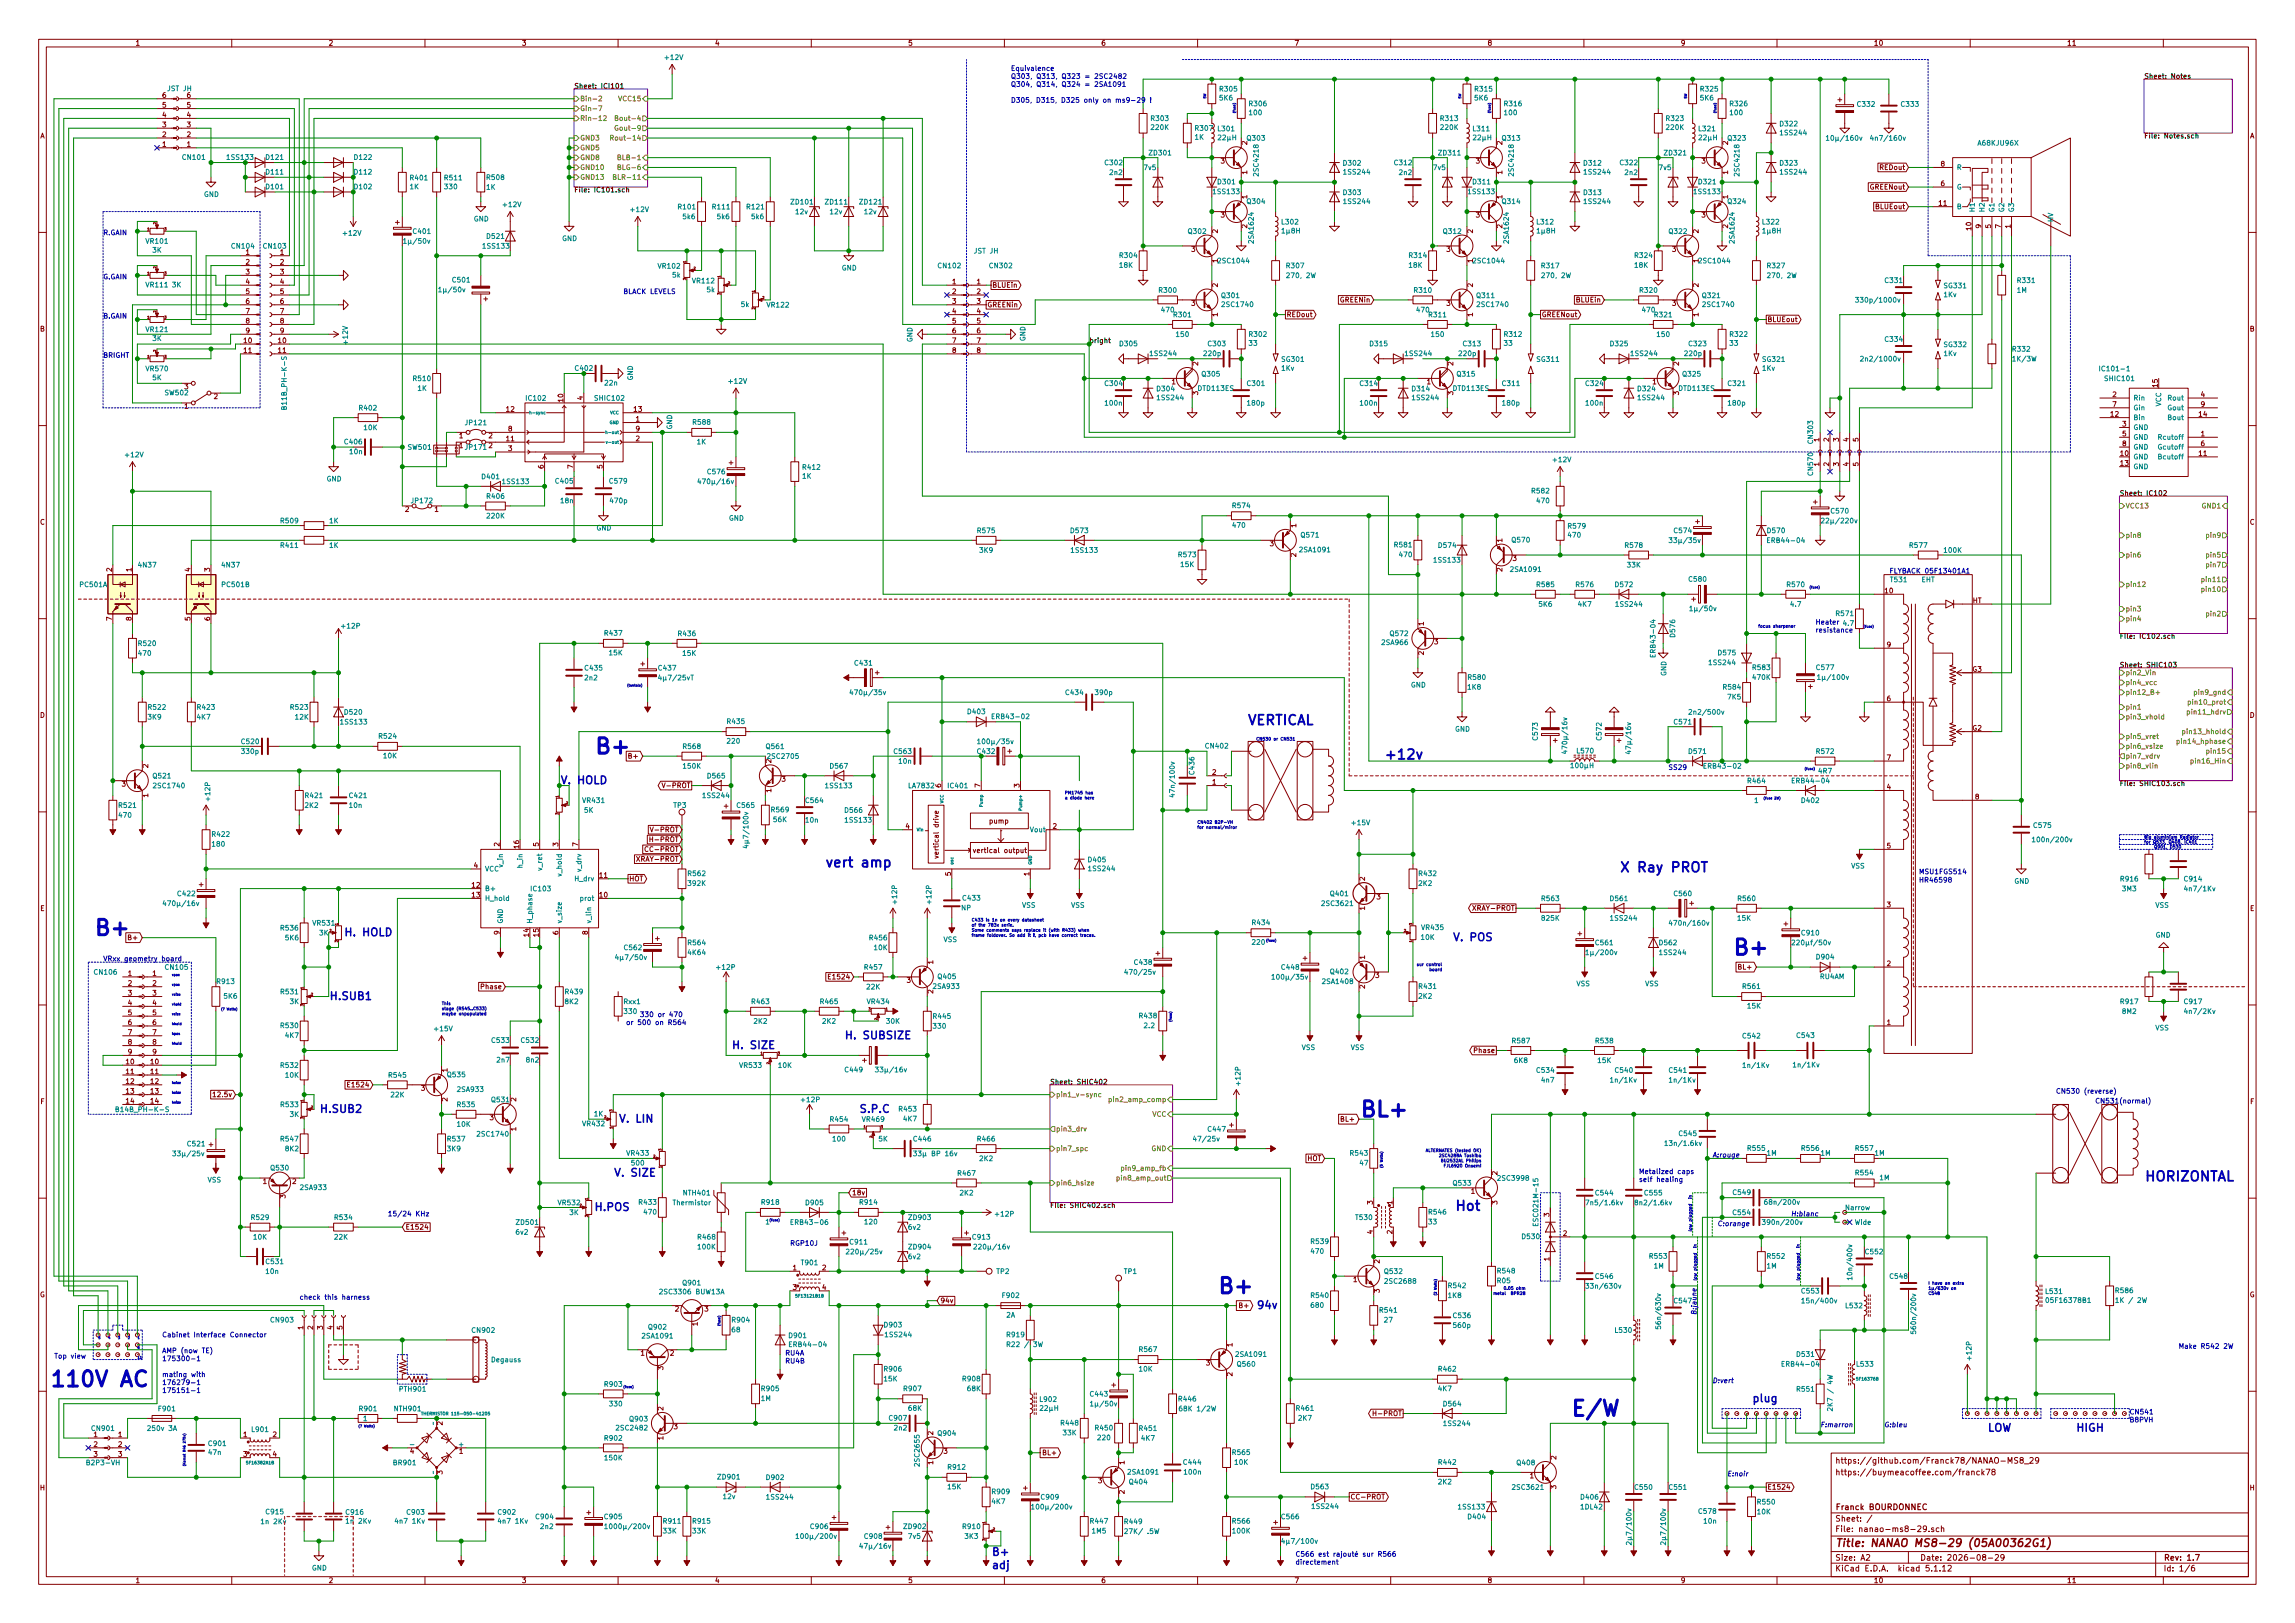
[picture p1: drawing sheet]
<svg xmlns="http://www.w3.org/2000/svg" width="594mm" height="420mm" viewBox="0 0 594 420" stroke-linecap="round" stroke-linejoin="round" font-family="sans-serif">
<defs><g id="words">
<g font-size="5.6" fill="#0000c2">
<text x="153.7" y="195.2">B+</text>
<text x="24.1" y="242.2">B+</text>
<text x="448.3" y="247.3">B+</text>
<text x="351.8" y="289.2">BL+</text>
<text x="315" y="334.9">B+</text>
<text x="12.7" y="359">110V AC</text>
<text x="406.4" y="366.6">E/W</text>
</g>
<g font-size="3.5" fill="#0000c2">
<text x="322.7" y="187.7">VERTICAL</text>
<text x="358.1" y="196.6">+12v</text>
<text x="216.4" y="224.5">vert amp</text>
<text x="419.1" y="225.8">X Ray PROT</text>
<text x="555" y="305.8">HORIZONTAL</text>
<text x="377.6" y="313.4">Hot</text>
</g>
<g font-size="2.8" fill="#0000c2">
<text x="146.2" y="203">V. HOLD</text>
<text x="88.9" y="242.4">H. HOLD</text>
<text x="375.9" y="243.6">V. POS</text>
<text x="85.1" y="258.9">H.SUB1</text>
<text x="218.4" y="269">H. SUBSIZE</text>
<text x="189.2" y="271.6">H. SIZE</text>
<text x="82.5" y="288.1">H.SUB2</text>
<text x="160" y="290.6">V. LIN</text>
<text x="222.2" y="288.1">S.P.C</text>
<text x="158.7" y="304.6">V. SIZE</text>
<text x="153.7" y="313.5">H.POS</text>
<text x="325.1" y="338.9">94v</text>
<text x="453.4" y="363">plug</text>
<text x="514.3" y="370.6">LOW</text>
<text x="537.2" y="370.6">HIGH</text>
<text x="256.5" y="402.8">B+</text>
<text x="256.5" y="406.2">adj</text>
</g>
<text font-size="2.8" fill="#840000" x="475" y="400.4">Title: NANAO MS8-29 (05A00362G1)</text>
<g font-size="2.1" fill="#840000">
<text x="475" y="381.9">https://buymeacoffee.com/franck78</text>
<text x="475" y="378.9">https://github.com/Franck78/NANAO-MS8_29</text>
<text x="475" y="393.9">Sheet: /</text>
<text x="475" y="390.9">Franck BOURDONNEC</text>
<text x="475" y="396.6">File: nanao-ms8-29.sch</text>
<text x="475" y="406.8">KiCad E.D.A. kicad 5.1.12</text>
<text x="475" y="404">Size: A2</text>
<text x="497" y="404">Date: 2026-08-29</text>
<text x="560" y="404">Rev: 1.7</text>
<text x="560" y="406.8">Id: 1/6</text>
</g>
<g font-size="1.8" fill="#840000">
<text x="35" y="11.8">1</text>
<text x="85" y="11.8">2</text>
<text x="135" y="11.8">3</text>
<text x="185" y="11.8">4</text>
<text x="235" y="11.8">5</text>
<text x="285" y="11.8">6</text>
<text x="335" y="11.8">7</text>
<text x="385" y="11.8">8</text>
<text x="435" y="11.8">9</text>
<text x="485" y="11.8">10</text>
<text x="535" y="11.8">11</text>
<text x="42.1" y="27.9">5</text>
<text x="42.1" y="25.3">6</text>
<text x="48.4" y="27.9">5</text>
<text x="48.4" y="25.3">6</text>
<text x="10.4" y="35.8">A</text>
<text x="42.1" y="35.5">2</text>
<text x="42.1" y="32.9">3</text>
<text x="42.1" y="30.4">4</text>
<text x="48.4" y="35.5">2</text>
<text x="48.4" y="32.9">3</text>
<text x="48.4" y="30.4">4</text>
<text x="582.4" y="35.8">A</text>
<text x="42.1" y="38">1</text>
<text x="48.4" y="38">1</text>
<text x="322.8" y="37.5" transform="rotate(-90 322.8 37.5)">2</text>
<text x="388.9" y="37.5" transform="rotate(-90 388.9 37.5)">2</text>
<text x="447.3" y="37.5" transform="rotate(-90 447.3 37.5)">2</text>
<text x="316.1" y="42.3">3</text>
<text x="322.8" y="45.1" transform="rotate(-90 322.8 45.1)">1</text>
<text x="382.1" y="42.3">3</text>
<text x="388.9" y="45.1" transform="rotate(-90 388.9 45.1)">1</text>
<text x="440.5" y="42.3">3</text>
<text x="447.3" y="45.1" transform="rotate(-90 447.3 45.1)">1</text>
<text x="486.8" y="44">REDout</text>
<text x="502.4" y="43.1">8</text>
<text x="322.8" y="51.5" transform="rotate(-90 322.8 51.5)">1</text>
<text x="388.9" y="51.5" transform="rotate(-90 388.9 51.5)">1</text>
<text x="447.3" y="51.5" transform="rotate(-90 447.3 51.5)">1</text>
<text x="484.2" y="49.1">GREENout</text>
<text x="502" y="53.3">11</text>
<text x="502.4" y="48.2">6</text>
<text x="316.1" y="56.3">3</text>
<text x="322.8" y="59.1" transform="rotate(-90 322.8 59.1)">2</text>
<text x="382.1" y="56.3">3</text>
<text x="388.9" y="59.1" transform="rotate(-90 388.9 59.1)">2</text>
<text x="440.5" y="56.3">3</text>
<text x="447.3" y="59.1" transform="rotate(-90 447.3 59.1)">2</text>
<text x="485.7" y="54.1">BLUEout</text>
<text x="510.3" y="59.6" transform="rotate(-90 510.3 59.6)">10</text>
<text x="512.8" y="59.1" transform="rotate(-90 512.8 59.1)">9</text>
<text x="515.4" y="59.1" transform="rotate(-90 515.4 59.1)">5</text>
<text x="517.9" y="59.1" transform="rotate(-90 517.9 59.1)">7</text>
<text x="520.4" y="59.1" transform="rotate(-90 520.4 59.1)">1</text>
<text x="63.7" y="66">1</text>
<text x="72.5" y="66">1</text>
<text x="308.4" y="65.2">3</text>
<text x="315.2" y="60.3" transform="rotate(-90 315.2 60.3)">2</text>
<text x="374.5" y="65.2">3</text>
<text x="381.3" y="60.3" transform="rotate(-90 381.3 60.3)">2</text>
<text x="432.9" y="65.2">3</text>
<text x="439.7" y="60.3" transform="rotate(-90 439.7 60.3)">2</text>
<text x="63.7" y="68.5">2</text>
<text x="63.7" y="71">3</text>
<text x="72.5" y="68.5">2</text>
<text x="72.5" y="71">3</text>
<text x="315.2" y="68" transform="rotate(-90 315.2 68)">1</text>
<text x="381.3" y="68" transform="rotate(-90 381.3 68)">1</text>
<text x="439.7" y="68" transform="rotate(-90 439.7 68)">1</text>
<text x="63.7" y="73.6">4</text>
<text x="63.7" y="76.1">5</text>
<text x="72.5" y="73.6">4</text>
<text x="72.5" y="76.1">5</text>
<text x="246.5" y="73.6">1</text>
<text x="246.5" y="76.1">2</text>
<text x="252.9" y="73.6">1</text>
<text x="252.9" y="76.1">2</text>
<text x="256.8" y="74.5">BLUEin</text>
<text x="315.2" y="74.3" transform="rotate(-90 315.2 74.3)">2</text>
<text x="381.3" y="74.3" transform="rotate(-90 381.3 74.3)">2</text>
<text x="439.7" y="74.3" transform="rotate(-90 439.7 74.3)">2</text>
<text x="63.7" y="78.7">6</text>
<text x="63.7" y="81.2">7</text>
<text x="63.7" y="83.7">8</text>
<text x="72.5" y="78.7">6</text>
<text x="72.5" y="81.2">7</text>
<text x="72.5" y="83.7">8</text>
<text x="246.5" y="78.7">3</text>
<text x="246.5" y="81.2">4</text>
<text x="246.5" y="83.7">5</text>
<text x="252.9" y="78.7">3</text>
<text x="252.9" y="81.2">4</text>
<text x="252.9" y="83.7">5</text>
<text x="255.5" y="79.5">GREENin</text>
<text x="308.4" y="79.2">3</text>
<text x="315.2" y="81.9" transform="rotate(-90 315.2 81.9)">1</text>
<text x="333" y="82.1">REDout</text>
<text x="346.9" y="78.3">GREENin</text>
<text x="374.5" y="79.2">3</text>
<text x="381.3" y="81.9" transform="rotate(-90 381.3 81.9)">1</text>
<text x="399" y="82.1">GREENout</text>
<text x="408.1" y="78.3">BLUEin</text>
<text x="432.9" y="79.2">3</text>
<text x="439.7" y="81.9" transform="rotate(-90 439.7 81.9)">1</text>
<text x="457.5" y="83.4">BLUEout</text>
<text x="10.4" y="85.8">B</text>
<text x="63.2" y="88.8">10</text>
<text x="63.7" y="86.3">9</text>
<text x="72.1" y="88.8">10</text>
<text x="72.5" y="86.3">9</text>
<text x="246.5" y="86.3">6</text>
<text x="246.5" y="88.8">7</text>
<text x="252.9" y="86.3">6</text>
<text x="252.9" y="88.8">7</text>
<text x="582.4" y="85.8">B</text>
<text x="63.2" y="91.4">11</text>
<text x="72.1" y="91.4">11</text>
<text x="246.5" y="91.4">8</text>
<text x="252.9" y="91.4">8</text>
<text x="310.1" y="94.6" transform="rotate(-90 310.1 94.6)">2</text>
<text x="376.2" y="94.6" transform="rotate(-90 376.2 94.6)">2</text>
<text x="434.6" y="94.6" transform="rotate(-90 434.6 94.6)">2</text>
<text x="47.8" y="100.8">3</text>
<text x="303.4" y="99.5">1</text>
<text x="369.4" y="99.5">1</text>
<text x="427.8" y="99.5">1</text>
<text x="558.5" y="100.2" transform="rotate(-90 558.5 100.2)">15</text>
<text x="47.8" y="105.8">1</text>
<text x="55.4" y="103.3">2</text>
<text x="131.1" y="106.6">12</text>
<text x="145.8" y="104" transform="rotate(-90 145.8 104)">10</text>
<text x="150.9" y="103.5" transform="rotate(-90 150.9 103.5)">4</text>
<text x="164.1" y="106.6">13</text>
<text x="310.1" y="102.3" transform="rotate(-90 310.1 102.3)">3</text>
<text x="376.2" y="102.3" transform="rotate(-90 376.2 102.3)">3</text>
<text x="434.6" y="102.3" transform="rotate(-90 434.6 102.3)">3</text>
<text x="546.4" y="107.9">12</text>
<text x="546.9" y="102.8">2</text>
<text x="546.9" y="105.3">7</text>
<text x="569.3" y="107.9">14</text>
<text x="569.7" y="102.8">4</text>
<text x="569.7" y="105.3">9</text>
<text x="118.9" y="113.5">1</text>
<text x="126.5" y="113.5">2</text>
<text x="131.6" y="111.7">8</text>
<text x="164.6" y="109.1">1</text>
<text x="164.6" y="111.7">9</text>
<text x="549.4" y="110.4">3</text>
<text x="549.4" y="112.9">5</text>
<text x="569.7" y="112.9">1</text>
<text x="126.5" y="116">2</text>
<text x="131.1" y="114.2">11</text>
<text x="131.6" y="116.8">3</text>
<text x="164.6" y="114.2">2</text>
<text x="470.9" y="114.3" transform="rotate(-90 470.9 114.3)">1</text>
<text x="473.5" y="114.3" transform="rotate(-90 473.5 114.3)">2</text>
<text x="476" y="114.3" transform="rotate(-90 476 114.3)">3</text>
<text x="478.5" y="114.3" transform="rotate(-90 478.5 114.3)">4</text>
<text x="481.1" y="114.3" transform="rotate(-90 481.1 114.3)">5</text>
<text x="548.9" y="118">10</text>
<text x="549.4" y="115.5">8</text>
<text x="569.3" y="118">11</text>
<text x="569.7" y="115.5">6</text>
<text x="140.7" y="121.3" transform="rotate(-90 140.7 121.3)">6</text>
<text x="148.3" y="121.3" transform="rotate(-90 148.3 121.3)">7</text>
<text x="156" y="121.3" transform="rotate(-90 156 121.3)">5</text>
<text x="470.9" y="120.7" transform="rotate(-90 470.9 120.7)">1</text>
<text x="473.5" y="120.7" transform="rotate(-90 473.5 120.7)">2</text>
<text x="476" y="120.7" transform="rotate(-90 476 120.7)">3</text>
<text x="478.5" y="120.7" transform="rotate(-90 478.5 120.7)">4</text>
<text x="481.1" y="120.7" transform="rotate(-90 481.1 120.7)">5</text>
<text x="548.9" y="120.6">13</text>
<text x="10.4" y="135.8">C</text>
<text x="104.9" y="132.5">2</text>
<text x="112.5" y="132.5">1</text>
<text x="335.5" y="136.5" transform="rotate(-90 335.5 136.5)">1</text>
<text x="582.4" y="135.8">C</text>
<text x="328.8" y="141.4">3</text>
<text x="388.9" y="140.4" transform="rotate(-90 388.9 140.4)">1</text>
<text x="29" y="148" transform="rotate(-90 29 148)">2</text>
<text x="34" y="148" transform="rotate(-90 34 148)">1</text>
<text x="49.3" y="148" transform="rotate(-90 49.3 148)">4</text>
<text x="54.4" y="148" transform="rotate(-90 54.4 148)">3</text>
<text x="335.5" y="144.2" transform="rotate(-90 335.5 144.2)">2</text>
<text x="388.9" y="148" transform="rotate(-90 388.9 148)">2</text>
<text x="391.6" y="145.2">3</text>
<text x="488" y="153.6">10</text>
<text x="29" y="160.7" transform="rotate(-90 29 160.7)">7</text>
<text x="34" y="160.7" transform="rotate(-90 34 160.7)">8</text>
<text x="49.3" y="160.7" transform="rotate(-90 49.3 160.7)">5</text>
<text x="54.4" y="160.7" transform="rotate(-90 54.4 160.7)">6</text>
<text x="368.6" y="161.9" transform="rotate(-90 368.6 161.9)">1</text>
<text x="510.6" y="156.1">HT</text>
<text x="371.3" y="166.8">3</text>
<text x="488.5" y="167.6">9</text>
<text x="368.6" y="169.6" transform="rotate(-90 368.6 169.6)">2</text>
<text x="510.6" y="173.9">G3</text>
<text x="10.4" y="185.8">D</text>
<text x="488.5" y="181.5">6</text>
<text x="582.4" y="185.8">D</text>
<text x="510.6" y="189.1">G2</text>
<text x="163.2" y="196.4">B+</text>
<text x="199.6" y="197.5" transform="rotate(-90 199.6 197.5)">2</text>
<text x="488.5" y="196.8">7</text>
<text x="31.6" y="203.6">3</text>
<text x="38.4" y="198.8" transform="rotate(-90 38.4 198.8)">2</text>
<text x="202.4" y="202.4">3</text>
<text x="243.6" y="203.9" transform="rotate(-90 243.6 203.9)">6</text>
<text x="253.7" y="203.9" transform="rotate(-90 253.7 203.9)">7</text>
<text x="263.9" y="203.9" transform="rotate(-90 263.9 203.9)">3</text>
<text x="313.8" y="203.1">1</text>
<text x="313.8" y="200.6">2</text>
<text x="38.4" y="206.4" transform="rotate(-90 38.4 206.4)">1</text>
<text x="172.1" y="204">V-PROT</text>
<text x="199.6" y="205.1" transform="rotate(-90 199.6 205.1)">1</text>
<text x="488.5" y="204.4">4</text>
<text x="511.3" y="206.9">8</text>
<text x="169.1" y="215.4">V-PROT</text>
<text x="234.5" y="214.5">4</text>
<text x="256.2" y="213.2">pump</text>
<text x="272.6" y="214.5">2</text>
<text x="129.3" y="219.1" transform="rotate(-90 129.3 219.1)">2</text>
<text x="134.4" y="219.6" transform="rotate(-90 134.4 219.6)">16</text>
<text x="139.4" y="219.1" transform="rotate(-90 139.4 219.1)">5</text>
<text x="144.5" y="219.1" transform="rotate(-90 144.5 219.1)">3</text>
<text x="149.6" y="219.1" transform="rotate(-90 149.6 219.1)">7</text>
<text x="167.7" y="220.5">CC-PROT</text>
<text x="169" y="218">H-PROT</text>
<text x="243" y="221.5" transform="rotate(-90 243 221.5)">vertical drive</text>
<text x="252.7" y="220.8">vertical output</text>
<text x="488.5" y="219.6">5</text>
<text x="122.7" y="224.7">4</text>
<text x="155.2" y="227.2">11</text>
<text x="165.3" y="223.1">XRAY-PROT</text>
<text x="246.1" y="226.7" transform="rotate(-90 246.1 226.7)">5</text>
<text x="266.4" y="226.7" transform="rotate(-90 266.4 226.7)">1</text>
<text x="353.3" y="228" transform="rotate(-90 353.3 228)">2</text>
<text x="122.2" y="232.3">13</text>
<text x="122.2" y="229.8">12</text>
<text x="155.2" y="232.3">10</text>
<text x="162.8" y="228.1">HOT</text>
<text x="356.4" y="232.8">3</text>
<text x="10.4" y="235.8">E</text>
<text x="353.3" y="235.6" transform="rotate(-90 353.3 235.6)">1</text>
<text x="381.8" y="235.8">XRAY-PROT</text>
<text x="488.5" y="234.9">3</text>
<text x="582.4" y="235.8">E</text>
<text x="33.6" y="243.4">B+</text>
<text x="129.3" y="242" transform="rotate(-90 129.3 242)">9</text>
<text x="136.9" y="242.4" transform="rotate(-90 136.9 242.4)">14</text>
<text x="139.4" y="242.4" transform="rotate(-90 139.4 242.4)">15</text>
<text x="144.5" y="242" transform="rotate(-90 144.5 242)">6</text>
<text x="152.1" y="242" transform="rotate(-90 152.1 242)">8</text>
<text x="241.6" y="249.6" transform="rotate(-90 241.6 249.6)">1</text>
<text x="353.3" y="248.3" transform="rotate(-90 353.3 248.3)">1</text>
<text x="450.4" y="251">BL+</text>
<text x="488.5" y="250.1">2</text>
<text x="33.2" y="252.6">1</text>
<text x="33.2" y="255.2">2</text>
<text x="33.2" y="257.7">3</text>
<text x="39.5" y="252.6">1</text>
<text x="39.5" y="255.2">2</text>
<text x="39.5" y="257.7">3</text>
<text x="124.8" y="256.1">Phase</text>
<text x="215.1" y="253.5">E1524</text>
<text x="234.8" y="254.4">3</text>
<text x="241.6" y="257.2" transform="rotate(-90 241.6 257.2)">2</text>
<text x="353.3" y="255.9" transform="rotate(-90 353.3 255.9)">2</text>
<text x="356.1" y="253.2">3</text>
<text x="33.2" y="260.3">4</text>
<text x="33.2" y="262.8">5</text>
<text x="39.5" y="260.3">4</text>
<text x="39.5" y="262.8">5</text>
<text x="33.2" y="265.3">6</text>
<text x="33.2" y="267.9">7</text>
<text x="39.5" y="265.3">6</text>
<text x="39.5" y="267.9">7</text>
<text x="488.5" y="265.3">1</text>
<text x="32.7" y="275.5">10</text>
<text x="33.2" y="270.4">8</text>
<text x="33.2" y="273">9</text>
<text x="39" y="275.5">10</text>
<text x="39.5" y="270.4">8</text>
<text x="39.5" y="273">9</text>
<text x="381.9" y="272.6">Phase</text>
<text x="32.7" y="278">11</text>
<text x="32.7" y="280.6">12</text>
<text x="39" y="278">11</text>
<text x="39" y="280.6">12</text>
<text x="90.6" y="281.5">E1524</text>
<text x="115.8" y="277.5" transform="rotate(-90 115.8 277.5)">1</text>
<text x="10.5" y="285.8">F</text>
<text x="32.7" y="283.1">13</text>
<text x="32.7" y="285.7">14</text>
<text x="39" y="283.1">13</text>
<text x="39" y="285.7">14</text>
<text x="55.8" y="284">12.5v</text>
<text x="109" y="282.4">3</text>
<text x="115.8" y="285.1" transform="rotate(-90 115.8 285.1)">2</text>
<text x="133.6" y="285.1" transform="rotate(-90 133.6 285.1)">2</text>
<text x="582.5" y="285.8">F</text>
<text x="126.8" y="290">3</text>
<text x="133.6" y="292.8" transform="rotate(-90 133.6 292.8)">1</text>
<text x="347.5" y="290.4">BL+</text>
<text x="338.4" y="300.5">HOT</text>
<text x="387.6" y="304.2" transform="rotate(-90 387.6 304.2)">2</text>
<text x="68.1" y="306.5">1</text>
<text x="73.9" y="310.2" transform="rotate(-90 73.9 310.2)">3</text>
<text x="75.7" y="306.5">2</text>
<text x="220.5" y="309.4">18v</text>
<text x="355.3" y="311.8" transform="rotate(-90 355.3 311.8)">3</text>
<text x="360.4" y="311.8" transform="rotate(-90 360.4 311.8)">1</text>
<text x="380.8" y="309">1</text>
<text x="387.6" y="311.8" transform="rotate(-90 387.6 311.8)">3</text>
<text x="401.1" y="315" transform="rotate(-90 401.1 315)">3</text>
<text x="104.9" y="318.3">E1524</text>
<text x="355.3" y="319.4" transform="rotate(-90 355.3 319.4)">4</text>
<text x="360.4" y="319.4" transform="rotate(-90 360.4 319.4)">2</text>
<text x="404.6" y="320">2</text>
<text x="205.3" y="328.8">1</text>
<text x="212.9" y="328.8">2</text>
<text x="357.1" y="327" transform="rotate(-90 357.1 327)">2</text>
<text x="401.1" y="326.4" transform="rotate(-90 401.1 326.4)">1</text>
<text x="10.3" y="335.8">G</text>
<text x="205.3" y="333.9">3</text>
<text x="212.9" y="333.9">4</text>
<text x="350.3" y="331.9">1</text>
<text x="357.1" y="334.7" transform="rotate(-90 357.1 334.7)">3</text>
<text x="582.3" y="335.8">G</text>
<text x="174.8" y="339.5">2</text>
<text x="182.4" y="339.5">3</text>
<text x="243.4" y="337.4">94v</text>
<text x="320.4" y="338.6">B+</text>
<text x="78.5" y="344.2" transform="rotate(-90 78.5 344.2)">1</text>
<text x="81" y="344.2" transform="rotate(-90 81 344.2)">2</text>
<text x="83.6" y="344.2" transform="rotate(-90 83.6 344.2)">3</text>
<text x="86.1" y="344.2" transform="rotate(-90 86.1 344.2)">4</text>
<text x="88.6" y="344.2" transform="rotate(-90 88.6 344.2)">5</text>
<text x="180.6" y="343.2" transform="rotate(-90 180.6 343.2)">1</text>
<text x="165.9" y="350.9">1</text>
<text x="173.5" y="350.9">2</text>
<text x="312.2" y="353.5">3</text>
<text x="319" y="348.6" transform="rotate(-90 319 348.6)">1</text>
<text x="171.7" y="354.7" transform="rotate(-90 171.7 354.7)">3</text>
<text x="319" y="356.3" transform="rotate(-90 319 356.3)">2</text>
<text x="171.7" y="365.1" transform="rotate(-90 171.7 365.1)">2</text>
<text x="114.6" y="369" transform="rotate(-90 114.6 369)">2</text>
<text x="174.4" y="370">3</text>
<text x="241.6" y="371.5" transform="rotate(-90 241.6 371.5)">2</text>
<text x="356.2" y="366.6">H-PROT</text>
<text x="24.3" y="372">1</text>
<text x="24.3" y="374.6">2</text>
<text x="24.3" y="377.1">3</text>
<text x="30.6" y="372">1</text>
<text x="30.6" y="374.6">2</text>
<text x="30.6" y="377.1">3</text>
<text x="63" y="372">1</text>
<text x="63" y="377.1">3</text>
<text x="70.6" y="372">2</text>
<text x="70.6" y="377.1">4</text>
<text x="106.2" y="376.3">4</text>
<text x="118.9" y="376.3">1</text>
<text x="171.7" y="372.8" transform="rotate(-90 171.7 372.8)">1</text>
<text x="244.3" y="376.3">3</text>
<text x="269.6" y="376.7">BL+</text>
<text x="402.8" y="377.8" transform="rotate(-90 402.8 377.8)">2</text>
<text x="114.6" y="381.7" transform="rotate(-90 114.6 381.7)">3</text>
<text x="241.6" y="379.1" transform="rotate(-90 241.6 379.1)">1</text>
<text x="284.3" y="384">3</text>
<text x="291.1" y="379.1" transform="rotate(-90 291.1 379.1)">1</text>
<text x="396.1" y="382.7">1</text>
<text x="10.4" y="385.8">H</text>
<text x="291.1" y="386.7" transform="rotate(-90 291.1 386.7)">2</text>
<text x="349.5" y="388.2">CC-PROT</text>
<text x="402.8" y="385.5" transform="rotate(-90 402.8 385.5)">3</text>
<text x="457.5" y="385.6">E1524</text>
<text x="582.4" y="385.8">H</text>
<text x="35" y="409.8">1</text>
<text x="85" y="409.8">2</text>
<text x="135" y="409.8">3</text>
<text x="185" y="409.8">4</text>
<text x="235" y="409.8">5</text>
<text x="285" y="409.8">6</text>
<text x="335" y="409.8">7</text>
<text x="385" y="409.8">8</text>
<text x="435" y="409.8">9</text>
<text x="485" y="409.8">10</text>
<text x="535" y="409.8">11</text>
</g>
<g font-size="1.8" fill="#008484">
<text x="172.3" y="15.5">+12V</text>
<text x="43.5" y="23.6">JST JH</text>
<text x="315.9" y="23.7">R305</text>
<text x="381.9" y="23.7">R315</text>
<text x="440.3" y="23.7">R325</text>
<text x="315.7" y="26">5K6</text>
<text x="323.5" y="27.5">R306</text>
<text x="323.5" y="29.8">100</text>
<text x="381.8" y="26">5K6</text>
<text x="389.5" y="27.5">R316</text>
<text x="389.5" y="29.8">100</text>
<text x="440.2" y="26">5K6</text>
<text x="448" y="27.5">R326</text>
<text x="448" y="29.8">100</text>
<text x="480.9" y="27.6">C332</text>
<text x="492.3" y="27.6">C333</text>
<text x="298.1" y="31.3">R303</text>
<text x="298.1" y="33.6">220K</text>
<text x="309.5" y="33.8">R307</text>
<text x="315.4" y="34">L301</text>
<text x="373" y="31.3">R313</text>
<text x="373" y="33.6">220K</text>
<text x="381.4" y="34">L311</text>
<text x="431.4" y="31.3">R323</text>
<text x="431.4" y="33.6">220K</text>
<text x="439.9" y="34">L321</text>
<text x="460.9" y="32.7">D322</text>
<text x="461.1" y="35">1SS244</text>
<text x="47.4" y="41.4">CN101</text>
<text x="59" y="41.4">1SS133</text>
<text x="69" y="41.4">D121</text>
<text x="91.8" y="41.4">D122</text>
<text x="297.7" y="40.2">ZD301</text>
<text x="309.3" y="36.2">1K</text>
<text x="315.5" y="36.3">22µH</text>
<text x="323" y="36.4">Q303</text>
<text x="372.6" y="40.2">ZD311</text>
<text x="381.5" y="36.3">22µH</text>
<text x="389" y="36.4">Q313</text>
<text x="431" y="40.2">ZD321</text>
<text x="439.9" y="36.3">22µH</text>
<text x="447.4" y="36.4">Q323</text>
<text x="473.6" y="36.4">10µ/160v</text>
<text x="485" y="36.4">4n7/160v</text>
<text x="512.3" y="37.7">A68KJU96X</text>
<text x="69" y="45.2">D111</text>
<text x="91.8" y="45.2">D112</text>
<text x="106.3" y="46.7">R401</text>
<text x="115.2" y="46.7">R511</text>
<text x="126.1" y="46.6">R508</text>
<text x="286.2" y="42.8">C302</text>
<text x="287.4" y="45.3">2n2</text>
<text x="296.2" y="44">7v5</text>
<text x="315.4" y="47.7">D301</text>
<text x="325.8" y="45.2" transform="rotate(-90 325.8 45.2)">2SC4218</text>
<text x="347.9" y="42.9">D302</text>
<text x="348" y="45.2">1SS244</text>
<text x="361.1" y="42.8">C312</text>
<text x="362.3" y="45.3">2n2</text>
<text x="371.1" y="44">7v5</text>
<text x="381.4" y="47.7">D311</text>
<text x="391.8" y="45.2" transform="rotate(-90 391.8 45.2)">2SC4218</text>
<text x="410.1" y="42.9">D312</text>
<text x="410.3" y="45.2">1SS244</text>
<text x="419.5" y="42.8">C322</text>
<text x="420.7" y="45.3">2n2</text>
<text x="429.5" y="44">7v5</text>
<text x="439.8" y="47.7">D321</text>
<text x="450.3" y="45.2" transform="rotate(-90 450.3 45.2)">2SC4218</text>
<text x="460.9" y="42.9">D323</text>
<text x="461.1" y="45.2">1SS244</text>
<text x="506.5" y="44">R</text>
<text x="52.8" y="51">GND</text>
<text x="69" y="49">D101</text>
<text x="91.8" y="49">D102</text>
<text x="106.1" y="49">1K</text>
<text x="115.2" y="49">330</text>
<text x="125.9" y="49.1">1K</text>
<text x="130.4" y="53.6">+12V</text>
<text x="205" y="52.9">ZD101</text>
<text x="213.8" y="52.9">ZD111</text>
<text x="222.7" y="52.9">ZD121</text>
<text x="314.2" y="50.3">1SS133</text>
<text x="323" y="52.8">Q304</text>
<text x="347.9" y="50.5">D303</text>
<text x="348" y="52.8">1SS244</text>
<text x="380.3" y="50.3">1SS133</text>
<text x="389" y="52.8">Q314</text>
<text x="410.1" y="50.5">D313</text>
<text x="410.3" y="52.8">1SS244</text>
<text x="438.7" y="50.3">1SS133</text>
<text x="447.4" y="52.8">Q324</text>
<text x="506.5" y="49.1">G</text>
<text x="122.6" y="57.3">GND</text>
<text x="163.4" y="54.9">+12V</text>
<text x="175.7" y="54.2">R101</text>
<text x="176.9" y="56.7">5k6</text>
<text x="184.6" y="54.2">R111</text>
<text x="185.8" y="56.7">5k6</text>
<text x="193.4" y="54.2">R121</text>
<text x="194.6" y="56.7">5k6</text>
<text x="206" y="55.5">12v</text>
<text x="214.9" y="55.5">12v</text>
<text x="223.8" y="55.5">12v</text>
<text x="331.9" y="58.1">L302</text>
<text x="397.9" y="58.1">L312</text>
<text x="456.4" y="58.1">L322</text>
<text x="506.5" y="54.1">B</text>
<text x="511.2" y="55" transform="rotate(-90 511.2 55)">H1</text>
<text x="513.7" y="55" transform="rotate(-90 513.7 55)">H2</text>
<text x="516.3" y="55" transform="rotate(-90 516.3 55)">G1</text>
<text x="518.8" y="55" transform="rotate(-90 518.8 55)">G2</text>
<text x="521.3" y="55" transform="rotate(-90 521.3 55)">G3</text>
<text x="531.5" y="57.6" transform="rotate(-90 531.5 57.6)">HV</text>
<text x="37.9" y="63.1">VR101</text>
<text x="39.5" y="65.4">3K</text>
<text x="60.1" y="64.4">CN104</text>
<text x="68.4" y="64.4">CN103</text>
<text x="89" y="61">+12V</text>
<text x="105.1" y="63.1">1µ/50v</text>
<text x="107.1" y="60.5">C401</text>
<text x="125.2" y="64.4">1SS133</text>
<text x="126.2" y="61.8">D521</text>
<text x="145.5" y="62.4">GND</text>
<text x="252.3" y="65.6">JST JH</text>
<text x="307.7" y="60.5">Q302</text>
<text x="324.5" y="62.7" transform="rotate(-90 324.5 62.7)">2SA1624</text>
<text x="332" y="60.4">1µ8H</text>
<text x="373.8" y="60.5">Q312</text>
<text x="390.6" y="62.7" transform="rotate(-90 390.6 62.7)">2SA1624</text>
<text x="398" y="60.4">1µ8H</text>
<text x="432.2" y="60.5">Q322</text>
<text x="449" y="62.7" transform="rotate(-90 449 62.7)">2SA1624</text>
<text x="456.4" y="60.4">1µ8H</text>
<text x="170.5" y="69.5">VR102</text>
<text x="174.1" y="71.8">5k</text>
<text x="217.9" y="70">GND</text>
<text x="243" y="69.4">CN102</text>
<text x="256.3" y="69.4">CN302</text>
<text x="289.8" y="69.3">18K</text>
<text x="290" y="66.8">R304</text>
<text x="315.6" y="68.2">2SC1044</text>
<text x="333.1" y="69.4">R307</text>
<text x="333.5" y="72">270, 2W</text>
<text x="364.8" y="69.3">18K</text>
<text x="364.9" y="66.8">R314</text>
<text x="381.7" y="68.2">2SC1044</text>
<text x="399.2" y="69.4">R317</text>
<text x="399.5" y="72">270, 2W</text>
<text x="423.2" y="69.3">18K</text>
<text x="423.3" y="66.8">R324</text>
<text x="440.1" y="68.2">2SC1044</text>
<text x="457.6" y="69.4">R327</text>
<text x="457.9" y="72">270, 2W</text>
<text x="37.9" y="74.4">VR111</text>
<text x="44.6" y="74.4">3K</text>
<text x="114.2" y="75.7">1µ/50v</text>
<text x="117.3" y="73.1">C501</text>
<text x="179.4" y="73.3">VR112</text>
<text x="183" y="75.7">5k</text>
<text x="300.2" y="75.8">R300</text>
<text x="316.4" y="77.2">Q301</text>
<text x="366.2" y="75.8">R310</text>
<text x="382.4" y="77.2">Q311</text>
<text x="424.6" y="75.8">R320</text>
<text x="440.8" y="77.2">Q321</text>
<text x="488.1" y="73.2">C331</text>
<text x="503.2" y="76.9">1Kv</text>
<text x="503.4" y="74.6">SG331</text>
<text x="522.1" y="75.8">1M</text>
<text x="522.4" y="73.2">R331</text>
<text x="191.9" y="79.5">5k</text>
<text x="198.7" y="79.6">VR122</text>
<text x="300.8" y="80.9">470</text>
<text x="304" y="82.1">R301</text>
<text x="316.6" y="79.5">2SC1740</text>
<text x="366.8" y="80.9">470</text>
<text x="370" y="82.1">R311</text>
<text x="382.7" y="79.5">2SC1740</text>
<text x="425.2" y="80.9">470</text>
<text x="428.4" y="82.1">R321</text>
<text x="441.1" y="79.5">2SC1740</text>
<text x="481.4" y="78.3">330p/1000v</text>
<text x="37.9" y="85.9">VR121</text>
<text x="39.5" y="88.3">3K</text>
<text x="90" y="89" transform="rotate(-90 90 89)">+12V</text>
<text x="236.2" y="88.6" transform="rotate(-90 236.2 88.6)">GND</text>
<text x="265.4" y="88.4" transform="rotate(-90 265.4 88.4)">GND</text>
<text x="290" y="89.6">D305</text>
<text x="304.6" y="87.2">150</text>
<text x="312.9" y="89.6">C303</text>
<text x="323.4" y="89.5">33</text>
<text x="323.5" y="87.2">R302</text>
<text x="354.8" y="89.6">D315</text>
<text x="370.6" y="87.2">150</text>
<text x="378.9" y="89.6">C313</text>
<text x="389.4" y="89.5">33</text>
<text x="389.5" y="87.2">R312</text>
<text x="417" y="89.6">D325</text>
<text x="429.1" y="87.2">150</text>
<text x="437.3" y="89.6">C323</text>
<text x="447.9" y="89.5">33</text>
<text x="448" y="87.2">R322</text>
<text x="488.1" y="88.5">C334</text>
<text x="503.4" y="89.9">SG332</text>
<text x="149" y="96">C402</text>
<text x="297.9" y="92.2">1SS244</text>
<text x="311.8" y="92.2">220p</text>
<text x="331.7" y="96">1Kv</text>
<text x="331.9" y="93.7">SG301</text>
<text x="364" y="92.2">1SS244</text>
<text x="377.8" y="92.2">220p</text>
<text x="398" y="93.7">SG311</text>
<text x="422.4" y="92.2">1SS244</text>
<text x="436.2" y="92.2">220p</text>
<text x="456.2" y="96">1Kv</text>
<text x="456.4" y="93.7">SG321</text>
<text x="482.5" y="93.6">2n2/1000v</text>
<text x="503.2" y="92.2">1Kv</text>
<text x="521.1" y="91">R332</text>
<text x="521.3" y="93.6">1K/3W</text>
<text x="37.9" y="96.1">VR570</text>
<text x="39.5" y="98.4">5K</text>
<text x="107.1" y="98.6">R510</text>
<text x="108.2" y="101.2">1K</text>
<text x="156.6" y="99.8">22n</text>
<text x="163.8" y="98.5" transform="rotate(-90 163.8 98.5)">GND</text>
<text x="188.8" y="99.3">+12V</text>
<text x="286.2" y="99.9">C304</text>
<text x="299.6" y="101.3">D304</text>
<text x="310.2" y="101.2">DTD113ES</text>
<text x="311.3" y="97.5">Q305</text>
<text x="323" y="99.9">C301</text>
<text x="352.2" y="99.9">C314</text>
<text x="365.7" y="101.3">D314</text>
<text x="376.3" y="101.2">DTD113ES</text>
<text x="377.3" y="97.5">Q315</text>
<text x="389" y="99.9">C311</text>
<text x="410.6" y="99.9">C324</text>
<text x="424.1" y="101.3">D324</text>
<text x="434.7" y="101.2">DTD113ES</text>
<text x="435.7" y="97.5">Q325</text>
<text x="447.4" y="99.9">C321</text>
<text x="544.2" y="96.1">IC101-1</text>
<text x="545.1" y="98.6">SHIC101</text>
<text x="42.8" y="102.3">SW502</text>
<text x="74.2" y="105" transform="rotate(-90 74.2 105)">B11B_PH-K-S</text>
<text x="93.1" y="106.3">R402</text>
<text x="136.3" y="103.7">IC102</text>
<text x="154.2" y="103.7">SHIC102</text>
<text x="286.2" y="105">100n</text>
<text x="299.8" y="103.6">1SS244</text>
<text x="323" y="105">180p</text>
<text x="352.2" y="105">100n</text>
<text x="365.8" y="103.6">1SS244</text>
<text x="389.1" y="105">180p</text>
<text x="410.7" y="105">100n</text>
<text x="424.2" y="103.6">1SS244</text>
<text x="447.5" y="105">180p</text>
<text x="552.2" y="103.7">Rin</text>
<text x="552.2" y="106.2">Gin</text>
<text x="559.4" y="105.2" transform="rotate(-90 559.4 105.2)">VCC</text>
<text x="561.3" y="106.2">Gout</text>
<text x="561.4" y="103.7">Rout</text>
<text x="94.3" y="111.3">10K</text>
<text x="120.6" y="110.1">JP121</text>
<text x="174" y="111.2" transform="rotate(-90 174 111.2)">GND</text>
<text x="179.5" y="109.9">R588</text>
<text x="552.2" y="108.8">Bin</text>
<text x="552.2" y="111.3">GND</text>
<text x="552.2" y="113.8">GND</text>
<text x="559.2" y="113.8">Rcutoff</text>
<text x="561.4" y="108.8">Bout</text>
<text x="32.6" y="118.4">+12V</text>
<text x="89.3" y="115">C406</text>
<text x="90.6" y="117.6">10n</text>
<text x="105.7" y="116.4">SW501</text>
<text x="118.9" y="116">1 JP171</text>
<text x="180.4" y="115">1K</text>
<text x="402.2" y="119.7">+12V</text>
<text x="469.3" y="114.7" transform="rotate(-90 469.3 114.7)">CN303</text>
<text x="552.2" y="118.9">GND</text>
<text x="552.2" y="116.4">GND</text>
<text x="559.1" y="116.4">Gcutoff</text>
<text x="559.2" y="118.9">Bcutoff</text>
<text x="84.5" y="124.6">GND</text>
<text x="124.9" y="124">D401</text>
<text x="130.3" y="125.3">1SS133</text>
<text x="143.9" y="125.2">C405</text>
<text x="157.9" y="125.2">C579</text>
<text x="181.5" y="125.3">470µ/16v</text>
<text x="183.3" y="122.8">C576</text>
<text x="207.7" y="123.9">1K</text>
<text x="207.9" y="121.6">R412</text>
<text x="469.3" y="122.9" transform="rotate(-90 469.3 122.9)">CN570</text>
<text x="552.2" y="121.5">GND</text>
<text x="106.7" y="130.3">JP172</text>
<text x="126.2" y="129.1">R406</text>
<text x="145.2" y="130.3">18n</text>
<text x="158.1" y="130.3">470p</text>
<text x="319.2" y="131.5">R574</text>
<text x="396.6" y="127.7">R582</text>
<text x="397.9" y="130.3">470</text>
<text x="72.8" y="135.5">R509</text>
<text x="85.3" y="135.5">1K</text>
<text x="126.2" y="134.2">220K</text>
<text x="154.4" y="137.3">GND</text>
<text x="188.7" y="134.8">GND</text>
<text x="319.2" y="136.6">470</text>
<text x="406" y="136.8">R579</text>
<text x="472.3" y="135.5">22µ/220v</text>
<text x="474.1" y="132.9">C570</text>
<text x="72.8" y="141.8">R411</text>
<text x="85.3" y="141.8">1K</text>
<text x="253.2" y="138">R575</text>
<text x="253.6" y="143.1">3K9</text>
<text x="277.3" y="138">D573</text>
<text x="277.5" y="143.1">1SS133</text>
<text x="336.7" y="143">2SA1091</text>
<text x="336.9" y="139.2">Q571</text>
<text x="361.1" y="141.7">R581</text>
<text x="372.5" y="141.8">D574</text>
<text x="391.5" y="140.4">Q570</text>
<text x="406" y="139.2">470</text>
<text x="420.8" y="141.8">R578</text>
<text x="432.8" y="140.6">33µ/35v</text>
<text x="433.5" y="138">C574</text>
<text x="457.6" y="138">D570</text>
<text x="458.2" y="140.6">ERB44-04</text>
<text x="494.5" y="141.8">R577</text>
<text x="503.4" y="143.1">100K</text>
<text x="36" y="146.9">4N37</text>
<text x="57.6" y="146.9">4N37</text>
<text x="305.2" y="144.2">R573</text>
<text x="305.7" y="146.8">15K</text>
<text x="362.4" y="144.2">470</text>
<text x="371.4" y="145.6">1SS133</text>
<text x="391.3" y="148">2SA1091</text>
<text x="421.3" y="146.9">33K</text>
<text x="20.8" y="152">PC501A</text>
<text x="57.6" y="152">PC501B</text>
<text x="397.9" y="152">R585</text>
<text x="408.1" y="152">R576</text>
<text x="418.3" y="152">D572</text>
<text x="437.3" y="150.6">C580</text>
<text x="462.7" y="152">R570</text>
<text x="489.5" y="150.7">T531</text>
<text x="497.4" y="150.7">EHT</text>
<text x="398.4" y="157.1">5K6</text>
<text x="408.6" y="157.1">4K7</text>
<text x="418.5" y="157.1">1SS244</text>
<text x="438" y="158.2">1µ/50v</text>
<text x="463.6" y="157.1">4.7</text>
<text x="475.4" y="159.5">R571</text>
<text x="36" y="167.2">R520</text>
<text x="88.6" y="162.7">+12P</text>
<text x="156.6" y="164.6">R437</text>
<text x="175.7" y="164.7">R436</text>
<text x="357.9" y="167">2SA966</text>
<text x="360" y="164.7">Q572</text>
<text x="433.6" y="164.8" transform="rotate(-90 433.6 164.8)">D576</text>
<text x="477.2" y="162">4.7</text>
<text x="36" y="169.8">470</text>
<text x="151.5" y="173.6">C435</text>
<text x="157.7" y="169.6">15K</text>
<text x="170.6" y="173.6">C437</text>
<text x="176.8" y="169.8">15K</text>
<text x="221.4" y="172.3">C431</text>
<text x="428.5" y="169.4" transform="rotate(-90 428.5 169.4)">ERB43-04</text>
<text x="442.6" y="172.2">1SS244</text>
<text x="444.9" y="169.6">D575</text>
<text x="453.8" y="173.4">R583</text>
<text x="470.3" y="173.4">C577</text>
<text x="151.5" y="176.1">2n2</text>
<text x="171.2" y="176.1">4µ7/25vT</text>
<text x="220.9" y="179.9">470µ/35v</text>
<text x="276" y="179.9">C434</text>
<text x="283.7" y="179.9">390p</text>
<text x="365.2" y="178">GND</text>
<text x="380" y="178.5">1K8</text>
<text x="380.2" y="176">R580</text>
<text x="431.3" y="175" transform="rotate(-90 431.3 175)">GND</text>
<text x="446.2" y="178.5">R584</text>
<text x="453.8" y="176">470K</text>
<text x="471.2" y="176">1µ/100v</text>
<text x="38.5" y="183.7">R522</text>
<text x="51.2" y="183.7">R423</text>
<text x="75.3" y="183.7">R523</text>
<text x="89.3" y="185">D520</text>
<text x="250.6" y="184.9">D403</text>
<text x="438" y="185">2n2/500v</text>
<text x="447.3" y="181.1">7K5</text>
<text x="38.4" y="186.3">3K9</text>
<text x="51.1" y="186.3">4K7</text>
<text x="76.5" y="186.3">12K</text>
<text x="88.4" y="187.5">1SS133</text>
<text x="98.2" y="191.2">R524</text>
<text x="188.4" y="187.4">R435</text>
<text x="257.5" y="186.1">ERB43-02</text>
<text x="376.6" y="189.4">GND</text>
<text x="398.1" y="191.5" transform="rotate(-90 398.1 191.5)">C573</text>
<text x="414.6" y="191.5" transform="rotate(-90 414.6 191.5)">C572</text>
<text x="433.5" y="187.5">C571</text>
<text x="62.6" y="192.6">C520</text>
<text x="62.7" y="195.2">330p</text>
<text x="99.3" y="196.3">10K</text>
<text x="177" y="193.9">R568</text>
<text x="188.4" y="192.5">220</text>
<text x="198.5" y="193.9">Q561</text>
<text x="199" y="196.4">2SC2705</text>
<text x="231.5" y="195.2">C563</text>
<text x="232.7" y="197.7">10n</text>
<text x="253.9" y="192.6">100µ/35v</text>
<text x="312.2" y="193.8">CN402</text>
<text x="405.7" y="194.2" transform="rotate(-90 405.7 194.2)">470µ/16v</text>
<text x="408.3" y="195">L570</text>
<text x="422.2" y="194.4" transform="rotate(-90 422.2 194.4)">47µ/16v</text>
<text x="437.3" y="195.2">D571</text>
<text x="470.3" y="195.2">R572</text>
<text x="39.8" y="201.5">Q521</text>
<text x="177" y="199">150K</text>
<text x="183.3" y="201.5">D565</text>
<text x="215" y="199">D567</text>
<text x="309.2" y="200.4" transform="rotate(-90 309.2 200.4)">C436</text>
<text x="406.9" y="198.8">100µH</text>
<text x="441.7" y="199">ERB43-02</text>
<text x="452.6" y="202.8">R464</text>
<text x="464.6" y="202.8">ERB44-04</text>
<text x="470.8" y="200.2">4R7</text>
<text x="30.9" y="209.1">R521</text>
<text x="40" y="204.1">2SC1740</text>
<text x="54.4" y="207.1" transform="rotate(-90 54.4 207.1)">+12P</text>
<text x="79" y="209.1">2K2</text>
<text x="79.1" y="206.6">R421</text>
<text x="90.5" y="209.1">10n</text>
<text x="90.6" y="206.6">C421</text>
<text x="151" y="207.9">VR431</text>
<text x="174.4" y="209.1">TP3</text>
<text x="182.2" y="206.6">1SS244</text>
<text x="190.9" y="209.1">C565</text>
<text x="208.7" y="207.9">C564</text>
<text x="213.9" y="204.1">1SS133</text>
<text x="235.4" y="204.1">LA7832</text>
<text x="245.6" y="204.1">IC401</text>
<text x="304.1" y="205.6" transform="rotate(-90 304.1 205.6)">47n/100v</text>
<text x="454.2" y="207.9">1</text>
<text x="466.5" y="207.9">D402</text>
<text x="30.9" y="211.7">470</text>
<text x="151.3" y="210.4">5K</text>
<text x="199.8" y="210.3">R569</text>
<text x="200.3" y="212.8">56K</text>
<text x="208.6" y="212.9">10n</text>
<text x="218.8" y="210.4">D566</text>
<text x="219" y="212.9">1SS133</text>
<text x="266.8" y="215.4">Vout</text>
<text x="350.1" y="213.6">+15V</text>
<text x="526.6" y="214.3">C575</text>
<text x="55" y="216.6">R422</text>
<text x="55" y="219.2">180</text>
<text x="193.7" y="218.7" transform="rotate(-90 193.7 218.7)">4µ7/100v</text>
<text x="527" y="218">100n/200v</text>
<text x="125.5" y="225.6">VCC</text>
<text x="130.2" y="224.4" transform="rotate(-90 130.2 224.4)">v_in</text>
<text x="135.3" y="224.5" transform="rotate(-90 135.3 224.5)">h_in</text>
<text x="140.3" y="225.1" transform="rotate(-90 140.3 225.1)">v_ret</text>
<text x="145.4" y="226.6" transform="rotate(-90 145.4 226.6)">v_hold</text>
<text x="150.5" y="225.6" transform="rotate(-90 150.5 225.6)">v_drv</text>
<text x="178.2" y="226.8">R562</text>
<text x="281.8" y="223.2">D405</text>
<text x="282" y="225.5">1SS244</text>
<text x="367.4" y="226.8">R432</text>
<text x="479.2" y="224.8">VSS</text>
<text x="46.1" y="232">C422</text>
<text x="125.5" y="233.2">H_hold</text>
<text x="125.5" y="230.7">B+</text>
<text x="137.6" y="230.7">IC103</text>
<text x="148.9" y="228.1">H_drv</text>
<text x="150.5" y="233.2">prot</text>
<text x="178.2" y="229.3">392K</text>
<text x="232.2" y="233.8" transform="rotate(-90 232.2 233.8)">+12P</text>
<text x="241.1" y="233.8" transform="rotate(-90 241.1 233.8)">+12P</text>
<text x="249.4" y="233.1">C433</text>
<text x="344.5" y="232">Q401</text>
<text x="367.3" y="229.3">2K2</text>
<text x="399.2" y="233.3">R563</text>
<text x="417" y="233.3">D561</text>
<text x="433.5" y="232">C560</text>
<text x="450" y="233.3">R560</text>
<text x="521.4" y="228.8">GND</text>
<text x="549.1" y="228.2">R916</text>
<text x="549.5" y="230.7">3M3</text>
<text x="565.6" y="228.2">C914</text>
<text x="566" y="230.7">4n7/1Kv</text>
<text x="43.1" y="234.5">470µ/16v</text>
<text x="81.1" y="239.6">VR531</text>
<text x="130.2" y="239.2" transform="rotate(-90 130.2 239.2)">GND</text>
<text x="137.8" y="239.2" transform="rotate(-90 137.8 239.2)">H_phase</text>
<text x="145.4" y="239.2" transform="rotate(-90 145.4 239.2)">v_size</text>
<text x="153" y="239.2" transform="rotate(-90 153 239.2)">v_lin</text>
<text x="248.9" y="235.7">NP</text>
<text x="264.6" y="235">VSS</text>
<text x="277.3" y="235">VSS</text>
<text x="324.3" y="239.5">R434</text>
<text x="342.5" y="234.5">2SC3621</text>
<text x="399.2" y="238.3">825K</text>
<text x="417.1" y="238.3">1SS244</text>
<text x="433" y="239.6">470n/160v</text>
<text x="449.8" y="238.3">15K</text>
<text x="557.9" y="235">VSS</text>
<text x="72.8" y="240.9">R536</text>
<text x="73.9" y="243.4">5K6</text>
<text x="82.7" y="242.2">3K</text>
<text x="161.7" y="246">C562</text>
<text x="178.2" y="244.7">R564</text>
<text x="225.2" y="243.4">R456</text>
<text x="226.3" y="246">10K</text>
<text x="244.2" y="243.9">VSS</text>
<text x="324.3" y="244.6">220</text>
<text x="367.9" y="243.3">10K</text>
<text x="368.1" y="240.8">VR435</text>
<text x="413.2" y="244.7">C561</text>
<text x="429.7" y="244.7">D562</text>
<text x="464.8" y="244.7">220µf/50v</text>
<text x="466.5" y="242.2">C910</text>
<text x="558" y="242.7">GND</text>
<text x="43" y="251">CN105</text>
<text x="160.1" y="248.5">4µ7/50v</text>
<text x="178.2" y="247.2">4K64</text>
<text x="185.7" y="251">+12P</text>
<text x="223.9" y="251">R457</text>
<text x="293.8" y="249.8">C438</text>
<text x="331.9" y="251">C448</text>
<text x="411.3" y="247.2">1µ/200v</text>
<text x="429.8" y="247.2">1SS244</text>
<text x="470.3" y="248.4">D904</text>
<text x="24.6" y="252.3">CN106</text>
<text x="56.3" y="254.7">R913</text>
<text x="72.8" y="257.4">R531</text>
<text x="146.5" y="257.4">R439</text>
<text x="224.4" y="256.1">22K</text>
<text x="241.7" y="256">2SA933</text>
<text x="243" y="253.5">Q405</text>
<text x="291.9" y="252.3">470/25v</text>
<text x="330.1" y="253.6">100µ/35v</text>
<text x="342.6" y="254.7">2SA1408</text>
<text x="344.5" y="252.2">Q402</text>
<text x="367.4" y="256">R431</text>
<text x="408.1" y="255.3">VSS</text>
<text x="425.9" y="255.3">VSS</text>
<text x="451.3" y="256">R561</text>
<text x="471.1" y="253.5">RU4AM</text>
<text x="58" y="258.5">5K6</text>
<text x="75.1" y="259.9">3K</text>
<text x="146.3" y="259.9">8K2</text>
<text x="161.5" y="259.9">Rxx1</text>
<text x="161.7" y="262.5">330</text>
<text x="194.7" y="259.9">R463</text>
<text x="212.5" y="259.9">R465</text>
<text x="224.6" y="259.9">VR434</text>
<text x="241.7" y="263.7">R445</text>
<text x="295" y="263.6">R438</text>
<text x="367.3" y="258.5">2K2</text>
<text x="452.4" y="261.1">15K</text>
<text x="549.1" y="259.9">R917</text>
<text x="549.5" y="262.5">8M2</text>
<text x="565.6" y="259.9">C917</text>
<text x="566" y="262.5">4n7/2Kv</text>
<text x="72.8" y="266.2">R530</text>
<text x="73.9" y="268.7">4K7</text>
<text x="112.6" y="267">+15V</text>
<text x="127.4" y="270">C533</text>
<text x="135.1" y="270">C532</text>
<text x="195.2" y="265">2K2</text>
<text x="213" y="265">2K2</text>
<text x="229.5" y="265">30K</text>
<text x="241.7" y="266.3">330</text>
<text x="296.3" y="266.2">2.2</text>
<text x="451.3" y="268.8">C542</text>
<text x="465.3" y="268.7">C543</text>
<text x="557.9" y="266.7">VSS</text>
<text x="128.7" y="275">2n7</text>
<text x="136.3" y="275">8n2</text>
<text x="337" y="271.8">VSS</text>
<text x="349.7" y="271.8">VSS</text>
<text x="391.6" y="270.1">R587</text>
<text x="392.1" y="275.2">6K8</text>
<text x="413.2" y="270.1">R538</text>
<text x="413.7" y="275.2">15K</text>
<text x="72.8" y="276.4">R532</text>
<text x="73.9" y="279">10K</text>
<text x="100.8" y="279">R545</text>
<text x="116" y="278.9">Q535</text>
<text x="191.6" y="276.4">VR533</text>
<text x="201.5" y="276.4">10K</text>
<text x="218.9" y="277.6">C449</text>
<text x="227.4" y="277.6">33µ/16v</text>
<text x="321.1" y="280.8" transform="rotate(-90 321.1 280.8)">+12P</text>
<text x="397.9" y="277.7">C534</text>
<text x="399.1" y="280.3">4n7</text>
<text x="417.3" y="280.3">1n/1Kv</text>
<text x="418.2" y="277.7">C540</text>
<text x="432.2" y="277.7">C541</text>
<text x="432.5" y="280.3">1n/1Kv</text>
<text x="451.6" y="276.4">1n/1Kv</text>
<text x="464.6" y="276.3">1n/1Kv</text>
<text x="31" y="287.9">B14B_PH-K-S</text>
<text x="72.8" y="286.6">R533</text>
<text x="101.2" y="284.1">22K</text>
<text x="118.5" y="286.6">R535</text>
<text x="118.5" y="282.7">2SA933</text>
<text x="127.4" y="285.3">Q531</text>
<text x="207.6" y="285.3">+12P</text>
<text x="232.8" y="287.7">R453</text>
<text x="75.1" y="289.1">3K</text>
<text x="118.4" y="291.7">10K</text>
<text x="151" y="291.6">VR432</text>
<text x="153.8" y="289">1K</text>
<text x="215.1" y="290.4">R454</text>
<text x="223.4" y="290.4">VR469</text>
<text x="233.9" y="290.3">4K7</text>
<text x="312.8" y="293">C447</text>
<text x="45.5" y="299.3">33µ/25v</text>
<text x="48.7" y="296.8">C521</text>
<text x="72.8" y="295.5">R547</text>
<text x="73.9" y="298">8K2</text>
<text x="115.8" y="298">3K9</text>
<text x="116" y="295.5">R537</text>
<text x="123.9" y="294.2">2SC1740</text>
<text x="162.4" y="299.2">VR433</text>
<text x="215.7" y="295.5">100</text>
<text x="227.5" y="295.5">5K</text>
<text x="236.6" y="295.5">C446</text>
<text x="237.4" y="299.3">33µ BP 16v</text>
<text x="253.2" y="295.5">R466</text>
<text x="309.5" y="295.5">47/25v</text>
<text x="349.7" y="299.2">R543</text>
<text x="431.7" y="296.6">13n/1.6kv</text>
<text x="434.8" y="294.1">C545</text>
<text x="452.5" y="297.9">R555</text>
<text x="457.4" y="299.2">1M</text>
<text x="466.5" y="297.9">R556</text>
<text x="471.3" y="299.2">1M</text>
<text x="480.5" y="297.9">R557</text>
<text x="485.3" y="299.2">1M</text>
<text x="70.2" y="303">Q530</text>
<text x="163.6" y="301.7">500</text>
<text x="248.1" y="304.4">R467</text>
<text x="253.6" y="300.6">2K2</text>
<text x="352.1" y="301.7">47</text>
<text x="388" y="305.7">2SC3998</text>
<text x="480.5" y="304.3">R554</text>
<text x="486.6" y="305.5">1M</text>
<text x="53.7" y="306.1">VSS</text>
<text x="77.9" y="308.1">2SA933</text>
<text x="165.5" y="311.9">R433</text>
<text x="177.1" y="309.5">NTH401</text>
<text x="197.3" y="311.9">R918</text>
<text x="222.7" y="311.9">R914</text>
<text x="248.6" y="309.5">2K2</text>
<text x="376.3" y="306.9">Q533</text>
<text x="413.2" y="309.5">C544</text>
<text x="425.9" y="309.5">C555</text>
<text x="448.7" y="309.3">C549</text>
<text x="457.5" y="311.9">68n/200v</text>
<text x="65.2" y="315.8">R529</text>
<text x="86.8" y="315.8">R534</text>
<text x="133.8" y="317.1">ZD501</text>
<text x="144.6" y="312">VR532</text>
<text x="147.5" y="314.5">3K</text>
<text x="166.8" y="314.4">470</text>
<text x="174.4" y="312">Thermistor</text>
<text x="205.4" y="317.1">ERB43-06</text>
<text x="208.7" y="312">D905</text>
<text x="224" y="317">120</text>
<text x="235.4" y="315.8">ZD903</text>
<text x="257.9" y="314.9">+12P</text>
<text x="351.1" y="315.8">T530</text>
<text x="369.9" y="317">33</text>
<text x="370" y="314.4">R546</text>
<text x="398.2" y="316.6" transform="rotate(-90 398.2 316.6)">ESC021M-15</text>
<text x="411.3" y="312">7n5/1.6kv</text>
<text x="424" y="312">8n2/1.6kv</text>
<text x="448.7" y="314.5">C554</text>
<text x="457.1" y="317.1">390n/200v</text>
<text x="477.8" y="313.3">Narrow</text>
<text x="480.2" y="317.1">Wide</text>
<text x="65.7" y="320.9">10K</text>
<text x="86.6" y="320.9">22K</text>
<text x="133.6" y="319.6">6v2</text>
<text x="180.8" y="320.9">R468</text>
<text x="180.8" y="323.4">100K</text>
<text x="220.1" y="322.2">C911</text>
<text x="235.2" y="318.4">6v2</text>
<text x="235.4" y="323.4">ZD904</text>
<text x="251.9" y="320.9">C913</text>
<text x="253" y="323.4">220µ/16v</text>
<text x="339.5" y="322">R539</text>
<text x="394.1" y="320.8">D530</text>
<text x="68.9" y="329.8">10n</text>
<text x="69" y="327.2">C531</text>
<text x="207.5" y="327.5">T901</text>
<text x="219.9" y="324.7">220µ/25v</text>
<text x="235.2" y="326">6v2</text>
<text x="258" y="329.8">TP2</text>
<text x="291" y="329.8">TP1</text>
<text x="339.5" y="324.6">470</text>
<text x="358.5" y="329.8">Q532</text>
<text x="387.8" y="329.7">R548</text>
<text x="427.1" y="325.8">R553</text>
<text x="428.2" y="328.4">1M</text>
<text x="457.4" y="328.4">1M</text>
<text x="457.6" y="325.8">R552</text>
<text x="483" y="324.7">C552</text>
<text x="171.4" y="335.1">2SC3306 BUW13A</text>
<text x="176.9" y="332.8">Q901</text>
<text x="358.8" y="332.3">2SC2688</text>
<text x="375.1" y="333.5">R542</text>
<text x="387.6" y="332.2">R05</text>
<text x="411.3" y="333.6">33n/630v</text>
<text x="413.2" y="331.1">C546</text>
<text x="466.5" y="334.9">C553</text>
<text x="479.5" y="330.5" transform="rotate(-90 479.5 330.5)">10n/400v</text>
<text x="489.4" y="331.1">C548</text>
<text x="529.7" y="335">L531</text>
<text x="547.8" y="334.7">R586</text>
<text x="259.6" y="336">F902</text>
<text x="260.5" y="341.1">2A</text>
<text x="339.5" y="336">R540</text>
<text x="339.5" y="338.5">680</text>
<text x="357.3" y="339.8">R541</text>
<text x="374.9" y="336">1K8</text>
<text x="376.3" y="341.2">C536</text>
<text x="433.5" y="337.4">C547</text>
<text x="467.2" y="337.4">15n/400v</text>
<text x="477.9" y="338.7">L532</text>
<text x="530.3" y="337.3">05F16378B1</text>
<text x="548.4" y="337.3">1K / 2W</text>
<text x="70.3" y="342.4">CN903</text>
<text x="122.4" y="345">CN902</text>
<text x="166.5" y="346.5">2SA1091</text>
<text x="168" y="344.2">Q902</text>
<text x="189.5" y="344.9">68</text>
<text x="189.6" y="342.4">R904</text>
<text x="204.4" y="346.4">D901</text>
<text x="229" y="343.6">D903</text>
<text x="229.4" y="346.2">1SS244</text>
<text x="260.8" y="346.2">R919</text>
<text x="358.4" y="342.4">27</text>
<text x="376.4" y="343.8">560p</text>
<text x="418.2" y="345">L530</text>
<text x="429.9" y="343.2" transform="rotate(-90 429.9 343.2)">56n/630v</text>
<text x="496" y="344.4" transform="rotate(-90 496 344.4)">560n/200v</text>
<text x="127.3" y="352.6">Degauss</text>
<text x="205" y="348.7">ERB44-04</text>
<text x="261.5" y="348.7">R22 / 3W</text>
<text x="295" y="350">R567</text>
<text x="320.2" y="351.2">2SA1091</text>
<text x="320.4" y="353.8">Q560</text>
<text x="461.9" y="353.8">ERB44-04</text>
<text x="465.3" y="351.2">D531</text>
<text x="480.7" y="353.8">L533</text>
<text x="510.3" y="351.9" transform="rotate(-90 510.3 351.9)">+12P</text>
<text x="156.6" y="359">R903</text>
<text x="228.9" y="357.6">15K</text>
<text x="229" y="355.1">R906</text>
<text x="249.3" y="357.6">R908</text>
<text x="294.9" y="355.1">10K</text>
<text x="372.5" y="355.1">R462</text>
<text x="41.2" y="365.3">F901</text>
<text x="93.1" y="365.3">R901</text>
<text x="102.2" y="365.3">NTH901</text>
<text x="103.6" y="360.3">PTH901</text>
<text x="157.9" y="364.1">330</text>
<text x="197" y="362.7">1M</text>
<text x="197.3" y="360.1">R905</text>
<text x="234.1" y="360.1">R907</text>
<text x="235.2" y="365.2">68K</text>
<text x="250.5" y="360.1">68K</text>
<text x="269.3" y="362.9">L902</text>
<text x="269.4" y="365.2">22µH</text>
<text x="282.3" y="361.5">C443</text>
<text x="282.9" y="364.1">1µ/50v</text>
<text x="305.2" y="362.8">R446</text>
<text x="306" y="365.3">68K 1/2W</text>
<text x="335.7" y="365.2">R461</text>
<text x="372.4" y="360.1">4K7</text>
<text x="373.8" y="364.1">D564</text>
<text x="465.3" y="360.3">R551</text>
<text x="474.4" y="364.3" transform="rotate(-90 474.4 364.3)">2K7 / 4W</text>
<text x="23.9" y="370.4">CN901</text>
<text x="38.6" y="370.4">250v 3A</text>
<text x="65.3" y="370.7">L901</text>
<text x="94.1" y="367.9">1</text>
<text x="159.8" y="370.3">2SC2482</text>
<text x="163.1" y="368">Q903</text>
<text x="230.3" y="367.8">C907</text>
<text x="231.6" y="370.3">2n2</text>
<text x="242.9" y="371.7">Q904</text>
<text x="274.8" y="369">R448</text>
<text x="275.2" y="371.6">33K</text>
<text x="283.6" y="370.3">R450</text>
<text x="295" y="370.4">R451</text>
<text x="336.2" y="367.8">2K7</text>
<text x="373.9" y="369.2">1SS244</text>
<text x="54.1" y="376.6">47n</text>
<text x="54.1" y="374.3">C901</text>
<text x="106.4" y="374.6">-</text>
<text x="118.9" y="374.6">+</text>
<text x="156.6" y="373">R902</text>
<text x="284.3" y="372.8">220</text>
<text x="295.5" y="373">4K7</text>
<text x="319.2" y="376.6">R565</text>
<text x="22.9" y="379.3">B2P3-VH</text>
<text x="102" y="379.3">BR901</text>
<text x="156.6" y="378">150K</text>
<text x="186" y="383">ZD901</text>
<text x="198.5" y="383.1">D902</text>
<text x="238" y="379.2" transform="rotate(-90 238 379.2)">2SC2655</text>
<text x="245.5" y="380.5">R912</text>
<text x="292.2" y="381.7">2SA1091</text>
<text x="306.5" y="379.2">C444</text>
<text x="306.7" y="381.7">100n</text>
<text x="319.7" y="379.2">10K</text>
<text x="372.5" y="379.2">R442</text>
<text x="392.8" y="379.3">Q408</text>
<text x="187.2" y="388.1">12v</text>
<text x="198.7" y="388.2">1SS244</text>
<text x="245.4" y="385.5">15K</text>
<text x="256.8" y="389.3">4K7</text>
<text x="256.9" y="386.8">R909</text>
<text x="269.6" y="388.2">C909</text>
<text x="292.5" y="384.3">Q404</text>
<text x="339.5" y="385.5">D563</text>
<text x="372.4" y="384.3">2K2</text>
<text x="391.8" y="385.7">2SC3621</text>
<text x="409.3" y="388.2">D406</text>
<text x="423.3" y="385.7">C550</text>
<text x="432.2" y="385.7">C551</text>
<text x="455.1" y="389.5">R550</text>
<text x="67.9" y="394.6">1n 2Kv</text>
<text x="69" y="392">C915</text>
<text x="89.7" y="392.1">C916</text>
<text x="89.8" y="394.4">1n 2Kv</text>
<text x="102.7" y="394.4">4n7 1Kv</text>
<text x="105.5" y="392.1">C903</text>
<text x="129.1" y="392.1">C902</text>
<text x="129.3" y="394.4">4n7 1Kv</text>
<text x="138.8" y="393.3">C904</text>
<text x="140" y="395.8">2n2</text>
<text x="156.6" y="393.3">C905</text>
<text x="157.6" y="395.8">1000µ/200v</text>
<text x="171.9" y="394.4">R911</text>
<text x="179.5" y="394.4">R915</text>
<text x="210" y="395.8">C906</text>
<text x="234.2" y="395.8">ZD902</text>
<text x="249.4" y="395.8">R910</text>
<text x="268" y="390.7">100µ/200v</text>
<text x="282.4" y="394.4">R447</text>
<text x="291.2" y="394.6">R449</text>
<text x="319.2" y="394.4">R566</text>
<text x="331.9" y="393.3">C566</text>
<text x="339.9" y="390.6">1SS244</text>
<text x="377.7" y="390.7">1SS133</text>
<text x="380.1" y="393.3">D404</text>
<text x="409.3" y="390.7">1DL42</text>
<text x="439.9" y="391.9">C578</text>
<text x="441.1" y="394.4">10n</text>
<text x="454.9" y="392">10K</text>
<text x="171.7" y="397">33K</text>
<text x="179.3" y="397">33K</text>
<text x="207" y="398.4">100µ/200v</text>
<text x="223.3" y="400.9">47µ/16v</text>
<text x="223.9" y="398.4">C908</text>
<text x="235.2" y="398.4">7v5</text>
<text x="249.8" y="398.4">3K3</text>
<text x="282.8" y="397">1M5</text>
<text x="291.8" y="397.1">27K/ .5W</text>
<text x="319.2" y="397">100K</text>
<text x="332.6" y="399.6">4µ7/100v</text>
<text x="422.3" y="399" transform="rotate(-90 422.3 399)">2µ7/100v</text>
<text x="431.2" y="399" transform="rotate(-90 431.2 399)">2µ7/100v</text>
<text x="80.7" y="406.6">GND</text>
</g>
<g font-size="1.8">
<text x="148.6" y="22.9">Sheet: ICI101</text>
<text x="555" y="20.4">Sheet: Notes</text>
<text x="555" y="35.8">File: Notes.sch</text>
<text x="148.6" y="49.8">File: IC101.sch</text>
<text x="548.6" y="128.3">Sheet: IC102</text>
<text x="548.6" y="165.4">File: IC102.sch</text>
<text x="548.6" y="172.8">Sheet: SHIC103</text>
<text x="548.6" y="203.5">File: SHIC103.sch</text>
<text x="271.8" y="280.7">Sheet: SHIC402</text>
<text x="271.8" y="312.7">File: SHIC402.sch</text>
</g>
<g font-size="1.8" fill="#0000c2">
<text x="261.6" y="18.4">Equivalence</text>
<text x="261.6" y="20.4">Q303, Q313, Q323 = 2SC2482</text>
<text x="261.6" y="22.5">Q304, Q314, Q324 = 2SA1091</text>
<text x="261.6" y="26.6">D305, D315, D325 only on ms9-29 !</text>
<text x="26.7" y="60.9">R.GAIN</text>
<text x="26.7" y="72.3">G.GAIN</text>
<text x="161.3" y="76.1">BLACK LEVELS</text>
<text x="26.7" y="82.5">B.GAIN</text>
<text x="26.7" y="92.6">BRIGHT</text>
<text x="488.9" y="148.5">FLYBACK 05F13401A1</text>
<text x="469.9" y="161.7">Heater</text>
<text x="469.9" y="163.7">resistance</text>
<text x="431.8" y="199.3">SS29</text>
<text x="496.6" y="226.3">MSU1FGS514</text>
<text x="496.6" y="228.5">HR46598</text>
<text x="26.7" y="248.8">VRxx geometry board</text>
<text x="168.7" y="263.3">330 or 470</text>
<text x="165.2" y="265.3">or 500 on R564</text>
<text x="532.1" y="283.1">CN530 (reverse)</text>
<text x="542.3" y="285.7">CN531(normal)</text>
<text x="443.2" y="299.6">A:rouge</text>
<text x="424.2" y="303.9">Metalized caps</text>
<text x="424.2" y="306">self healing</text>
<text x="100.3" y="314.9">15/24 KHz</text>
<text x="198.2" y="317">1</text>
<text x="444.5" y="317.4">C:orange</text>
<text x="463.5" y="314.9">H:blanc</text>
<text x="204.5" y="322.5">RGP10J</text>
<text x="77.5" y="336.5">check this harness</text>
<text x="439.2" y="340.5" transform="rotate(-90 439.2 340.5)">B:jaune</text>
<text x="41.9" y="346.2">Cabinet Interface Connector</text>
<text x="14" y="351.7">Top view</text>
<text x="41.9" y="350.3">AMP (now TE)</text>
<text x="41.9" y="352.4">175300-1</text>
<text x="203.2" y="350.9">RU4A</text>
<text x="203.2" y="353">RU4B</text>
<text x="563.9" y="349.2">Make R542 2W</text>
<text x="41.9" y="356.5">mating with</text>
<text x="41.9" y="358.5">176279-1</text>
<text x="443.2" y="358.1">D:vert</text>
<text x="41.9" y="360.6">175151-1</text>
<text x="471.2" y="369.5">F:marron</text>
<text x="487.7" y="369.5">G:bleu</text>
<text x="551.2" y="366.2">CN541</text>
<text x="551.2" y="368.2">B8PVH</text>
<text x="447" y="382.2">E:noir</text>
<text x="335.3" y="403">C566 est rajouté sur R566</text>
<text x="335.3" y="405">directement</text>
</g>
<g font-size="1.8" fill="#848400">
<text x="150.1" y="28.7">Gin-7</text>
<text x="150.1" y="26.2">Bin-2</text>
<text x="160.4" y="26.2">VCC15</text>
<text x="150.1" y="31.3">Rin-12</text>
<text x="160.4" y="33.8">Gout-9</text>
<text x="160.5" y="31.3">Bout-4</text>
<text x="150.1" y="41.4">GND8</text>
<text x="150.1" y="38.9">GND5</text>
<text x="150.1" y="36.4">GND3</text>
<text x="159.5" y="36.4">Rout-14</text>
<text x="160.9" y="41.4">BLB-1</text>
<text x="150.1" y="46.5">GND13</text>
<text x="150.1" y="44">GND10</text>
<text x="159.9" y="46.5">BLR-11</text>
<text x="160.8" y="44">BLG-6</text>
<text x="550.2" y="131.6">VCC13</text>
<text x="570.2" y="131.6">GND1</text>
<text x="550.2" y="139.2">pin8</text>
<text x="571.4" y="139.2">pin9</text>
<text x="550.2" y="144.3">pin6</text>
<text x="571.4" y="144.3">pin5</text>
<text x="571.4" y="146.9">pin7</text>
<text x="550.2" y="151.9">pin12</text>
<text x="570.4" y="150.7">pin11</text>
<text x="570.4" y="153.2">pin10</text>
<text x="550.2" y="160.8">pin4</text>
<text x="550.2" y="158.3">pin3</text>
<text x="571.4" y="159.6">pin2</text>
<text x="550.2" y="174.8">pin2_Vin</text>
<text x="550.2" y="177.3">pin4_vcc</text>
<text x="550.2" y="179.9">pin12_B+</text>
<text x="568.5" y="179.9">pin9_gnd</text>
<text x="550.2" y="183.7">pin1</text>
<text x="566.9" y="185">pin11_hdrv</text>
<text x="567.3" y="182.4">pin10_prot</text>
<text x="550.2" y="186.2">pin3_vhold</text>
<text x="550.2" y="191.3">pin5_vret</text>
<text x="565.9" y="190">pin13_hhold</text>
<text x="550.2" y="193.8">pin6_vsize</text>
<text x="550.2" y="196.4">pin7_vdrv</text>
<text x="564.5" y="192.6">pin14_hphase</text>
<text x="567.9" y="197.7">pin16_Hin</text>
<text x="571.7" y="195.1">pin15</text>
<text x="550.2" y="198.9">pin8_vlin</text>
<text x="273.3" y="284">pin1_v-sync</text>
<text x="288" y="285.3">pin2_amp_comp</text>
<text x="273.3" y="292.9">pin3_drv</text>
<text x="298.3" y="289.1">VCC</text>
<text x="273.3" y="298">pin7_spc</text>
<text x="298.1" y="298">GND</text>
<text x="290" y="305.6">pin8_amp_out</text>
<text x="291.1" y="303.1">pin9_amp_fb</text>
<text x="273.3" y="306.9">pin6_hsize</text>
</g>
<g font-size="1.8" fill="#008400">
<text x="281.9" y="88.8">bright</text>
<text x="253.1" y="195.2">C432</text>
</g>
<g font-size="1.1" fill="#008484">
<text x="136.9" y="107.2">h-sync</text>
<text x="158" y="107.2">VCC</text>
<text x="157.5" y="112.3">h-out</text>
<text x="157.8" y="109.8">GND</text>
<text x="157.6" y="114.9">v-out</text>
<text x="244.2" y="208" transform="rotate(-90 244.2 208)">VCC</text>
<text x="254.4" y="208.7" transform="rotate(-90 254.4 208.7)">Pump</text>
<text x="264.5" y="209.3" transform="rotate(-90 264.5 209.3)">Pump+</text>
<text x="237.2" y="215.2">Vin</text>
<text x="246.8" y="223.9" transform="rotate(-90 246.8 223.9)">osc</text>
<text x="267.1" y="223.9" transform="rotate(-90 267.1 223.9)">GND</text>
<text x="206.3" y="335.9">5F13121B1B</text>
<text x="480.8" y="357.4">5F16376B</text>
<text x="110.5" y="366.4">THERMISTOR 115-050-41205</text>
<text x="64.1" y="379.1">5F16382A1B</text>
</g>
<g font-size="1.1" fill="#0000c2">
<text x="456.3" y="162.5">focus sharpener</text>
<text x="325.1" y="191.7">CN530 or CN531</text>
<text x="275.6" y="205.6">PM1745 has</text>
<text x="275.6" y="207">a diode here</text>
<text x="309.9" y="213.2">CN402 B2P-VH</text>
<text x="309.9" y="214.6">for normal/miror</text>
<text x="555" y="218.4">for Q533, Q408, IC401</text>
<text x="555" y="217.1">Big aluminium Radiator</text>
<text x="557.5" y="219.7">Q901, D530</text>
<text x="251.5" y="238.5">C433 is 1n on every datasheet</text>
<text x="251.5" y="239.9">of the 783x serie.</text>
<text x="251.5" y="241.2">Some comments says replace it (with R433) when</text>
<text x="251.5" y="242.5">frame foldover. So add it !, pcb have correct traces.</text>
<text x="367.6" y="250.1">sur control</text>
<text x="370.3" y="251.4">board</text>
<text x="114.3" y="260.2">This</text>
<text x="114.3" y="261.5">stage (R545..C533)</text>
<text x="114.3" y="262.8">maybe unpopulated</text>
<text x="370" y="298.2">ALTERNATES (tested OK)</text>
<text x="373.7" y="299.6">2SC4288A Toshiba</text>
<text x="374.2" y="300.9">BU2532AL Philips</text>
<text x="374.8" y="302.2">FJL6920 Onsemi</text>
<text x="437.9" y="318.9" transform="rotate(-90 437.9 318.9)">low plugged in</text>
<text x="388" y="335.2">metal BPR28</text>
<text x="390.2" y="333.9">0.05 ohm</text>
<text x="439.2" y="331.6" transform="rotate(-90 439.2 331.6)">low plugged in</text>
<text x="465.9" y="331.6" transform="rotate(-90 465.9 331.6)">low plugged in</text>
<text x="499.1" y="332.6">I have an extra</text>
<text x="499.1" y="333.9">1µ/630v on</text>
<text x="499.1" y="335.2">C548</text>
</g>
<g font-size=".9" fill="#840000">
<text x="38.2" y="59.6">1</text>
<text x="40.4" y="58" transform="rotate(-90 40.4 58)">2</text>
<text x="42.6" y="59.6">3</text>
<text x="38.2" y="71.1">1</text>
<text x="40.4" y="69.5" transform="rotate(-90 40.4 69.5)">2</text>
<text x="42.6" y="71.1">3</text>
<text x="177.6" y="68" transform="rotate(-90 177.6 68)">1</text>
<text x="179.6" y="69.8">2</text>
<text x="186.5" y="71.8" transform="rotate(-90 186.5 71.8)">1</text>
<text x="177.6" y="72.5" transform="rotate(-90 177.6 72.5)">3</text>
<text x="186.5" y="76.3" transform="rotate(-90 186.5 76.3)">3</text>
<text x="188.5" y="73.6">2</text>
<text x="195.4" y="75.6" transform="rotate(-90 195.4 75.6)">1</text>
<text x="197.4" y="77.4">2</text>
<text x="38.2" y="82.5">1</text>
<text x="40.4" y="80.9" transform="rotate(-90 40.4 80.9)">2</text>
<text x="42.6" y="82.5">3</text>
<text x="195.4" y="80.1" transform="rotate(-90 195.4 80.1)">3</text>
<text x="38.2" y="92.7">1</text>
<text x="40.4" y="91.1" transform="rotate(-90 40.4 91.1)">2</text>
<text x="42.6" y="92.7">3</text>
<text x="144.6" y="206.4" transform="rotate(-90 144.6 206.4)">1</text>
<text x="146.6" y="208.2">2</text>
<text x="144.6" y="210.9" transform="rotate(-90 144.6 210.9)">3</text>
<text x="87.4" y="239.5" transform="rotate(-90 87.4 239.5)">1</text>
<text x="365.5" y="239.5" transform="rotate(-90 365.5 239.5)">3</text>
<text x="85.3" y="241.2">2</text>
<text x="87.4" y="243.9" transform="rotate(-90 87.4 243.9)">3</text>
<text x="363.5" y="241.2">2</text>
<text x="365.5" y="243.9" transform="rotate(-90 365.5 243.9)">1</text>
<text x="78.5" y="256" transform="rotate(-90 78.5 256)">1</text>
<text x="80.5" y="257.8">2</text>
<text x="78.5" y="260.4" transform="rotate(-90 78.5 260.4)">3</text>
<text x="224.9" y="261.6">3</text>
<text x="229.3" y="261.6">1</text>
<text x="227.1" y="264" transform="rotate(-90 227.1 264)">2</text>
<text x="196.9" y="273">1</text>
<text x="199.2" y="275.5" transform="rotate(-90 199.2 275.5)">2</text>
<text x="201.4" y="273">3</text>
<text x="78.5" y="285.2" transform="rotate(-90 78.5 285.2)">1</text>
<text x="80.5" y="287">2</text>
<text x="158.5" y="287.7" transform="rotate(-90 158.5 287.7)">3</text>
<text x="78.5" y="289.6" transform="rotate(-90 78.5 289.6)">3</text>
<text x="156.5" y="289.5">2</text>
<text x="158.5" y="292.2" transform="rotate(-90 158.5 292.2)">1</text>
<text x="223.6" y="292">1</text>
<text x="228" y="292">3</text>
<text x="169.2" y="299.7">2</text>
<text x="171.2" y="297.9" transform="rotate(-90 171.2 297.9)">3</text>
<text x="225.8" y="294.5" transform="rotate(-90 225.8 294.5)">2</text>
<text x="171.2" y="302.3" transform="rotate(-90 171.2 302.3)">1</text>
<text x="152.2" y="310.6" transform="rotate(-90 152.2 310.6)">1</text>
<text x="150.1" y="312.4">2</text>
<text x="152.2" y="315" transform="rotate(-90 152.2 315)">3</text>
<text x="255" y="394.4" transform="rotate(-90 255 394.4)">1</text>
<text x="255" y="398.8" transform="rotate(-90 255 398.8)">3</text>
<text x="257.1" y="396.2">2</text>
</g>
<g font-size=".8" fill="#0000c2">
<text x="312.2" y="25.6" transform="rotate(-90 312.2 25.6)">5W</text>
<text x="319.8" y="29.4" transform="rotate(-90 319.8 29.4)">(fuse)</text>
<text x="378.2" y="25.6" transform="rotate(-90 378.2 25.6)">5W</text>
<text x="385.9" y="29.4" transform="rotate(-90 385.9 29.4)">(fuse)</text>
<text x="436.7" y="25.6" transform="rotate(-90 436.7 25.6)">5W</text>
<text x="444.3" y="29.4" transform="rotate(-90 444.3 29.4)">(fuse)</text>
<text x="468.9" y="152.3">(fuse)</text>
<text x="482.8" y="162.5">(fuse)</text>
<text x="163.1" y="177.7">(tantale)</text>
<text x="467.6" y="199.3">(fuse)</text>
<text x="457.2" y="207">(fuse 2W)</text>
<text x="327.7" y="243.8">(fuse)</text>
<text x="44.4" y="257.8">vsize</text>
<text x="44.4" y="255.2">vpos</text>
<text x="44.4" y="252.7">vpos</text>
<text x="44.4" y="260.3">vhold</text>
<text x="44.4" y="262.8">vsize</text>
<text x="57.1" y="261.6">(7 Watts)</text>
<text x="44.4" y="265.4">hhold</text>
<text x="44.4" y="267.9">hpos</text>
<text x="303.3" y="264.1" transform="rotate(-90 303.3 264.1)">(fuse)</text>
<text x="44.4" y="270.5">hhold</text>
<text x="44.4" y="280.6">hsize</text>
<text x="44.4" y="285.7">hsize</text>
<text x="44.4" y="283.2">hsize</text>
<text x="357.9" y="302.4" transform="rotate(-90 357.9 302.4)">(5 Watts)</text>
<text x="199.6" y="316.2">(fuse)</text>
<text x="371.9" y="335.4" transform="rotate(-90 371.9 335.4)">(2 Watts)</text>
<text x="25.4" y="346.7">5</text>
<text x="27.9" y="346.7">4</text>
<text x="30.5" y="346.7">3</text>
<text x="33" y="346.7">2</text>
<text x="35.6" y="346.7">1</text>
<text x="186.5" y="342.8" transform="rotate(-90 186.5 342.8)">(fuse)</text>
<text x="35.6" y="351.7">11</text>
<text x="35.6" y="349.2">6</text>
<text x="161.3" y="359.4">(fuse)</text>
<text x="92.7" y="369.5">(7 Watts)</text>
<text x="48" y="378.1" transform="rotate(-90 48 378.1)">(Kemet R46 275v)</text>
</g>
</g></defs>
<g fill="none" stroke="#840000" stroke-width=".26">
<path d="M10 10.2h574v400h-574zM12 12.2h570v396h-570zM60 10.2v2M110 10.2v2M160 10.2v2M174 16.7l-.8 1.2M174 16.7v2.5M174 16.7l.8 1.2M210 10.2v2M260 10.2v2M310 10.2v2M360 10.2v2"/>
<path d="M410 10.2v2M460 10.2v2M510 10.2v2M536.5 11.8h.8M560 10.2v2M40.6 25.6h4.3M40.6 28.1h4.3M40.6 30.6h4.3M40.6 33.2h4.3M40.6 35.7h4.3M40.6 38.3h4.3M45.7 25.1l.5 .4-.1 .4-.4 .2"/>
<path d="M45.7 27.6l.5 .4-.1 .4-.4 .2M45.7 30.1l.5 .4-.1 .5-.4 .2M45.7 32.7l.5 .4-.1 .4-.4 .2M45.7 35.2l.5 .4-.1 .5-.4 .1M45.7 37.8l.5 .4-.1 .4-.4 .2M46.2 25.6h4.6M46.2 28.1h4.6M46.2 30.6h4.6M46.2 33.2h4.6M46.2 35.7h4.6M46.2 38.3h4.6M294.9 29.4h2v5.1h-2z"/>
<path d="M295.9 28.1v1.3M295.9 34.5v1.2M306.3 31.9h2.1v5.1h-2.1zM307.3 30.6v1.3M307.3 37v1.3M312.7 21.8h2v5h-2zM313.7 30.6v1.3l.4 .2 .2 .4-.2 .5-.4 .2 .4 .2 .2 .3-.2 .6-.4 .2 .4 .1 .2 .4-.2 .6-.4 .1 .4 .2 .2 .4-.2 .5-.4 .2v1.3M313.7 20.5v1.3M313.7 26.8v1.3M320.3 25.6h2v5h-2zM321.3 35.7v2.6l-1.9 1.9M321.3 24.3v1.3"/>
<path d="M321.3 30.6v1.3M345.4 39.5v15.3M369.8 29.4h2.1v5.1h-2.1zM370.8 28.1v1.3M370.8 34.5v1.2M378.7 21.8h2v5h-2zM379.7 30.6v1.3l.5 .2 .2 .4-.2 .5-.5 .2 .5 .2 .2 .3-.2 .6-.5 .2 .5 .1 .2 .4-.2 .6-.5 .1 .5 .2 .2 .4-.2 .5-.5 .2v1.3M379.7 20.5v1.3M379.7 26.8v1.3M386.3 25.6h2.1v5h-2.1zM387.3 24.3v1.3M387.3 30.6v1.3"/>
<path d="M387.3 35.7v2.6l-1.9 1.9M407.7 39.5v15.3M428.2 29.4h2.1v5.1h-2.1zM429.3 28.1v1.3M429.3 34.5v1.2M437.1 21.8h2.1v5h-2.1zM438.1 30.6v1.3l.5 .2 .2 .4-.2 .5-.5 .2 .5 .2 .2 .3-.2 .6-.5 .2 .5 .1 .2 .4-.2 .6-.5 .1 .5 .2 .2 .4-.2 .5-.5 .2v1.3M438.1 20.5v1.3M438.1 26.8v1.3M444.8 25.6h2v5h-2zM445.8 24.3v1.3M445.8 30.6v1.3"/>
<path d="M445.8 35.7v2.6l-1.9 1.9M457.2 31.9h2.5M458.5 31.9l1.2 2.6h-2.5zM458.5 29.4v7.6M458.5 39.5v7.7M475.2 27.1h4.6v.5h-4.6zM475.7 25.8h1.1M476.2 25.3v1M477.5 29.1v4.1h1.3l-1.3 1.3-1.3-1.3h1.3M477.5 24.3v2.8M488.9 29.1v4.1h1.3l-1.3 1.3-1.2-1.3h1.2M488.9 24.3v2.8"/>
<path d="M38.8 59.1h3.6v1.5h-3.6zM54.6 45.9v1.3h1.3l-1.3 1.2-1.3-1.2h1.3M63.5 42.1h7.6M63.5 45.9h7.6M63.5 49.7h7.6M66 40.8l2.6 1.3-2.6 1.2zM66 44.6l2.6 1.3-2.6 1.3zM66 48.4l2.6 1.3-2.6 1.3zM68.6 40.8v2.5M68.6 44.6v2.6M68.6 48.4v2.6M83.8 42.1h7.6"/>
<path d="M83.8 45.9h7.6M83.8 49.7h7.6M86.4 40.8l2.5 1.3-2.5 1.2zM86.4 44.6l2.5 1.3-2.5 1.3zM86.4 48.4l2.5 1.3-2.5 1.3zM88.9 40.8v2.5M88.9 44.6v2.6M88.9 48.4v2.6M90.7 57.3l.7 1.3M91.4 56v2.6M92.2 57.3l-.8 1.3M101.9 58.8h4.5v.6h-4.5z"/>
<path d="M102.4 57.6h1M102.9 57.1v1M103.1 44.6h2.1v5.1h-2.1zM104.1 43.3v1.3M104.1 49.7v1.3M104.1 56v2.8M112 44.6h2v5.1h-2zM113 43.3v1.3M113 49.7v1.3M123.4 44.6h2.1v5.1h-2.1zM124.5 52.2v1.3h1.2l-1.2 1.3-1.3-1.3h1.3M124.5 43.3v1.3"/>
<path d="M124.5 49.7v1.3M130.8 59.9h2.5M132.1 59.9l1.2 2.5h-2.5zM132.1 54.8l-.8 1.2M132.1 54.8v10.1M132.1 54.8l.7 1.2M147.3 57.3v1.3h1.3l-1.3 1.3-1.3-1.3h1.3M165.1 56l-.8 1.3M165.1 56v2.6M165.1 56l.8 1.3M180.6 52.2h2v5.1h-2zM181.6 51v1.2"/>
<path d="M181.6 57.3v1.3M189.5 52.2h2v5.1h-2zM190.5 51v1.2M190.5 57.3v1.3M198.4 52.2h2v5.1h-2zM199.4 51v1.2M199.4 57.3v1.3M209.5 53.5h2.6v.5M210.8 53.5l1.3 2.5h-2.6zM210.8 51v7.6M218.4 53.5h2.6v.5M219.7 53.5l1.3 2.5h-2.6z"/>
<path d="M219.7 51v7.6M227.3 53.5h2.6v.5M228.6 53.5l1.3 2.5h-2.6zM228.6 51v7.6M290.8 48.2v4h1.3l-1.3 1.3-1.2-1.3h1.2M290.8 43.3v2.8M298.4 45.9h2.6v.5M299.7 45.9l1.3 2.5h-2.6zM299.7 43.3v8.9h1.3l-1.3 1.3-1.3-1.3h1.3M312.4 45.9h2.6l-1.3 2.5zM312.4 48.4h2.6M313.7 54.8h5.7"/>
<path d="M313.7 40.8h5.7M313.7 43.3v7.7M313.7 58.6v2.5l-1.9 1.9M319.4 41.4l1.9 1.9v2.6M319.4 55.4l1.9 1.9v2.6M321.3 49.7v2.5l-1.9 1.9M330.2 54.8v1.2l.5 .2 .1 .4-.1 .5-.5 .2 .5 .2 .1 .4-.1 .5-.5 .2 .5 .2 .1 .3-.1 .6-.5 .2 .5 .1 .1 .4-.1 .6-.5 .1v1.3M344.2 42.1h2.5M344.2 49.7h2.5M345.4 49.7l1.3 2.5h-2.5zM345.4 57.3v1.3h1.3l-1.3 1.3-1.2-1.3h1.2M345.4 42.1l1.3 2.5h-2.5z"/>
<path d="M365.8 48.2v4h1.2l-1.2 1.3-1.3-1.3h1.3M365.8 43.3v2.8M373.4 45.9h2.5v.5M374.6 45.9l1.3 2.5h-2.5zM374.6 43.3v8.9h1.3l-1.3 1.3-1.2-1.3h1.2M378.5 45.9h2.5l-1.3 2.5zM378.5 48.4h2.5M379.7 54.8h5.7M379.7 40.8h5.7M379.7 58.6v2.5l-1.9 1.9M379.7 43.3v7.7M385.4 41.4l1.9 1.9v2.6"/>
<path d="M385.4 55.4l1.9 1.9v2.6M387.3 49.7v2.5l-1.9 1.9M396.2 54.8v1.2l.5 .2 .2 .4-.2 .5-.5 .2 .5 .2 .2 .4-.2 .5-.5 .2 .5 .2 .2 .3-.2 .6-.5 .2 .5 .1 .2 .4-.2 .6-.5 .1v1.3M406.4 42.1h2.5M406.4 49.7h2.5M407.7 42.1l1.2 2.5h-2.5zM407.7 49.7l1.2 2.5h-2.5zM407.7 57.3v1.3h1.2l-1.2 1.3-1.3-1.3h1.3M424.2 48.2v4h1.2l-1.2 1.3-1.3-1.3h1.3M424.2 43.3v2.8M431.8 45.9h2.5v.5M433.1 45.9l1.2 2.5h-2.5z"/>
<path d="M433.1 43.3v8.9h1.2l-1.2 1.3-1.3-1.3h1.3M436.9 45.9h2.5l-1.3 2.5zM436.9 48.4h2.5M438.1 54.8h5.8M438.1 43.3v7.7M438.1 58.6v2.5l-1.9 1.9M438.1 40.8h5.8M443.9 41.4l1.9 1.9v2.6M443.9 55.4l1.9 1.9v2.6M445.8 49.7v2.5l-1.9 1.9M454.7 54.8v1.2l.4 .2 .2 .4-.2 .5-.4 .2 .4 .2 .2 .4-.2 .5-.4 .2 .4 .2 .2 .3-.2 .6-.4 .2 .4 .1 .2 .4-.2 .6-.4 .1v1.3M457.2 42.1h2.5"/>
<path d="M458.5 42.1l1.2 2.5h-2.5zM458.5 49.7v1.3h1.2l-1.2 1.2-1.3-1.2h1.3M483.6 47.3h9.8l.6 1.1-.6 1.1h-9.8zM485 52.4h8.4l.6 1.1-.6 1.1h-8.4zM486.1 42.2h7.3l.6 1.1-.6 1.2h-7.3zM500.4 48.4h5.1M500.4 53.5h5.1M500.4 43.3h5.1M505.5 40.8h20.3v15.2h-20.3zM508 48.4h2v.8M508 43.3h2v1.1M510 51.5v.7l-.7 1.3h-1.3"/>
<path d="M510.5 51.2h4.1zM510.5 47.9h4.1zM510.5 52.2v-8.6h4.1v1h-1.5v7.6M510.5 56v5.1M513.1 52h1.5zM513.1 48.9h1.5zM513.1 56v5.1M514.6 47.9v1M514.6 51.2v.8M515.6 41.1v1.2M515.6 43.6v1.3M515.6 46.1v1.3"/>
<path d="M515.6 48.7v1.3M515.6 51.2v1.3M515.6 56v5.1M518.2 41.1v1.2M518.2 43.6v1.3M518.2 46.1v1.3M518.2 48.7v1.3M518.2 51.2v1.3M518.2 56v5.1M520.7 41.1v1.2M520.7 43.6v1.3M520.7 46.1v1.3"/>
<path d="M520.7 48.7v1.3M520.7 51.2v1.3M520.7 56v5.1M525.8 40.8l10.1-5.1v25.4l-10.1-5.1M528.8 55.5l4.6 2.6M530.9 56.8v6.9M10 60.2h2M38.8 70.5h3.6v1.6h-3.6zM62.2 78.9h4.2M62.2 76.4h4.2M62.2 73.8h4.2M62.2 71.3h4.2"/>
<path d="M62.2 68.7h4.2M62.2 66.2h4.2M69.8 78.4l.6 .4-.2 .4-.4 .2M69.8 75.9l.6 .4-.2 .4-.4 .2M69.8 73.3l.6 .4-.2 .5-.4 .1M69.8 70.8l.6 .4-.2 .4-.4 .2M69.8 68.2l.6 .4-.2 .5-.4 .2M69.8 65.7l.6 .4-.2 .4-.4 .2M70.4 78.9h4.5M70.4 76.4h4.5M70.4 73.8h4.5M70.4 71.3h4.5"/>
<path d="M70.4 68.7h4.5M70.4 66.2h4.5M87.6 71.3h1.3v-1.3l1.3 1.3-1.3 1.3v-1.3M87.6 78.9h1.3v-1.3l1.3 1.3-1.3 1.3v-1.3M104.1 60.9v2.8M122.2 75.6h4.5v.5h-4.5zM124.5 71.3v2.8M124.5 76.1v2.8M125.2 77.4h1M125.7 76.9v1M177 68.2h1.6v3.6h-1.6zM185.9 72h1.6v3.6h-1.6z"/>
<path d="M194.8 75.8h1.5v3.6h-1.5zM219.7 64.9v1.3h1.3l-1.3 1.3-1.3-1.3h1.3M245.1 78.9h4.2M245.1 76.4h4.2M245.1 73.8h4.2M250.2 78.4l.5 .4-.1 .4-.4 .2M250.2 75.9l.5 .4-.1 .4-.4 .2M250.2 73.3l.5 .4-.1 .5-.4 .1M250.7 78.9h4.6M250.7 76.4h4.6M250.7 73.8h4.6M255.3 77.8h8.5l.6 1.1-.6 1.1h-8.5z"/>
<path d="M256.5 72.7h7.2l.6 1.1-.6 1.1h-7.2zM294.9 64.9h2v5.1h-2zM295.9 70v2.6h1.3l-1.3 1.2-1.3-1.2h1.3M295.9 63.7v1.2M298.4 77.6h1.3M299.7 76.6h5.1v2.1h-5.1zM304.8 77.6h7M306.1 63.7h5.7M311.8 78.3l1.9 1.9v2.5M311.8 64.3l1.9 1.9v2.5M313.7 72.6v2.5l-1.9 1.9M321.3 62.4v1.3h1.3l-1.3 1.2-1.3-1.2h1.3"/>
<path d="M329.2 67.5h2v5.1h-2zM330.2 66.2v1.3M330.2 72.6v1.2M346.5 76.5h8.5l.6 1.1-.6 1.2h-8.5zM364.5 77.6h1.3M365.8 76.6h5v2.1h-5zM369.8 64.9h2.1v5.1h-2.1zM370.8 70v2.6h1.3l-1.3 1.2-1.2-1.2h1.2M370.8 77.6h7M370.8 63.7v1.2M372.1 63.7h5.7M377.8 64.3l1.9 1.9v2.5"/>
<path d="M377.8 78.3l1.9 1.9v2.5M379.7 72.6v2.5l-1.9 1.9M387.3 62.4v1.3h1.3l-1.3 1.2-1.2-1.2h1.2M395.2 67.5h2.1v5.1h-2.1zM396.2 66.2v1.3M396.2 72.6v1.2M407.5 76.5h7.2l.6 1.1-.6 1.2h-7.2zM422.9 77.6h1.3M424.2 76.6h5.1v2.1h-5.1zM428.2 64.9h2.1v5.1h-2.1zM429.3 70v2.6h1.2l-1.2 1.2-1.3-1.2h1.3M429.3 77.6h6.9"/>
<path d="M429.3 63.7v1.2M430.5 63.7h5.7M436.2 78.3l1.9 1.9v2.5M436.2 64.3l1.9 1.9v2.5M438.1 72.6v2.5l-1.9 1.9M445.8 62.4v1.3h1.2l-1.2 1.2-1.3-1.2h1.3M453.6 67.5h2.1v5.1h-2.1zM454.7 66.2v1.3M454.7 72.6v1.2M492.8 71.3v2.8M492.8 76.1v2.8M501 72.6h1.3l-.7 1.9z"/>
<path d="M501.6 75.7l.7 1.9h-1.3zM501.6 70v2.6M501.6 77.6v2.6M517.1 71.3h2.1v5.1h-2.1zM518.2 70v1.3M518.2 76.4v1.2M582 60.2h2M38.8 92.1h3.6v1.5h-3.6zM38.8 82h3.6v1.5h-3.6zM47 99.2h2.5M62.2 86.5h4.2M62.2 84h4.2"/>
<path d="M62.2 91.6h4.2M62.2 89.1h4.2M62.2 81.4h4.2M69.8 91.1l.6 .4-.2 .4-.4 .2M69.8 88.6l.6 .4-.2 .4-.4 .2M69.8 86l.6 .4-.2 .5-.4 .1M69.8 83.5l.6 .4-.2 .4-.4 .2M69.8 80.9l.6 .4-.2 .5-.4 .2M70.4 86.5h4.5M70.4 84h4.5M70.4 91.6h4.5M70.4 89.1h4.5"/>
<path d="M70.4 81.4h4.5M85.1 86.5h2.5M86.4 85.8l1.2 .7M87.6 86.5l-1.2 .8M112 96.7h2v5.1h-2zM113 95.4v1.3M151.1 96.7h2.8M156 96.7h4v-1.3l1.3 1.3-1.3 1.3v-1.3M186.7 84v1.3h1.3l-1.3 1.2-1.3-1.2h1.3M238.8 86.5v-1.2l-1.3 1.2 1.3 1.3v-1.3h1.2M245.1 86.5h4.2M245.1 84h4.2"/>
<path d="M245.1 91.6h4.2M245.1 89.1h4.2M245.1 81.4h4.2M250.2 91.1l.5 .4-.1 .4-.4 .2M250.2 88.6l.5 .4-.1 .4-.4 .2M250.2 86l.5 .4-.1 .5-.4 .1M250.2 83.5l.5 .4-.1 .4-.4 .2M250.2 80.9l.5 .4-.1 .5-.4 .2M250.7 86.5h4.6M250.7 84h4.6M250.7 91.6h4.6M250.7 89.1h4.6"/>
<path d="M250.7 81.4h4.6M260.3 86.5h1.3v-1.2l1.3 1.2-1.3 1.3v-1.3M290.8 92.9v-1.3l-1.2 1.3 1.2 1.2v-1.2h8.9M290.8 98v2.8M294.6 91.6l2.6 1.3-2.6 1.2zM297.2 98v8.8h1.2l-1.2 1.3-1.3-1.3h1.3M297.2 91.6v2.5M302.3 84h1.2M303.5 83h5.1v2h-5.1zM306.7 98.6l1.9 1.9v2.5M308.6 95.4v.7l-1.9 1.9h-5.7M308.6 84h1.3"/>
<path d="M308.6 95.4l-1.9 1.9M308.6 92.9v2.5M313.7 92.9h2.8M318.5 92.9h2.8M320.3 85.3h2v5h-2zM321.3 84v1.3M321.3 90.3v1.3M321.3 98v2.8M329.6 91.6h1.2l-.6 1.9zM330.2 94.8l.6 1.9h-1.2zM330.2 89.1v2.5M330.2 96.7v2.5"/>
<path d="M332.7 80.3h7.3l.7 1.1-.7 1.2h-7.3zM356.9 92.9v-1.3l-1.3 1.3 1.3 1.2v-1.2h8.9M356.9 98v2.8M360.7 91.6l2.5 1.3-2.5 1.2zM363.2 98v8.8h1.3l-1.3 1.3-1.3-1.3h1.3M363.2 91.6v2.5M368.3 84h1.3M369.6 83h5v2h-5zM372.7 98.6l1.9 1.9v2.5M374.6 95.4v.7l-1.9 1.9h-5.7M374.6 95.4l-1.9 1.9M374.6 92.9v2.5"/>
<path d="M374.6 84h1.3M379.7 92.9h2.8M384.6 92.9h2.7M386.3 85.3h2.1v5h-2.1zM387.3 84v1.3M387.3 90.3v1.3M387.3 98v2.8M395.6 91.6h1.3l-.7 1.9zM396.2 94.8l.7 1.9h-1.3zM396.2 89.1v2.5M396.2 96.7v2.5M398.8 80.3h9.8l.6 1.1-.6 1.2h-9.8z"/>
<path d="M415.3 92.9v-1.3l-1.3 1.3 1.3 1.2v-1.2h8.9M415.3 98v2.8M419.1 91.6l2.5 1.3-2.5 1.2zM421.6 98v8.8h1.3l-1.3 1.3-1.2-1.3h1.2M421.6 91.6v2.5M426.7 84h1.3M428 83h5.1v2h-5.1zM431.2 98.6l1.9 1.9v2.5M433.1 95.4v.7l-1.9 1.9h-5.8M433.1 92.9v2.5M433.1 95.4l-1.9 1.9M433.1 84h1.2"/>
<path d="M438.1 92.9h2.8M443 92.9h2.8M444.8 85.3h2v5h-2zM445.8 84v1.3M445.8 90.3v1.3M445.8 98v2.8M454 91.6h1.3l-.6 1.9zM454.7 94.8l.6 1.9h-1.3zM454.7 89.1v2.5M454.7 96.7v2.5M457.2 81.6h8.4l.6 1.1-.6 1.1h-8.4zM464.7 82.4h.5"/>
<path d="M464.9 82v1.1l.3 .2M492.8 86.5v2.8M492.8 91.4v2.7M501 87.8h1.3l-.7 1.9zM501.6 91l.7 1.9h-1.3zM501.6 85.3v2.5M501.6 92.9v2.5M514.6 89.1h2v5h-2zM515.6 87.8v1.3M515.6 94.1v1.3M10 110.2h2M34.3 119.5v2.6"/>
<path d="M34.3 119.5l-.8 1.3M34.3 119.5l.8 1.3M47 104.3h2.5M53.6 102l-3.2 2.1M54.6 101.8h2.5M86.4 119.5v1.3h1.2l-1.2 1.3-1.3-1.3h1.3M91.4 108.1h1.3M91.4 115.7h2.8M92.7 107.1h5.1v2h-5.1zM96.3 115.7h2.8M97.8 108.1h1.3M112.3 115.2h6.6v2.3h-6.6z"/>
<path d="M113 116.8h2.6M113 116h2.6M113 101.8v1.2M113 114.5v1.2M113 117v1.3M115.6 114.5v1.2M115.6 117v1.3M118.1 117v1.3M118.1 111.9h2.5M120.6 114.5h-2.5v1.2M121.7 111.7l1.4-.5 .8 .1 .8 .4M121.7 114.2l1.4-.5 .8 .1 .8 .4"/>
<path d="M125.7 111.9h10.2M125.7 114.5h10.2M128.3 106.8h7.6M128.3 117h7.6M135.9 104.3h25.4v15.2h-25.4zM136.1 106.8h.8M136.4 111.9h20.1M136.4 111.4l.5 .5-.5 .5M136.7 116.5l.5 .5-.5 .5M140.5 118.8l.5-.8 .5 .8M141 119v-1.5h15.2v1.5M141 119.5v2.6"/>
<path d="M141.5 106.8h4.5M145.5 105.6l.5-.5 .6 .5M146 104.8v9.7h-9.6l.5-.5-.5 .5 .5 .5M148.1 118l.5 .8 .5-.8M148.6 117.5v1.5M148.6 119.5v2.6M150.6 105.1l.5 .5 .5-.5M151.1 114.5h5.4M151.1 104.8v12.2h-14.7M151.1 101.8v2.5M155.7 118l.5 .8 .5-.8M156.2 119.5v2.6"/>
<path d="M160.5 111.4l.5 .5-.5 .5M161 114.5l-.5-.5 .5 .5-.5 .5M161.3 109.4h8.9v-1.3l1.2 1.3-1.2 1.3v-1.3M161.3 111.9h7.6M161.3 114.5h7.6M161.3 106.8h7.6M177.8 111.9h1.3M179.1 110.9h5v2h-5zM184.1 111.9h1.3M188.7 119.8h1M189.2 119.3v1M190.5 100.5v2.5"/>
<path d="M190.5 118.3v2.8M190.5 100.5l-.8 1.3M190.5 100.5l.8 1.3M204.7 119.5h2.1v5.1h-2.1zM205.7 118.3v1.2M290.8 102.8v4h1.3l-1.3 1.3-1.2-1.3h1.2M295.9 100.5h2.5M297.2 100.5l1.2 2.5h-2.5zM308.6 105.6v1.2h1.3l-1.3 1.3-1.3-1.3h1.3M321.3 102.8v4h1.3l-1.3 1.3-1.3-1.3h1.3M330.2 105.6v1.2h1.3l-1.3 1.3-1.3-1.3h1.3M356.9 102.8v4h1.2l-1.2 1.3-1.3-1.3h1.3"/>
<path d="M361.9 100.5h2.6M363.2 100.5l1.3 2.5h-2.6zM374.6 105.6v1.2h1.3l-1.3 1.3-1.2-1.3h1.2M387.3 102.8v4h1.3l-1.3 1.3-1.2-1.3h1.2M396.2 105.6v1.2h1.3l-1.3 1.3-1.2-1.3h1.2M415.3 102.8v4h1.3l-1.3 1.3-1.3-1.3h1.3M420.4 100.5h2.5M421.6 100.5l1.3 2.5h-2.5zM433.1 105.6v1.2h1.2l-1.2 1.3-1.3-1.3h1.3M445.8 102.8v4h1.2l-1.2 1.3-1.3-1.3h1.3M454.7 105.6v1.2h1.2l-1.2 1.3-1.3-1.3h1.3M470.7 117l.4-.5 .4 .1 .2 .4"/>
<path d="M471.2 111.9v4.6M471.2 117.9v4.2M473.2 117l.4-.5 .4 .1 .2 .4M473.7 105.6v1.2h1.3l-1.3 1.3-1.3-1.3h1.3M473.7 111.9v4.6M473.7 117.9v4.2M475.7 117l.4-.5 .5 .1 .2 .4M476.2 111.9v4.6M476.2 117.9v4.2M478.3 117l.4-.5 .4 .1 .2 .4M478.8 111.9v4.6M478.8 117.9v4.2"/>
<path d="M480.8 117l.4-.5 .5 .1 .1 .4M481.3 111.9v4.6M481.3 117.9v4.2M543.6 108.1h7.6M543.6 103h7.6M543.6 105.6h7.6M548.6 113.2h2.6M548.6 110.7h2.6M548.6 115.7h2.6M551.2 100.5h15.2v22.9h-15.2zM566.4 113.2h7.6M566.4 118.3h7.6"/>
<path d="M566.4 108.1h7.6M566.4 103h7.6M566.4 115.7h7.6M566.4 105.6h7.6M582 110.2h2M77.5 139.9h1.2M77.5 136.1h1.2M78.7 135h5.1v2.1h-5.1zM78.7 138.9h5.1v2h-5.1zM83.8 139.9h1.3M83.8 136.1h1.3M104.1 131h2.6"/>
<path d="M107.7 131.2l1.4 .5 .9-.1 .7-.4M111.8 131h2.5M124.5 131h1.2M124.5 125.9h7.6M125.7 130h5.1v2h-5.1zM127 125.9l2.5-1.3v2.6zM127 124.6v2.6M130.8 131h1.3M148.6 123.4v2.8M148.6 128.2v2.8M156.2 132.2v1.3h1.3l-1.3 1.3-1.3-1.3h1.3M156.2 123.4v2.8"/>
<path d="M156.2 128.2v2.8M188.2 121.1h4.6v.5h-4.6zM190.5 129.7v1.3h1.3l-1.3 1.2-1.3-1.2h1.3M190.5 123.1v2.8M205.7 124.6v1.3M251.5 139.9h1.2M252.7 138.9h5.1v2h-5.1zM257.8 139.9h1.3M275.6 139.9h7.6M278.1 139.9l2.6-1.3v2.5zM278.1 138.6v2.5M317.5 133.5h1.3"/>
<path d="M318.8 132.5h5v2h-5zM323.8 133.5h1.3M326.4 139.9h5.7M334 134.8v2.5l-1.9 1.9M366 139.9h2v5h-2zM367 138.6v1.3M378.5 138.6v7.6M387.3 138.6v2.5l2 1.9M402.8 134.8h2.1v5.1h-2.1zM402.8 125.9h2.1v5.1h-2.1zM403.9 120.8v2.6M403.9 124.6v1.3"/>
<path d="M403.9 131v1.2M403.9 133.5v1.3M403.9 139.9v1.2M403.9 120.8l-.8 1.3M403.9 120.8l.7 1.3M438.4 136.3h4.6v.5h-4.6zM438.9 135h1M439.4 134.5v1.1M440.7 133.5v2.8M440.7 138.3v2.8M454.7 136.1h2.5M455.9 136.1l1.3 2.5h-2.5z"/>
<path d="M455.9 133.5v7.6M468.9 131.2h4.6v.5h-4.6zM469.4 130h1M469.9 129.5v1M471.2 138.6v1.3h1.2l-1.2 1.2-1.3-1.2h1.3M471.2 128.4v2.8M471.2 133.3v2.8M476.2 127.2v1.2h1.3l-1.3 1.3-1.2-1.3h1.2M27.9 148.8h7.7v10.1h-7.7zM29.2 146.2v5.1h1.9M29.2 158.3v3.2M31.1 151.3l1.3-.6v1.2z"/>
<path d="M31.1 150.7v1.2M31.2 153.3v1.3M32.3 153.3v1.3M32.4 156.4l1.9 1.9v3.2M34.3 146.2v5.1h-3.8h1.9M48.3 148.8h7.6v10.1h-7.6zM49.5 146.2v5.1h1.9M49.5 158.3v3.2M51.4 151.3l1.3-.6v1.2zM51.4 150.7v1.2M51.6 153.3v1.3M52.6 153.3v1.3"/>
<path d="M52.7 156.4l1.9 1.9v3.2M54.6 146.2v5.1h-3.8h1.9M310.1 142.4h2.1v5.1h-2.1zM311.1 147.5v2.5h1.3l-1.3 1.3-1.2-1.3h1.2M311.1 141.1v1.3M332.1 140.5l1.9 1.9v2.5M367 144.9v1.3M377.2 141.1h2.5M378.5 141.1l1.2 2.6h-2.5zM389.3 144.3l-2 1.9v2.6M389.3 143.7h5.7M396.2 153.8h1.3"/>
<path d="M397.5 152.8h5.1v2.1h-5.1zM402.6 153.8h1.3M406.4 153.8h1.3M407.7 152.8h5v2.1h-5zM412.7 153.8h1.3M416.6 153.8h7.6M419.1 153.8l2.5-1.2v2.5zM419.1 152.6v2.5M420.4 143.7h1.2M421.6 142.7h5.1v2h-5.1zM426.7 143.7h1.3M430.5 158.9v7.6"/>
<path d="M436.9 153.8h2.8M437.9 155.1h1M438.4 154.6v1M439.7 151.6h.5v4.5h-.5zM441.7 153.8h2.8M461 153.8h1.3M462.3 152.8h5.1v2.1h-5.1zM467.4 153.8h1.2M480.3 157.6h2v5.1h-2zM481.3 156.4v1.2M485.1 153.8h7.7v2.6a1.27 1.27 0 0 1 1.2 1.2 1.27 1.27 0 0 1-1.2 1.3 1.27 1.27 0 0 1 1.2 1.3 1.27 1.27 0 0 1-1.2 1.3 1.27 1.27 0 0 1 1.2 1.2 1.27 1.27 0 0 1-1.2 1.3 1.27 1.27 0 0 1 1.2 1.3 1.27 1.27 0 0 1-1.2 1.2l.1 2.6a1.27 1.27 0 0 1 1.1 1.3 1.27 1.27 0 0 1-1.2 1.2 1.27 1.27 0 0 1 1.2 1.3 1.27 1.27 0 0 1-1.2 1.3 1.27 1.27 0 0 1 1.2 1.2 1.27 1.27 0 0 1-1.2 1.3 1.27 1.27 0 0 1 1.2 1.3 1.27 1.27 0 0 1-1.2 1.2l.1 4.6a1.27 1.27 0 0 1 1.1 1.3 1.27 1.27 0 0 1-1.2 1.3 1.27 1.27 0 0 1 1.2 1.2 1.27 1.27 0 0 1-1.2 1.3 1.27 1.27 0 0 1 1.2 1.3 1.27 1.27 0 0 1-1.2 1.2 1.27 1.27 0 0 1 1.2 1.3 1.27 1.27 0 0 1-1.2 1.3v3h-7.7M487.7 148.8h22.8v123.9h-22.8z"/>
<path d="M494.8 156.4v114.3M495.3 143.7h1.3M495.8 156.4v114.3M496.6 142.7h5v2h-5zM501.6 143.7h1.3M503.7 156.4h-3.3a1.27 1.27 0 0 0-1.3 1.2 1.27 1.27 0 0 0 1.3 1.3 1.27 1.27 0 0 0-1.3 1.3 1.27 1.27 0 0 0 1.3 1.3 1.27 1.27 0 0 0-1.3 1.2 1.27 1.27 0 0 0 1.3 1.3 1.27 1.27 0 0 0-1.3 1.3 1.27 1.27 0 0 0 1.3 1.2v14.3M503.7 155.4l2 1-2 1zM505.7 156.4h9.9M505.7 155.4v2M10 160.2h2M33.3 165.3h2v5h-2zM34.3 164v1.3"/>
<path d="M34.3 170.3v1.3M87.6 162.7v2.6M87.6 162.7l-.7 1.3M87.6 162.7l.8 1.3M148.6 170.3v2.8M148.6 175.2v2.8M154.9 166.5h1.3M156.2 165.5h5.1v2.1h-5.1zM161.3 166.5h1.3M165.4 173.1h4.5v.6h-4.5zM165.9 171.9h1M166.4 171.4v1"/>
<path d="M167.6 170.3v2.8M167.6 175.2v2.8M174 166.5h1.3M175.3 165.5h5v2.1h-5zM180.3 166.5h1.3M218.4 175.4h5.4M225.3 173.1h.5v4.6h-.5zM225.8 175.4h2.8M226.6 174.2h1M227.1 173.7v1M367 160.2v2.5l1.9 1.9M367 172.9v1.3h1.3l-1.3 1.2-1.2-1.2h1.2"/>
<path d="M368.9 165.9l-1.9 1.9v2.5M368.9 165.3h5.7M377.4 174.2h2.1v5h-2.1zM378.5 172.9v1.3M378.5 179.2v1.3M429.3 161.5h2.5M430.5 167.8v1.3h1.3l-1.3 1.2-1.2-1.2h1.2M430.5 161.5l1.3 2.5h-2.5zM450.8 169.1h2.6l-1.3 2.5zM450.8 171.6h2.6M451.1 176.7h2v5.1h-2zM452.1 166.5v7.7"/>
<path d="M452.1 175.4v1.3M458.7 170.3h2.1v5.1h-2.1zM459.7 169.1v1.2M459.7 175.4v1.3M465.1 175.9h4.5v.5h-4.5zM467.4 171.6v2.8M467.4 176.4v2.8M468.1 177.7h1M468.6 177.2v1M481.3 162.7v1.3M485.1 167.8h7.7M500.4 169.1h5.1v3l-.8 .3 1.5 .5-1.5 .5 1.5 .5-1.5 .5 1.5 .5-1.5 .5 1.5 .5-1.5 .5 1.5 .6-.7 .2v9.9l-.8 .3 1.5 .5-1.5 .5 1.5 .5-1.5 .5 1.5 .5-1.5 .5 1.5 .5-1.5 .5 1.5 .5-.7 .3v.8h-7.7v-11.2h-12.7"/>
<path d="M506.7 174.2h8.9M507.7 173.4l-1.2 .8 1.2 .7M582 160.2h2M35.8 181.8h2v5.1h-2zM36.8 180.5v1.3M36.8 186.9v1.2M36.8 197v2.6l-1.9 1.9M48.5 181.8h2v5.1h-2zM49.5 180.5v1.3M49.5 186.9v1.2M64.8 193.2h2.8M69.6 193.2h2.8"/>
<path d="M80.3 181.8h2v5.1h-2zM81.3 180.5v1.3M81.3 186.9v1.2M86.4 183h2.5M87.6 183l1.3 2.6h-2.5zM87.6 180.5v7.6M96.5 193.2h1.3M97.8 192.2h5.1v2h-5.1zM102.9 193.2h1.2M144.8 195.7v2.6M148.6 181.8v2.5M162.1 194.5h3.6l.7 1.2-.7 1.3h-3.6z"/>
<path d="M167.6 181.8v2.5M175.3 195.7h1.2M176.5 194.7h5.1v2.1h-5.1zM181.6 195.7h1.3M186.7 189.4h1.3M188 188.4h5v2h-5zM193 189.4h1.3M198.1 195.7v2.6l1.9 1.9M215.9 199.6v2.5M233.7 195.7h2.8M238.5 195.7h2.8M250.2 186.9h7.6"/>
<path d="M252.7 185.6l2.6 1.3-2.6 1.2zM255.3 195.7h2.8M255.3 185.6v2.5M259.6 193.5h.5v4.5h-.5zM260.1 195.7h2.8M260.9 194.5h1M261.4 194v1M278.1 181.8h2.8M283 181.8h2.7M307.3 198.3v2.8M318.8 194.5h5M323.1 191.9h4.1v20.4h-4.1z"/>
<path d="M327.4 194l8.1 16.2M335.5 194l-8.1 16.2M335.8 191.9h4.1v20.4h-4.1zM339.9 194h4v1.7a1.27 1.27 0 0 1 1.3 1.3 1.27 1.27 0 0 1-1.3 1.3 1.27 1.27 0 0 1 1.3 1.3 1.27 1.27 0 0 1-1.3 1.2 1.27 1.27 0 0 1 1.3 1.3 1.27 1.27 0 0 1-1.3 1.3 1.27 1.27 0 0 1 1.3 1.2 1.27 1.27 0 0 1-1.3 1.3 1.27 1.27 0 0 1 1.3 1.3 1.27 1.27 0 0 1-1.3 1.2v1.8h-4M378.5 184.3v1.3h1.2l-1.2 1.3-1.3-1.3h1.3M399 189.9h4.6v.5h-4.6zM401.3 184.3h1.3l-1.3-1.3-1.3 1.3h1.3v4.1M401.3 190.4v2.8M402.1 191.7h1M402.6 191.2v1M406.4 197h1.3l.1-.4 .4-.2 .6 .2 .1 .4 .2-.4 .4-.2 .5 .2 .2 .4 .2-.4 .3-.2 .6 .2 .2 .4 .2-.4 .3-.2 .6 .2 .1 .4h1.3M407.4 196h.5"/>
<path d="M407.4 195.5h.5M408.4 196h.5M409.4 196h.6M410.5 196h.5M411.5 196h.5M412.5 196h.5M412.5 195.5h.5M415.5 189.9h4.6v.5h-4.6zM417.8 184.3h1.3l-1.3-1.3-1.2 1.3h1.2v4.1M417.8 190.4v2.8M418.6 191.7h1M419.1 191.2v1"/>
<path d="M435.6 197h7.6M435.6 188.1h2.8M438.1 197l2.6-1.3v2.6zM438.1 195.7v2.6M440.4 188.1h2.8M452.1 181.8v1.2M467.4 184.3v1.3h1.2l-1.2 1.3-1.3-1.3h1.3M468.6 197h1.3M469.9 196h5.1v2h-5.1zM475 197h1.2M482.6 184.3v1.3h1.3l-1.3 1.3-1.3-1.3h1.3M499.4 180.8h2"/>
<path d="M500.4 182.8v11.7a1.27 1.27 0 0 0-1.3 1.2 1.27 1.27 0 0 0 1.3 1.3 1.27 1.27 0 0 0-1.3 1.3 1.27 1.27 0 0 0 1.3 1.3 1.27 1.27 0 0 0-1.3 1.2 1.27 1.27 0 0 0 1.3 1.3 1.27 1.27 0 0 0-1.3 1.3 1.27 1.27 0 0 0 1.3 1.2v2.6h15.2M500.4 180.8l1 2h-2zM506.5 189.4h9.1M507.7 188.6l-1.2 .8 1.2 .8M10 210.2h2M28.2 207.2h2v5.1h-2zM29.2 205.9v1.3M29.2 212.3v3.8M29.2 202.1h5.7M34.9 202.7l1.9 1.9v2.6M36.8 213.5v2.6M52.3 214.8h2.1v5.1h-2.1z"/>
<path d="M53.3 208.4v2.6M53.3 213.5v1.3M53.3 219.9v1.2M53.3 208.4l-.7 1.3M53.3 208.4l.8 1.3M76.5 204.6h2v5.1h-2zM77.5 203.4v1.2M77.5 209.7v1.3M77.5 213.5v2.6M87.6 203.4v2.8M87.6 208.2v2.8M87.6 213.5v2.6"/>
<path d="M124.5 219.9h30.4v20.3h-30.4zM129.5 217.3v2.6M139.7 217.3v2.6M144 206.6h1.5v3.7h-1.5zM144.8 217.3v2.6M149.9 217.3v2.6M166.4 218.8h9.5l.6 1.1-.6 1.1h-9.5zM167.6 216.2h8.3l.6 1.1-.6 1.2h-8.3zM167.7 219.3a.56 .56 0 0 0-.8 .5 .56 .56 0 0 0 .8 .5M167.8 213.7h8.1l.6 1.1-.6 1.1h-8.1zM168.2 216.6v1.3M168.2 217.2h.7"/>
<path d="M168.3 214.1l.4 1.3 .4-1.3M171 202.3h8.1v2.2h-8.1l-.6-1.1zM171.3 202.7l.5 1.2 .4-1.2M176.5 211v2.5M181.6 203.4h7.6M184.1 203.4l2.6-1.3v2.5zM184.1 202.1v2.5M186.9 210h4.6v.5h-4.6zM187.5 208.7h1M188 208.2v1M189.2 207.2v2.8M189.2 212v2.8"/>
<path d="M189.2 216.1v2.5M197.1 208.4h2v5.1h-2zM198.1 207.2v1.2M198.1 213.5v1.3M198.1 216.1v2.5M200 201.5l-1.9 1.9v2.5M200 200.8h5.7M208.3 205.9v2.8M208.3 210.7v2.8M208.3 216.1v2.5M213.4 200.8h7.6M215.9 200.8l2.5-1.2v2.5z"/>
<path d="M224.8 208.4h2.5M226.1 208.4l1.2 2.6h-2.5zM226.1 205.9v7.6M226.1 216.1v2.5M233.7 214.8h2.5M236.2 204.6h35.6v20.4h-35.6zM239.5 215.1h.8M240.3 208.4h4v15h-4zM242.1 211l.8 .3-.8 .3M242.8 210l.1 .4-.2 .2-.6-.1v-.5h.3l.1 .6M243.8 202.1v2.5M251.2 210.5h15v4h-15z"/>
<path d="M251.2 218.1h15v4.1h-15zM251.9 219.9l.3 .8 .4-.8M254 202.1v2.5M258.3 217.1l.8 .7M259.1 215.1h.1M259.1 214.8v3M259.8 217.1l-.7 .7M264.2 202.1v2.5M264.3 219.9v.8l.5-.1M264.8 219.9v.8M265.3 219.9h.4M265.4 219.5v1.1l.3 .1"/>
<path d="M274.3 214.8h-3.5v5.3h-4.4M279.4 219.9v7.6M307.3 203.1v2.8M312.4 200.8h4.6M312.4 203.4h4.6M317.5 200.3l-.5 .5 .1 .3 .4 .2M317.5 202.9l-.5 .4 .1 .4 .4 .2M318.8 209.7h5M351.8 214.8v2.5M351.8 214.8l-.8 1.3M351.8 214.8l.8 1.3M450.8 204.6h1.3"/>
<path d="M452.1 203.6h5.1v2.1h-5.1zM457.2 204.6h1.3M464.8 204.6h7.6M467.4 204.6l2.5-1.2v2.5zM467.4 203.4v2.5M481.3 219.9v2.5M485.1 204.6h7.7v2.6a1.27 1.27 0 0 1 1.2 1.2 1.27 1.27 0 0 1-1.2 1.3 1.27 1.27 0 0 1 1.2 1.3 1.27 1.27 0 0 1-1.2 1.3 1.27 1.27 0 0 1 1.2 1.2 1.27 1.27 0 0 1-1.2 1.3 1.27 1.27 0 0 1 1.2 1.3 1.27 1.27 0 0 1-1.2 1.2v2.6h-7.7M523.2 211v2.8M523.2 215.8v2.8M556.3 219.9v1.2M563.9 219.9v2.8M582 210.2h2"/>
<path d="M51.1 230.3h4.5v.5h-4.5zM51.6 229h1M52.1 228.5v1M53.3 227.5v2.8M53.3 232.3v2.8M53.3 237.7v2.5M77.7 238.9h2.1v5.1h-2.1zM78.7 237.7v1.2M86.9 239.7h1.5v3.6h-1.5zM121.9 225h2.6M162.6 226.4h4.2l.6 1.1-.6 1.1h-4.2zM164.2 221.3h11.7l.6 1.1-.6 1.1h-11.7z"/>
<path d="M175.5 225h2v5h-2zM176.5 223.7v1.3M176.5 230v1.3M231.1 235.1v2.6M231.1 235.1l-.7 1.3M231.1 235.1l.8 1.3M240 235.1v2.6M240 235.1l-.7 1.3M240 235.1l.8 1.3M242.1 221.6l.8 .3-.8 .3M244.6 220.1h6.6l-.5-.5 .5 .5-.5 .5M246.4 225v2.5"/>
<path d="M246.4 230v2.8M246.4 234.9v2.8M246.4 238.9v2.6M266.7 225v2.5M266.7 230v2.6M278.1 222.4h2.6M279.4 222.4l1.3 2.6h-2.6zM279.4 230v2.6M351.8 226.2v2.6l1.9 1.9M353.7 231.3h5.7M353.7 231.9l-1.9 1.9v2.6M364.7 225h2.1v5h-2.1z"/>
<path d="M365 239.7h1.5v3.6h-1.5zM365.8 223.7v1.3M365.8 230v1.3M380.8 234h11.6v2.2h-11.6l-.7-1.1zM397.5 235.1h1.3M398.8 234.1h5.1v2h-5.1zM403.9 235.1h1.2M415.3 235.1h7.6M417.8 235.1l2.6-1.3v2.6zM417.8 233.8v2.6M431.8 235.1h2.8M436.1 232.8h.5v4.6h-.5z"/>
<path d="M436.6 235.1h2.8M437.4 233.8h1M437.9 233.3v1.1M448.3 235.1h1.3M449.6 234.1h5.1v2h-5.1zM454.7 235.1h1.2M461.8 239.2h1M462.3 238.7v1M463.5 237.7v2.8M485.1 235.1h7.7v2.6a1.27 1.27 0 0 1 1.2 1.2 1.27 1.27 0 0 1-1.2 1.3 1.27 1.27 0 0 1 1.2 1.3 1.27 1.27 0 0 1-1.2 1.2 1.27 1.27 0 0 1 1.2 1.3 1.27 1.27 0 0 1-1.2 1.3 1.27 1.27 0 0 1 1.2 1.2 1.27 1.27 0 0 1-1.2 1.3v5.1a1.27 1.27 0 0 1 1.2 1.3 1.27 1.27 0 0 1-1.2 1.2 1.27 1.27 0 0 1 1.2 1.3 1.27 1.27 0 0 1-1.2 1.3 1.27 1.27 0 0 1 1.2 1.2 1.27 1.27 0 0 1-1.2 1.3 1.27 1.27 0 0 1 1.2 1.3 1.27 1.27 0 0 1-1.2 1.3v2.5h-7.7M523.2 223.7v1.3h1.3l-1.3 1.2-1.2-1.2h1.2M555.2 221.1h2.1v5.1h-2.1z"/>
<path d="M556.3 226.2v1.3M560.1 230v2.6M563.9 224.7v2.8M31.7 258h4.3M31.7 255.4h4.3M31.7 252.9h4.3M32.6 241.5h3.6l.6 1.2-.6 1.3h-3.6zM36.8 257.5l.5 .4-.1 .4-.4 .2M36.8 254.9l.5 .4-.1 .5-.4 .1M36.8 252.4l.5 .4-.1 .4-.4 .2M37.3 258h4.6M37.3 255.4h4.6"/>
<path d="M37.3 252.9h4.6M54.9 255.4h2v5.1h-2zM55.9 254.2v1.2M78 256.2h1.5v3.6h-1.5zM78.7 244v1.3M123.9 254.3h6.3l.6 1.1-.6 1.2h-6.3zM129.5 240.2v2.5M129.5 245.3v2.5M143.8 255.4h2v5.1h-2zM144.8 240.2v2.5M144.8 254.2v1.2M152.4 240.2v2.5"/>
<path d="M159 258h2v5.1h-2zM160 256.7v1.3M166.6 244.3h4.6v.5h-4.6zM168.9 241.5v2.8M168.9 246.3v2.8M169.7 243h1M170.2 242.5v1M175.5 242.7h2v5.1h-2zM176.5 241.5v1.2M176.5 247.8v1.3M176.5 254.2v2.5M188 251.6l.7 1.3"/>
<path d="M188 251.6v2.6M188 251.6l-.8 1.3M213.8 251.8h6.5l.7 1.1-.7 1.1h-6.5zM214.4 252.8h.4M215 252.2h-.6v1.3h.6M222.2 252.9h1.3M223.5 251.9h5.1v2h-5.1zM228.6 252.9h1.3M230.1 241.5h2.1v5h-2.1zM231.1 240.2v1.3M231.1 246.5v1.3M232.4 252.9h5.7"/>
<path d="M238.1 253.5l1.9 1.9v2.6M240 247.8v2.6l-1.9 1.9M298.7 248.1h4.6v.5h-4.6zM299.2 246.8h1M299.7 246.3v1M301 245.3v2.8M301 250.1v2.8M322.6 241.5h1.2M323.8 240.5h5.1v2h-5.1zM328.9 241.5h1.3M336.8 249.3h4.6v.6h-4.6zM337.3 248.1h1"/>
<path d="M337.8 247.6v1M339.1 246.5v2.8M339.1 251.4v2.8M351.8 246.5v2.6l1.9 1.9M353.7 252.3l-1.9 1.9v2.5M353.7 251.6h5.7M364.7 254.2h2.1v5h-2.1zM365.8 252.9v1.3M365.8 259.2v1.3M407.9 243h4.6v.5h-4.6zM408.4 241.7h1M408.9 241.2v1"/>
<path d="M410.2 240.2v2.8M410.2 245v2.8M410.2 250.4v2.5M426.7 242.7h2.6M428 242.7l1.3 2.6h-2.6zM428 240.2v7.6M428 250.4v2.5M449.4 249.1h4.6l.7 1.3-.7 1.2h-4.6zM449.6 258h1.2M450.8 257h5.1v2h-5.1zM455.9 258h1.3M461.3 240.5h4.5v.5h-4.5z"/>
<path d="M463.5 242.5v2.8M468.6 250.4h7.6M471.2 249.1l2.5 1.3-2.5 1.2zM473.7 249.1v2.5M485.1 250.4h7.7M555.2 252.9h2.1v5.1h-2.1zM556.3 251.6v1.3M556.3 258v1.2M560.1 245.3h1.2l-1.2-1.3-1.3 1.3h1.3v1.2M563.9 251.6v2.8M563.9 256.5v2.7M10 260.2h2"/>
<path d="M31.7 265.6h4.3M31.7 278.3h4.3M31.7 275.8h4.3M31.7 273.2h4.3M31.7 270.7h4.3M31.7 268.1h4.3M31.7 263.1h4.3M31.7 260.5h4.3M36.8 277.8l.5 .4-.1 .4-.4 .2M36.8 275.3l.5 .4-.1 .4-.4 .2M36.8 272.7l.5 .4-.1 .4-.4 .2M36.8 270.2l.5 .4-.1 .4-.4 .2"/>
<path d="M36.8 267.6l.5 .4-.1 .5-.4 .1M36.8 265.1l.5 .4-.1 .4-.4 .2M36.8 262.6l.5 .4-.1 .4-.4 .2M36.8 260l.5 .4-.1 .4-.4 .2M37.3 265.6h4.6M37.3 278.3h4.6M37.3 275.8h4.6M37.3 273.2h4.6M37.3 270.7h4.6M37.3 268.1h4.6M37.3 263.1h4.6M37.3 260.5h4.6"/>
<path d="M45.7 278.3h2.6M55.9 260.5v1.3M77.7 274.5h2.1v5.1h-2.1zM77.7 264.3h2.1v5.1h-2.1zM78.7 263.1v1.2M78.7 269.4v1.3M78.7 273.2v1.3M78.7 279.6v1.2M89.3 279.7h6.6l.6 1.1-.6 1.2h-6.6zM100.3 279.8h5.1v2.1h-5.1zM114.3 275.8v2.5l-1.9 1.9M114.3 268.1l-.8 1.3"/>
<path d="M114.3 268.1v2.6M114.3 268.1l.8 1.3M132.1 268.1v2.8M132.1 273v2.8M139.7 268.1v2.8M139.7 273v2.8M144.8 260.5v1.3M160 263.1v1.2M193 261.8h1.3M194.3 260.8h5.1v2h-5.1zM197.6 272.5h3.6v1.5h-3.6zM199.4 261.8h1.3"/>
<path d="M210.8 261.8h1.3M212.1 260.8h5.1v2h-5.1zM217.2 261.8h1.2M222.2 273.2h2.8M223.3 274.5h1M223.8 274v1M225 270.9h.6v4.6h-.6zM225.5 261h3.6v1.6h-3.6zM227.1 273.2h2.8M229.9 261.8h2.5M239 261.8h2v5.1h-2zM240 260.5v1.3"/>
<path d="M240 266.9v1.2M300 261.8h2v5.1h-2zM301 260.5v1.3M301 266.9v1.2M301 271.9v2.6M339.1 266.9v2.5M351.8 266.9v2.5M381.1 270.8h6.2v2.3h-6.2l-.7-1.2zM389.9 271.9h1.3M391.2 270.9h5v2.1h-5zM396.2 271.9h1.3M405.1 273.2v2.8"/>
<path d="M405.1 278v5.4M411.5 271.9h1.2M412.7 270.9h5.1v2.1h-5.1zM417.8 271.9h1.3M425.4 273.2v2.8M425.4 278v5.4M439.4 273.2v2.8M439.4 278v5.4M449.6 271.9h2.8M454.4 271.9h2.8M464.8 271.9h2.8M469.6 271.9h2.8"/>
<path d="M560.1 261.8v2.5M582 260.2h2M31.7 285.9h4.3M31.7 283.4h4.3M31.7 280.8h4.3M36.8 285.4l.5 .4-.1 .4-.4 .2M36.8 282.9l.5 .4-.1 .4-.4 .2M36.8 280.3l.5 .4-.1 .5-.4 .1M37.3 285.9h4.6M37.3 283.4h4.6M37.3 280.8h4.6M53.6 297.6h4.6v.5h-4.6z"/>
<path d="M54.1 296.3h1M54.5 282.3h5.8l.7 1.1-.7 1.1h-5.8zM54.6 295.8v1M55.1 283l.4-.3v1.2M55.1 283.9h.8M55.9 294.8v2.8M55.9 299.6v4.1M77.7 293.5h2.1v5.1h-2.1zM78 285.4h1.5v3.6h-1.5zM78.7 292.3v1.2M78.7 298.6v1.3M90 280.7h.4"/>
<path d="M90.6 280.1h-.6v1.3h.6M99.1 280.8h1.2M105.4 280.8h7M112.4 281.5l1.9 1.9v2.5M113.3 293.5h2v5.1h-2zM114.3 292.3v1.2M114.3 298.6v1.3M116.8 288.5h1.3M118.1 287.4h5.1v2.1h-5.1zM123.2 288.5h7M130.2 289.1l1.9 1.9v2.5M132.1 283.4v2.5l-1.9 1.9"/>
<path d="M158 287.9h1.5v3.6h-1.5zM158.7 294.8v2.5M170.7 298.1h1.5v3.6h-1.5zM209.5 285.9l-.7 1.3M209.5 285.9v2.6M209.5 285.9l.8 1.3M213.4 292.3h1.2M214.6 291.3h5.1v2h-5.1zM219.7 292.3h1.3M224.3 291.5h3.6v1.5h-3.6zM231.1 297.3h2.8M236 297.3h2.8"/>
<path d="M239 285.9h2v5.1h-2zM240 284.6v1.3M240 291v1.3M251.5 297.3h1.2M252.7 296.3h5.1v2.1h-5.1zM257.8 297.3h1.3M317.8 292.5h4.5v.5h-4.5zM318.3 291.3h1M318.8 290.7v1.1M320 282.1l-.7 1.3M320 282.1v2.5M320 289.7v2.8"/>
<path d="M320 294.6v2.7M320 282.1l.8 1.3M327.7 297.3h2.5M338 298.8h4.3l.6 1.1-.6 1.1h-4.3zM346.5 288.5h4.7l.6 1.2-.6 1.3h-4.7zM354.6 297.3h2v5.1h-2zM355.6 296.1v1.2M442 289.7v2.8M442 294.6v2.7M450.8 299.9h1.3M452.1 298.9h5.1v2h-5.1zM457.2 299.9h1.3"/>
<path d="M464.8 299.9h1.3M466.1 298.9h5.1v2h-5.1zM471.2 299.9h1.2M478.8 299.9h1.3M480.1 298.9h5v2h-5zM485.1 299.9h1.3M527 288.5h5.1M531.4 285.9h4v20.3h-4zM535.7 288l8.1 16.2M543.8 288l-8.1 16.2M544.1 285.9h4v20.3h-4zM548.1 288h4.1v1.7a1.27 1.27 0 0 1 1.3 1.3 1.27 1.27 0 0 1-1.3 1.3 1.27 1.27 0 0 1 1.3 1.2 1.27 1.27 0 0 1-1.3 1.3 1.27 1.27 0 0 1 1.3 1.3 1.27 1.27 0 0 1-1.3 1.2 1.27 1.27 0 0 1 1.3 1.3 1.27 1.27 0 0 1-1.3 1.3 1.27 1.27 0 0 1 1.3 1.3 1.27 1.27 0 0 1-1.3 1.2v1.8h-4.1"/>
<path d="M10 310.2h2M63.5 317.7h1.3M64.8 316.7h5v2h-5zM67.3 305h2.5l2 1.9M69.8 317.7h1.3M72.4 306.9v5.7M77.5 305h-2.6l-1.9 1.9M85.1 317.7h1.3M86.4 316.7h5v2h-5zM91.4 317.7h1.3M104.8 316.6h6.6v2.2h-6.6l-.7-1.1zM110.3 316.9l-.3 .9h.8"/>
<path d="M110.6 317.4v.8M114.3 301.2v2.5M132.1 301.2v2.5M138.4 317.7h2.6v.5M139.7 317.7l1.3 2.5h-2.6zM139.7 315.1v10.2M151.6 310.8h1.6v3.6h-1.6zM170.4 310h2.1v5.1h-2.1zM171.4 308.8v1.2M171.4 315.1v1.3M184.8 308.1v1.3l3.8 3.8v1.3M185.7 318.9h2v5.1h-2z"/>
<path d="M185.7 308.8h2v5.1h-2zM186.7 306.2v2.6M186.7 313.9v2.5M186.7 317.7v1.2M195.6 313.9h1.2M196.8 312.8h5.1v2.1h-5.1zM201.9 313.9h1.3M207 313.9h7.6M209.5 312.6l2.6 1.3-2.6 1.2zM212.1 312.6v2.5M217.2 317.7v2.8M217.9 319.2h1"/>
<path d="M218.4 318.7v1M220.3 307.7h4v2.2h-4l-.6-1.1zM221 313.9h1.2M222.2 312.8h5.1v2.1h-5.1zM227.3 313.9h1.3M232.4 316.4h2.5v.5M233.7 316.4l1.2 2.5h-2.5zM233.7 313.9v15.2M246.4 306.2h1.2M247.6 305.2h5.1v2.1h-5.1zM248.9 317.7v2.8M249.7 319.2h1"/>
<path d="M250.2 318.7v1M252.7 306.2h1.3M254 313.9h2.5M255.3 313.1l1.2 .8M256.5 313.9l-1.2 .7M345.4 318.9v1.3M355.6 310v2.6h.7l.3 .4-.1 .4-.4 .2 .5 .4-.1 .4-.4 .2 .5 .4-.1 .5-.4 .1 .5 .4-.1 .5-.4 .2 .4 .2 .1 .3-.3 .4-.7 .1v2.5M355.6 302.4v1.3M357.6 312.3v.5M357.6 313.4v.5M357.6 314.4v.5M357.6 315.4v.5"/>
<path d="M357.6 316.4v.5M357.6 317.4v.5M358.6 312.3v.5M358.6 313.4v.5M358.6 314.4v.5M358.6 315.4v.5M358.6 316.4v.5M358.6 317.4v.5M360.7 310v2.6h-.7l-.3 .4 .1 .4 .4 .2-.5 .4 .1 .4 .4 .2-.5 .5 .1 .3 .4 .2-.5 .4 .1 .5 .4 .2-.4 .1-.1 .5 .3 .3 .7 .1v5M367.3 312.6h2v5.1h-2zM368.3 311.3v1.3M368.3 317.7v1.2"/>
<path d="M378.5 307.5h5.7M384.2 308.1l1.9 1.9v2.6M386.1 302.4v2.6l-1.9 1.9M400 316.4h2.6M401.3 316.4l1.3 2.5h-2.6zM401.3 312.6v15.2M410.2 305v2.8M410.2 309.8v2.8M422.9 305v2.8M422.9 309.8v2.8M450.8 310h2.8M450.8 315.1h2.8"/>
<path d="M455.7 310h2.8M455.7 315.1h2.8M477.5 316.4h.1M478.8 306.2h1.3M480.1 305.2h5v2.1h-5zM485.1 306.2h1.3M527 303.7h5.1M582 310.2h2M63.5 325.3h2.8M68.3 325.3h2.8M152.4 322.7v2.6M171.4 322.7v2.6"/>
<path d="M174 338h2.5l1.9 1.9M179.1 339.9v5.7M184.1 338h-2.5l-1.9 1.9M186.7 324v3.8M188 339.3v1.2M204.5 334.2h2.5v-.7l.4-.3 .4 .1 .2 .4 .4-.5 .5 .1 .1 .4 .4-.5 .5 .1 .2 .4 .4-.5 .4 .1 .2 .4 .2-.4 .4-.1 .4 .3v.7h2.5M204.5 329.1h2.5v.7l.4 .3 .4-.1 .2-.4 .5 .5 .3-.1 .2-.4 .5 .5 .4-.1 .2-.4 .3 .5 .5-.1 .2-.4 .2 .4 .4 .1 .4-.3v-.7h2.5M206.8 332.1h.5M206.8 331.1h.5M207.8 332.1h.5M207.8 331.1h.5M208.8 332.1h.5"/>
<path d="M208.8 331.1h.5M209.8 332.1h.5M209.8 331.1h.5M210.8 332.1h.5M210.8 331.1h.5M211.8 332.1h.5M211.8 331.1h.5M214.9 320.5h4.6v.5h-4.6zM217.2 322.5v2.8M232.4 324h2.5v.5M233.7 324l1.2 2.6h-2.5zM240 330.4v2.5"/>
<path d="M243.2 335.6h4v2.2h-4l-.6-1.1zM246.6 320.5h4.6v.5h-4.6zM248.9 322.5v2.8M252.7 329.1h2.6M257.8 338h7.6M259.1 337.2h5.1v1.6h-5.1zM289.6 331.6v2.6M320 336.7h3.7l.6 1.3-.6 1.3h-3.7zM344.4 320.2h2.1v5.1h-2.1zM344.4 334.2h2.1v5.1h-2.1zM345.4 325.3v1.3M345.4 332.9v1.3"/>
<path d="M345.4 339.3v1.2M348 330.4h5.7M353.7 331l1.9 1.9v2.5M354.6 338h2v5.1h-2zM355.6 325.3v2.5l-1.9 1.9M355.6 336.7v1.3M368.3 320.2v2.5M372.4 331.6h2v5.1h-2zM373.4 330.4v1.2M373.4 336.7v4.1M385.1 327.8h2v5.1h-2zM386.1 326.6v1.2"/>
<path d="M386.1 332.9v1.3M400 321.5h2.6M401.3 321.5l1.3 2.5h-2.6zM401.3 320.2h5.1M410.2 326.6v2.8M410.2 331.4v2.8M432.1 324h2v5.1h-2zM433.1 322.7v1.3M433.1 329.1v1.3M433.1 335.4v2.8M454.9 324h2v5.1h-2zM455.9 322.7v1.3"/>
<path d="M455.9 329.1v1.3M468.6 332.9h2.8M473.5 332.9h2.7M482.6 334.2v1.2l.5 .2 .1 .4-.1 .5-.5 .2 .5 .2 .1 .4-.1 .5-.5 .2 .5 .2 .1 .3-.1 .6-.5 .2 .5 .1 .1 .4-.1 .6-.5 .1v1.3M482.6 322.7v2.8M482.6 327.6v2.8M483.6 335.2v.5M483.6 336.2v.5M483.6 337.2v.5M483.6 338.2v.6M483.6 339.3v.5M484.1 335.2v.5"/>
<path d="M484.1 336.2v.5M484.1 337.2v.5M484.1 338.2v.6M484.1 339.3v.5M494 329.1v2.8M494 333.9v2.8M527 331.6v1.3l.5 .2 .2 .3-.2 .6-.5 .2 .5 .2 .2 .3-.2 .6-.5 .1 .5 .2 .2 .4-.2 .5-.5 .2 .5 .2 .2 .4-.2 .5-.5 .2v1.3M528.1 332.7v.5M528.1 333.7v.5M528.1 334.7v.5M528.1 335.7v.5M528.1 336.7v.5"/>
<path d="M528.1 337.7v.5M528.6 332.7v.5M528.6 333.7v.5M528.6 334.7v.5M528.6 335.7v.5M528.6 336.7v.5M528.6 337.7v.5M545.1 332.9h2v5.1h-2zM546.1 331.6v1.3M546.1 338v1.3M25.4 345.6h.1M25.4 348.1h.1"/>
<path d="M25.4 350.7h.1M27.9 345.6h.1M27.9 348.1h.1M27.9 350.7h.1M30.5 345.6h.1M30.5 348.1h.1M30.5 350.7h.1M33 345.6h.1M33 348.1h.1M33 350.7h.1M35.6 350.7h.1M35.6 345.6h.1"/>
<path d="M35.6 348.1h.1M78.2 340.5l.5 .5 .3-.1 .2-.4M78.7 341v4.6M80.8 340.5l.4 .5 .4-.1 .2-.4M81.3 341v4.6M83.3 340.5l.4 .5 .4-.1 .2-.4M83.8 341v4.6M85.9 340.5l.4 .5 .4-.1 .2-.4M86.4 341v4.6M88.4 340.5l.4 .5 .4-.1 .2-.4M88.9 350.7v1.3h1.3l-1.3 1.2-1.3-1.2h1.3M88.9 341v4.6"/>
<path d="M102.9 357h1.2M104.1 350.7v1.3l1.1 .5-1.8 .5 1.8 .5-1.8 .5 1.8 .5-1.8 .5 1.8 .5-1.1 .3v1.2h1.3l.5-.7 .8 1.5 .5-1.5 .5 1.5 .5-1.5 .5 1.5 .5-1.5 .5 1.5 .3-.8h.7M110.5 357h1.3M115.6 357h7.6M115.6 346.9h7.6M122.4 346.1h1.6v11.7h-1.6zM124 346.9h1.7v.5l.4 .3-.1 .3-.3 .1 .4 .4-.1 .3-.3 .1 .4 .3-.1 .3-.3 .2 .4 .3-.1 .3-.3 .1 .4 .3-.1 .4-.3 .1 .4 .3-.1 .3-.3 .2 .4 .3-.1 .3-.3 .1 .4 .3-.1 .4-.3 .1 .4 .3-.1 .3-.3 .1 .4 .4-.1 .3-.3 .1 .4 .3-.1 .3-.3 .2 .3 .1 .1 .3-.4 .3v.5h-1.7M156.2 359.8h5.1v2.1h-5.1zM165.1 349.4h2.5l1.9 1.9M170.2 351.3v5.7M175.3 349.4h-2.6l-1.9 1.9M186.9 340.5h2.1v5.1h-2.1z"/>
<path d="M188 345.6v1.3M194.6 358.3h2v5.1h-2zM195.6 357v1.3M200.7 345.6h2.5M201.9 345.6l1.3 2.5h-2.5zM201.9 343.1v7.6M201.9 354.5v2.5M226.1 343.1h2.5l-1.3 2.5zM226.1 345.6h2.5M226.3 353.2h2v5.1h-2zM227.3 340.5v7.6M227.3 352v1.2"/>
<path d="M227.3 358.3v1.3M254.3 355.8h2v5h-2zM255.3 354.5v1.3M265.7 341.8h2v5.1h-2zM266.7 359.6v1.2l.5 .2 .1 .4-.1 .5-.5 .2 .5 .2 .1 .4-.1 .5-.5 .2 .5 .2 .1 .3-.1 .6-.5 .2 .5 .1 .1 .4-.1 .6-.5 .1v1.3M266.7 340.5v1.3M287.3 359.8h4.5v.5h-4.5zM287.8 358.6h1M288.3 358.1v1M289.6 357v2.8M293.4 352h1.2M294.6 350.9h5.1v2.1h-5.1z"/>
<path d="M299.7 352h1.3M303.5 359.6v1.2M309.9 352h5.7M315.6 352.6l1.9 1.9v2.5M317.5 346.9v2.5l-1.9 1.9M345.4 345.6v2.5M355.6 343.1v1.2M355.6 345.6v2.5M370.8 357h1.3M372.1 356h5.1v2.1h-5.1zM373.4 342.8v5.3M377.2 357h1.3"/>
<path d="M386.1 345.6v2.5M401.3 345.6v2.5M410.2 345.6v2.5M422.9 340.5v1.3l.5 .2 .1 .3-.1 .6-.5 .2 .5 .1 .1 .4-.1 .6-.5 .1 .5 .2 .1 .4-.1 .5-.5 .2 .5 .2 .1 .3-.1 .6-.5 .2v1.2M423.9 341.5v.6M423.9 342.6v.5M423.9 343.6v.5M423.9 344.6v.5M423.9 345.6v.5M423.9 346.6v.5M424.4 341.5v.6M424.4 342.6v.5"/>
<path d="M424.4 343.6v.5M424.4 344.6v.5M424.4 345.6v.5M424.4 346.6v.5M433.1 340.3v2.8M433.1 345.6v2.5M469.9 349.4h2.5l-1.2 2.6zM469.9 352h2.5M470.2 358.3h2v5.1h-2zM471.2 346.9v7.6M471.2 357v1.3M478.5 353v.5"/>
<path d="M478.5 354v.5M478.5 355v.5M478.5 356v.5M478.5 357v.5M478.5 358.1v.5M479 353v.5M479 354v.5M479 355v.5M479 356v.5M479 357v.5M479 358.1v.5M480.1 352v1.2l-.5 .2-.2 .4 .2 .5 .5 .2-.5 .2-.2 .3 .2 .6 .5 .2-.5 .1-.2 .4 .2 .6 .5 .1-.5 .2-.2 .4 .2 .5 .5 .2v1.3"/>
<path d="M483.6 340.3v.5M484.1 340.3v.5M509.3 353.2l-.8 1.3M509.3 353.2v2.6M509.3 353.2l.7 1.3M10 360.2h2M22.9 374.8h4.2M22.9 372.3h4.2M22.9 377.4h4.2M27.9 376.9l.5 .4-.1 .4-.4 .2M27.9 374.3l.5 .4-.1 .4-.4 .2M27.9 371.8l.5 .4-.1 .4-.4 .2"/>
<path d="M28.4 374.8h4.6M28.4 372.3h4.6M28.4 377.4h4.6M38.1 367.2h7.6M39.4 366.4h5v1.6h-5zM50.8 371v2.8M50.8 375.8v2.8M62.2 377.4h2.6v-.7l.4-.4 .4 .2 .2 .4 .4-.6 .4 .2 .2 .4 .4-.6 .4 .2 .2 .4 .4-.6 .5 .2 .1 .4 .2-.5 .4-.1 .4 .4v.7h2.6M62.2 372.3h2.6v.7l.4 .3 .4-.1 .2-.4 .4 .5 .4-.1 .2-.4 .4 .5 .4-.1 .2-.4 .3 .5 .5-.1 .2-.4 .2 .4 .4 .1 .4-.3v-.7h2.6M64.5 375.3h.5M64.5 374.3h.5M65.5 375.3h.5"/>
<path d="M65.5 374.3h.5M66.5 375.3h.6M66.5 374.3h.6M67.6 375.3h.5M67.6 374.3h.5M68.6 375.3h.5M68.6 374.3h.5M69.6 375.3h.5M69.6 374.3h.5M91.4 367.2h1.3M92.7 366.2h5.1v2h-5.1zM97.8 367.2h1.3"/>
<path d="M99.1 374.8h2.5M101.6 367.2h1.3M102.9 366.2h5v2h-5zM105.4 374.8h2.5M107.9 367.2h1.3M109.2 372.3l1.9-.7-.6 1.9zM109.2 377.4l1.3-1.3 .6 1.9zM110.5 371l1.3 1.3M111.8 377.4l-1.3 1.2M113 369.7l5.1 5.1-5.1 5.1-5.1-5.1zM113 367.2v2.5M113 379.9v2.5"/>
<path d="M114.3 372.3l1.3-1.3 .6 1.9zM114.3 377.4l1.9-.7-.6 1.9zM115.6 376.1l1.2 1.3M116.8 372.3l-1.2 1.2M118.1 374.8h2.5M154.9 374.8h1.3M154.9 360.8h1.3M156.2 373.8h5.1v2h-5.1zM161.3 374.8h1.3M161.3 360.8h1.3M170.2 363.4v2.5l1.9 1.9M172.1 369.1l-1.9 1.9v2.5"/>
<path d="M172.1 368.5h5.7M195.6 363.4v1.3M232.4 368.5h2.8M232.4 362.1h1.3M233.7 361.1h5.1v2h-5.1zM237.2 368.5h2.8M238.8 362.1h1.2M240 369.7v2.6l1.9 1.9M241.9 375.5l-1.9 1.9v2.5M241.9 374.8h5.7M255.3 360.8v1.3M267.7 360.6v.5"/>
<path d="M267.7 361.6v.5M267.7 362.6v.5M267.7 363.6v.6M267.7 364.7v.5M267.7 365.7v.5M268.2 360.6v.5M268.2 361.6v.5M268.2 362.6v.5M268.2 363.6v.6M268.2 364.7v.5M268.2 365.7v.5M269.2 374.8h4.7l.6 1.3-.6 1.3h-4.7z"/>
<path d="M279.7 367.2h2v5.1h-2zM280.7 365.9v1.3M280.7 372.3v1.2M288.5 368.5h2.1v5h-2.1zM289.6 377.4v2.5l-1.9 1.9M289.6 361.9v2.8M289.6 367.2v1.3M289.6 373.5v1.3M292.4 368.5h2v5h-2zM293.4 367.2v1.3M293.4 373.5v1.3M302.5 360.8h2v5.1h-2z"/>
<path d="M303.5 365.9v1.3M303.5 376.1v2.8M316.5 374.8h2v5.1h-2zM317.5 373.5v1.3M317.5 379.9v1.3M333 363.4h2v5.1h-2zM334 362.1v1.3M334 368.5v1.2M334 372.3v2.5M354.9 364.8h8.3v2.2h-8.3l-.6-1.1zM355.4 365.2v1.3M355.4 365.8h.8"/>
<path d="M370.8 365.9h7.7M373.4 365.9l2.5-1.2v2.5zM373.4 364.7v2.5M401.3 376.1v2.5l-1.9 1.9M447 365.9h.1M449.6 365.9h.1M452.1 365.9h.1M454.7 365.9h.1M457.2 365.9h.1M459.7 365.9h.1M462.3 365.9h.1M464.8 365.9h.1"/>
<path d="M471.2 363.4v1.3M474 376.2h108v32h-108zM509.3 365.9h.1M511.8 365.9h.1M514.3 365.9h.1M516.9 365.9h.1M518 378.2h1.1M519.4 365.9h.1M519.8 378.8v-1.5l.5 1.1 .5-1.1v1.5M522 365.9h.1M522.3 377.4h-.7l-.1 .5a.63 .63 0 0 1 .7 .8h-.7M523.2 377.9l-.3-.2 .1-.2 .6-.1 .1 .4-.5 .1-.3 .3 .3 .6 .5-.3v-.4l-.3-.2"/>
<path d="M524 379h1.2M524.5 365.9h.1M525.4 377.5l.6-.2 .3 .4-.9 1.1h.9M527 365.9h.1M527.7 377.9l-.2 .3h-.5l-.1-.7 .6-.2 .2 .3-.2 1.1-.5 .1M532.1 365.9h.1M534.7 365.9h.1M537.2 365.9h.1M539.7 365.9h.1M542.3 365.9h.1M544.8 365.9h.1M547.4 365.9h.1"/>
<path d="M549.9 365.9h.1M582 360.2h2M78.7 388.8v2.8M78.7 393.6v2.8M86.4 388.8v2.8M86.4 393.6v2.8M113 388.8v2.8M113 393.6v2.8M125.7 388.8v2.8M125.7 393.6v2.8M146 390.1v2.8M146 394.9v2.8"/>
<path d="M151.4 392.9h4.6v.5h-4.6zM151.9 391.6h1M152.4 391.1v1M153.7 390.1v2.8M153.7 394.9v2.8M169.2 392.6h2v5.1h-2zM170.2 391.3v1.3M170.2 397.7v1.2M176.8 392.6h2v5.1h-2zM177.8 391.3v1.3M177.8 397.7v1.2M185.4 385h7.6"/>
<path d="M188 383.7l2.5 1.3-2.5 1.2zM190.5 383.7v2.5h-.5M196.8 385h7.7M199.4 385l2.5-1.3v2.5zM199.4 383.7v2.5M214.9 394.1h4.6v.5h-4.6zM215.4 392.9h1M215.9 392.3v1.1M217.2 391.3v2.8M217.2 396.2v2.7M228.9 396.7h4.5v.5h-4.5zM229.4 395.4h1"/>
<path d="M229.9 394.9v1M231.1 393.9v2.8M231.1 398.7v2.8M238.8 396.4h2.5v.5M240 396.4l1.3 2.5h-2.5zM240 393.9v7.6M243.8 382.4h1.3M245.1 381.4h5.1v2.1h-5.1zM250.2 382.4h1.3M254.3 385h2v5.1h-2zM254.5 394.6h1.5v3.6h-1.5zM255.3 383.7v1.3"/>
<path d="M255.3 390.1v1.2M264.4 386.5h4.6v.5h-4.6zM264.9 385.2h1M265.4 384.7v1M266.7 383.7v2.8M266.7 388.5v2.8M279.7 392.6h2v5.1h-2zM280.7 391.3v1.3M280.7 397.7v1.2M281.9 382.4h5.8M287.7 383.1l1.9 1.9v2.5M288.5 392.6h2.1v5.1h-2.1z"/>
<path d="M289.6 391.3v1.3M289.6 397.7v1.2M303.5 380.9v2.8M316.5 392.6h2v5.1h-2zM317.5 391.3v1.3M317.5 397.7v1.2M329.2 395.4h4.6v.5h-4.6zM329.7 394.1h1M330.2 393.6v1M331.5 392.6v2.8M331.5 397.4v2.8M337.8 387.5h7.6"/>
<path d="M340.4 386.2l2.5 1.3-2.5 1.3zM342.9 386.2v2.6M349.2 386.4h9.6l.6 1.1-.6 1.1h-9.6zM357.7 386.8h.7M370.8 381.2h1.3M372.1 380.2h5.1v2h-5.1zM377.2 381.2h1.3M384.8 388.8h2.5M386.1 388.8l1.2 2.5h-2.5zM386.1 386.2v7.7M393.7 381.2h5.7M399.4 381.8l1.9 1.9v2.5"/>
<path d="M414 386.2h2.6M415.3 386.2l1.3 2.6h-2.6zM415.3 383.7v7.6M422.9 383.7v2.8M422.9 388.5v2.8M431.8 383.7v2.8M431.8 388.5v2.8M447 386.2v2.8M447 391.1v2.8M452.4 387.5h2v5.1h-2zM453.4 386.2v1.3M453.4 392.6v1.3"/>
<path d="M457.2 383.9h6.6l.6 1.1-.6 1.1h-6.6zM462.8 384.2l-.3 .9h.8M463.1 384.7v.8M474 397.7h108M474 391.7h108M484.6 392.2l-1.3 2M498.7 395.6l-.3 .4-.4-.1v-.8l.4-.1 .3 .3-.1 .9-.3 .3h-.3M499.3 396.4v.1M500.6 395.6l-.4-.1-.2 .2v.3l.6 .1v.3h-.6M501.9 395.6l-.4-.1-.3 .3 .1 .6h.6M502.5 395.6h.6l.1 .9M502.5 395v1.5"/>
<path d="M508.5 380.8l-.4 .3M509 380.9h.6l.1 .9M509.7 381.2l-.7 .3 .2 .3h.5M510.4 381l.6-.1v.9M510.4 380.8v1M512.4 380.9l-.4-.1-.3 .3 .1 .7h.6M513 380.3v1.5M513.2 381.3l.4 .5M513.6 380.8l-.6 .6M514.1 380.3h1l-.6 1.5M515.9 381l-.3-.4 .6-.3 .3 .3-.1 .2-.8 .5 .1 .4 .2 .1 .6-.2-.3-.6M60 408.2v2"/>
<path d="M82.5 401.5v1.3h1.3l-1.3 1.2-1.2-1.2h1.2M110 408.2v2M119.4 402.8v2.5M146 402.8v2.5M153.7 402.8v2.5M160 408.2v2M170.2 402.8v2.5M177.8 402.8v2.5M210 408.2v2M217.2 402.8v2.5M231.1 402.8v2.5M240 402.8v2.5"/>
<path d="M255.3 402.8v2.5M260 408.2v2M266.7 402.8v2.5M280.7 402.8v2.5M289.6 402.8v2.5M310 408.2v2M317.5 402.8v2.5M331.5 402.8v2.5M360 408.2v2M386.1 400.2v2.6M401.3 400.2v2.6M410 408.2v2"/>
<path d="M415.3 400.2v2.6M422.9 400.2v2.6M431.8 400.2v2.6M447 400.2v2.6M453.4 400.2v2.6M460 408.2v2M474 404.7h108M474 401.7h108M483.1 402.6l.6-.2 .3 .5-.9 1h.9M494 401.7v3M500.7 405.7l.4-.5v1.5M500.7 406.7h.8"/>
<path d="M502.2 406.6v.1M502.8 405.7l.5-.5v1.5M502.8 406.7h.9M504.3 405.4l.5-.2 .3 .5-.9 1h.9M510 408.2v2M513.5 403.1l-.3-.3 .1-.2 .6-.1v.5l-.4 .1-.3 .3 .1 .4 .2 .1 .5-.3-.2-.5M514.7 403.4h1.1M516.5 402.6l.5-.2 .3 .5-.9 1h.9M518.8 403.1l-.3 .3-.4-.1-.1-.7 .5-.2 .3 .3-.1 .9-.4 .3h-.2M536.5 409.7h.8M558 401.7v6.5M560 408.2v2"/>
<path d="M566.8 405.1l-1.2 2M568 405.2h-.3l-.4 .4v.8l.3 .3 .4-.1v-.7l-.4-.1-.3 .3"/>
<circle cx="320" cy="54.8" r="2.82"/>
<circle cx="320" cy="40.8" r="2.82"/>
<circle cx="386.1" cy="54.8" r="2.82"/>
<circle cx="386.1" cy="40.8" r="2.82"/>
<circle cx="444.5" cy="40.8" r="2.82"/>
<circle cx="444.5" cy="54.8" r="2.82"/>
<circle cx="312.4" cy="63.7" r="2.82"/>
<circle cx="312.4" cy="77.6" r="2.82"/>
<circle cx="378.5" cy="77.6" r="2.82"/>
<circle cx="378.5" cy="63.7" r="2.82"/>
<circle cx="436.9" cy="63.7" r="2.82"/>
<circle cx="436.9" cy="77.6" r="2.82"/>
<circle cx="50" cy="99.2" r=".51"/>
<circle cx="307.3" cy="98" r="2.82"/>
<circle cx="373.4" cy="98" r="2.82"/>
<circle cx="431.8" cy="98" r="2.82"/>
<circle cx="50" cy="104.3" r=".51"/>
<circle cx="54.1" cy="101.8" r=".51"/>
<circle cx="113" cy="116.8" r=".25"/>
<circle cx="113" cy="116" r=".25"/>
<circle cx="115.6" cy="116.8" r=".25"/>
<circle cx="115.6" cy="116" r=".25"/>
<circle cx="118.1" cy="116" r=".25"/>
<circle cx="118.1" cy="116.8" r=".25"/>
<circle cx="121.2" cy="111.9" r=".51"/>
<circle cx="121.2" cy="114.5" r=".51"/>
<circle cx="125.2" cy="114.5" r=".51"/>
<circle cx="125.2" cy="111.9" r=".51"/>
<circle cx="107.2" cy="131" r=".51"/>
<circle cx="111.3" cy="131" r=".51"/>
<circle cx="332.7" cy="139.9" r="2.82"/>
<circle cx="388.6" cy="143.7" r="2.82"/>
<circle cx="368.3" cy="165.3" r="2.82"/>
<circle cx="325.1" cy="194" r="1.98"/>
<circle cx="337.8" cy="194" r="1.98"/>
<circle cx="492.8" cy="181.8" r=".25"/>
<circle cx="35.6" cy="202.1" r="2.82"/>
<circle cx="176.5" cy="210.2" r=".76"/>
<circle cx="199.4" cy="200.8" r="2.82"/>
<circle cx="325.1" cy="210.2" r="1.98"/>
<circle cx="337.8" cy="210.2" r="1.98"/>
<circle cx="238.8" cy="252.9" r="2.82"/>
<circle cx="353.1" cy="251.6" r="2.82"/>
<circle cx="113" cy="280.8" r="2.82"/>
<circle cx="130.8" cy="288.5" r="2.82"/>
<circle cx="533.4" cy="288" r="1.98"/>
<circle cx="546.1" cy="288" r="1.98"/>
<circle cx="72.4" cy="306.2" r="2.82"/>
<circle cx="384.8" cy="307.5" r="2.82"/>
<circle cx="477.5" cy="316.4" r=".51"/>
<circle cx="477.5" cy="313.9" r=".51"/>
<circle cx="533.4" cy="304.2" r="1.98"/>
<circle cx="546.1" cy="304.2" r="1.98"/>
<circle cx="179.1" cy="339.3" r="2.82"/>
<circle cx="256" cy="329.1" r=".76"/>
<circle cx="289.6" cy="330.9" r=".76"/>
<circle cx="354.3" cy="330.4" r="2.82"/>
<circle cx="25.4" cy="348.1" r=".51"/>
<circle cx="25.4" cy="345.6" r=".51"/>
<circle cx="25.4" cy="350.7" r=".51"/>
<circle cx="27.9" cy="350.7" r=".51"/>
<circle cx="27.9" cy="348.1" r=".51"/>
<circle cx="27.9" cy="345.6" r=".51"/>
<circle cx="30.5" cy="348.1" r=".51"/>
<circle cx="30.5" cy="350.7" r=".51"/>
<circle cx="30.5" cy="345.6" r=".51"/>
<circle cx="33" cy="348.1" r=".51"/>
<circle cx="33" cy="350.7" r=".51"/>
<circle cx="33" cy="345.6" r=".51"/>
<circle cx="35.6" cy="348.1" r=".51"/>
<circle cx="35.6" cy="350.7" r=".51"/>
<circle cx="35.6" cy="345.6" r=".51"/>
<circle cx="123.2" cy="357" r=".76"/>
<circle cx="123.2" cy="346.9" r=".76"/>
<circle cx="170.2" cy="350.7" r="2.82"/>
<circle cx="316.2" cy="352" r="2.82"/>
<circle cx="171.4" cy="368.5" r="2.82"/>
<circle cx="241.3" cy="374.8" r="2.82"/>
<circle cx="447" cy="365.9" r=".51"/>
<circle cx="449.6" cy="365.9" r=".51"/>
<circle cx="452.1" cy="365.9" r=".51"/>
<circle cx="454.7" cy="365.9" r=".51"/>
<circle cx="457.2" cy="365.9" r=".51"/>
<circle cx="459.7" cy="365.9" r=".51"/>
<circle cx="462.3" cy="365.9" r=".51"/>
<circle cx="464.8" cy="365.9" r=".51"/>
<circle cx="509.3" cy="365.9" r=".51"/>
<circle cx="511.8" cy="365.9" r=".51"/>
<circle cx="514.3" cy="365.9" r=".51"/>
<circle cx="516.9" cy="365.9" r=".51"/>
<circle cx="519.4" cy="365.9" r=".51"/>
<circle cx="522" cy="365.9" r=".51"/>
<circle cx="524.5" cy="365.9" r=".51"/>
<circle cx="527" cy="365.9" r=".51"/>
<circle cx="532.1" cy="365.9" r=".51"/>
<circle cx="534.7" cy="365.9" r=".51"/>
<circle cx="537.2" cy="365.9" r=".51"/>
<circle cx="539.7" cy="365.9" r=".51"/>
<circle cx="542.3" cy="365.9" r=".51"/>
<circle cx="544.8" cy="365.9" r=".51"/>
<circle cx="547.4" cy="365.9" r=".51"/>
<circle cx="549.9" cy="365.9" r=".51"/>
<circle cx="288.3" cy="382.4" r="2.82"/>
<circle cx="400" cy="381.2" r="2.82"/>
</g>
<g fill="none" stroke="#840000" stroke-width=".3">
<path d="M498.7 389.5a.67 .67 0 0 0-1 .6 .67 .67 0 0 0 1 .6M568.3 402.4h1l-.6 1.5"/>
<circle cx="353.1" cy="231.3" r="2.82"/>
</g>
<path d="M523.6 398.3l-.6 .1a1.66 1.66 0 0 0-.4 1.8h.7l.3-.7-.3-.4h-.4l-.4 .4M524.5 398.5l.8-.2 .3 .2v.4l-1.4 1.4h1.2M527.6 398.4a1.02 1.02 0 0 0-1.2 .7 1.02 1.02 0 0 0 .5 1.2l.6-.1 .1-.7h-.4M528.4 398.9l.6-.6-.2 2M530.3 398.1a2.31 2.31 0 0 1-.4 3M528.2 400.3h1.2" fill="none" stroke="#840000" stroke-width=".41"/>
<path d="M148.6 23h19v25.4h-19zM555 20.5h22.8v14h-22.8zM548.6 128.4h28v35.6h-28zM548.6 172.9h29.2v29.2h-29.2zM271.8 280.8h31.7v30.5h-31.7z" fill="none" stroke="#840084" stroke-width=".26"/>
<g fill="none" stroke="#000" stroke-width=".26">
<path d="M565.3 19.9l.6-.1v-.3h-.4l-.2 .2 .1 .6h.5M566.9 19.5l-.5 .2 .5 .3v.3h-.5M159.5 21.7l.2-.1a.62 .62 0 0 1 .5 .6 .62 .62 0 0 1-.6 .6l-.2-.4zM160.6 21.9l.4-.3v1.3M160.6 22.9h.8M567.9 35l-.4-.1-.2 .2 .1 .6h.5M568.4 35h.5l.1 .8M568.4 34.5v1.3M161.6 48.9h-.3l-.2 .2 .1 .6h.4M162.2 49l.5-.1v.8M162.2 48.5v1.2M287 87.9h.5"/>
<path d="M287.1 87.5v1.1l.4 .1M559 127.1l.2-.1a.62 .62 0 0 1 .4 .6 .62 .62 0 0 1-.5 .6l-.2-.4zM560.1 127.1l.5-.1 .2 .3-.8 1h.8M561.5 171.6l.2-.2a.62 .62 0 0 1 .5 .7 .62 .62 0 0 1-.6 .6l-.2-.5zM561.7 164.5h-.4l-.2 .2 .1 .5h.5M562.3 164.6l.4-.1 .1 .8M562.3 164v1.3M562.6 171.4h.7l-.4 .5 .4 .2v.4l-.2 .2-.5-.1M564.2 202.6h-.3l-.2 .2 .1 .5h.4M564.8 202.7l.5-.1v.8M564.8 202.1v1.3M284.7 279.5l.1-.1a.62 .62 0 0 1 .5 .6 .62 .62 0 0 1-.6 .6l-.1-.4z"/>
<path d="M285.7 279.5l.5-.1 .3 .3-.8 1h.8M287.4 311.8h-.4l-.2 .2 .1 .6h.5M287.9 311.9l.5-.1 .1 .8M287.9 311.3v1.3"/>
</g>
<g fill="none" stroke="#848400" stroke-width=".26">
<path d="M148.6 37.6h.6l.7 .7-.7 .6h-.6zM148.6 35.1h.6l.7 .6-.7 .7h-.6zM148.6 27.5h.6l.7 .6-.7 .6h-.6zM148.6 30h.6l.7 .6-.7 .7h-.6zM148.6 24.9h.6l.7 .7-.7 .6h-.6zM155 27.4h.8l-.5 1.3M155 25l.5-.1 .3 .3-.8 .9h.8M156.2 30.1l.5-.2 .2 .4-.7 .9h.7M158 35.7l.6-.1 .1-.5-.7-.1v1.3M158.3 35.7l.5 .6M159.3 30.5h.5l.1-.4-.6-.2v1.3h.4l.3-.4-.3-.3M159.9 32.6a.57 .57 0 0 0-.7 .5 .57 .57 0 0 0 .8 .5v-.4h-.3"/>
<path d="M166.4 32.6h.6l.6 .6-.6 .6h-.6zM166.4 35.1h.6l.6 .6-.6 .7h-.6zM166.4 30h.6l.6 .6-.6 .7h-.6zM167 24.9h.6v1.3h-.6l-.6-.6zM148.6 45.3h.6l.7 .6-.7 .6h-.6zM148.6 42.7h.6l.7 .6-.7 .7h-.6zM148.6 40.2h.6l.7 .6-.7 .6h-.6zM158.8 45.8l.5-.1 .1-.4-.6-.1v1.2h.5l.2-.4-.3-.2M160 43.2h.5l.1-.4-.6-.2v1.3h.5l.2-.4-.3-.3M160 40.7h.5l.1-.5-.6-.1v1.3h.5l.2-.5-.3-.2M166.4 45.9l.6-.6h.6v1.2h-.6zM166.4 40.8l.6-.6h.6v1.2h-.6z"/>
<path d="M167 42.7h.6v1.3h-.6l-.6-.7zM548.6 130.3h.7l.6 .7-.6 .6h-.7zM548.6 138h.7l.6 .6-.6 .6h-.7zM553.6 138.4l-.2-.2v-.2h.7a.47 .47 0 0 1-.7 .5v.4l.4 .3 .3-.3v-.4l-.3-.1M575.3 138h.6l.7 .6-.7 .6h-.6zM575.9 130.3h.7v1.3h-.7l-.6-.6zM548.6 143h.7l.6 .7-.6 .6h-.7zM548.6 159.6h.7l.6 .6-.6 .6h-.7zM548.6 150.7h.7l.6 .6-.6 .6h-.7zM548.6 157h.7l.6 .6-.6 .7h-.7zM553.3 156.9h.8l-.4 .5 .4 .1v.6h-.8M553.7 159.4l-.3 .9h.8"/>
<path d="M554 143h-.3a.79 .79 0 0 0-.1 1.2l.5-.1v-.5l-.5-.1-.2 .2M554.6 150.7l.5-.1 .2 .3-.8 1h.8M575.3 158.3h.6l.7 .6-.7 .7h-.6zM575.3 143h.6l.7 .7-.7 .6h-.6zM575.3 149.4h.6l.7 .6-.7 .7h-.6zM575.3 151.9h.6l.7 .7-.7 .6h-.6zM575.3 145.6h.6l.7 .6-.7 .7h-.6zM548.6 173.5h.7l.6 .7-.6 .6h-.7zM548.6 176.1h.7l.6 .6-.6 .6h-.7zM548.6 178.6h.7l.6 .6-.6 .7h-.7zM557.3 174l.5-.1 .1 .8M558.1 179.3h1"/>
<path d="M558.2 176.5l-.3-.1-.3 .2 .1 .6h.5M558.6 178.8v1M577.2 178.6h.6v1.3h-.6l-.6-.7zM548.6 182.4h.7l.6 .6-.6 .7h-.7zM548.6 185h.7l.6 .6-.6 .6h-.7zM548.6 190h.7l.6 .7-.6 .6h-.7zM548.6 192.6h.7l.6 .6-.6 .6h-.7zM548.6 197.7h.7l.6 .6-.6 .6h-.7zM549.3 195.1h.6v1.3h-.6l-.7-.7zM553.4 183.6h.7M557.9 198.1h.4l.1 .7M557.9 198v.8"/>
<path d="M558.3 190.4h.4M558.4 195.5l.3 .8 .3-.8M558.4 190v1.1l.3 .1M559.2 193.3l.6-.1-.1-.2-.3-.1-.2 .2v.6h.5M560.1 184.9v1.2h-.5l-.1-.7h.6M563.5 192.4h.6l-.1-.7h-.5v1.2M565 189.2l.4-.1 .2 .2-.1 .6h-.5M565 189.1v1.3M566.2 184.1l.4-.1 .2 .3-.1 .5h-.5M566.2 184v1.3M566.4 182.3h.4l.3-.2-.2-.5h-.5v1.2M567.2 196.8l.3-.1 .3 .3-.2 .5h-.4"/>
<path d="M567.2 196.7v1.3M576.6 183.7h.6l.6 .6-.6 .7h-.6zM577.2 181.1h.6v1.3h-.6l-.6-.6zM577.2 188.8h.6v1.2h-.6l-.6-.6zM577.2 191.3h.6v1.3h-.6l-.6-.7zM577.2 193.8h.6v1.3h-.6l-.6-.6zM577.2 196.4h.6v1.3h-.6l-.6-.7zM271.8 282.7h.6l.6 .7-.6 .6h-.6zM271.8 292.3l.6-.7h.6v1.3h-.6zM271.8 296.7h.6l.6 .6-.6 .7h-.6zM280.6 292l.3 .8 .3-.8M281.5 297.1h-.4l-.2 .2 .1 .6h.5"/>
<path d="M283.3 283.2h.5v.7M285 283.2l-.4-.1-.2 .2 .1 .6h.5M287.1 284.4h.4l.2 .2-.1 .6h-.5M287.1 284.4v1.2M301.1 284.4h.3l.3 .2-.2 .6h-.4M302.9 284h.6v1.3h-.6l-.6-.7zM302.9 287.8h.6v1.3h-.6l-.6-.6zM302.9 296.7h.6v1.3h-.6l-.6-.7zM271.8 305.6h.6l.6 .6-.6 .7h-.6zM282.5 306.4l.6-.1-.1-.3h-.3l-.2 .1v.6h.5M289.2 304.7h.3l.3 .2-.2 .6h-.4M289.2 304.7v1.3"/>
<path d="M290.3 302.2l.4-.1 .2 .3-.1 .5h-.5M290.3 302.1v1.3M302.3 304.3h.6l.6 .7-.6 .6h-.6zM302.9 301.8h.6v1.3h-.6l-.6-.7z"/>
</g>
<g fill="none" stroke="#840000" stroke-width=".51">
<path d="M319.4 38.9v3.8M385.4 38.9v3.8M443.9 38.9v3.8M486.9 28.9h4.1M486.9 27.3h4.1M288.8 47.9h4.1M288.8 46.4h4.1M319.4 52.9v3.8M363.7 47.9h4.1M363.7 46.4h4.1M385.4 52.9v3.8M422.1 47.9h4.1"/>
<path d="M422.1 46.4h4.1M443.9 52.9v3.8M311.8 75.7v3.8M311.8 61.8v3.8M377.8 61.8v3.8M377.8 75.7v3.8M436.2 75.7v3.8M436.2 61.8v3.8M490.7 75.9h4.1M490.7 74.3h4.1M154.2 94.7v4M155.7 94.7v4"/>
<path d="M306.7 96.1v3.8M316.7 90.8v4.1M318.3 90.8v4.1M372.7 96.1v3.8M382.8 90.8v4.1M384.3 90.8v4.1M431.2 96.1v3.8M441.2 90.8v4.1M442.7 90.8v4.1M490.7 91.1h4.1M490.7 89.6h4.1M94.5 113.7v4.1"/>
<path d="M96 113.7v4.1M288.8 102.5h4.1M288.8 101h4.1M319.3 102.5h4M319.3 101h4M354.8 102.5h4.1M354.8 101h4.1M385.3 102.5h4.1M385.3 101h4.1M413.3 102.5h4M413.3 101h4M443.7 102.5h4.1"/>
<path d="M443.7 101h4.1M146.6 126.4h4M146.6 127.9h4M154.2 126.4h4M154.2 127.9h4M332.1 138v3.8M29.8 156.4h3.9M50.2 156.4h3.8M389.3 141.8v3.8M146.6 174.9h4M146.6 173.4h4M281.2 179.7v4.1"/>
<path d="M282.7 179.7v4.1M368.9 163.4v3.8M67.8 191.2v4M69.3 191.2v4M200 198.9v3.8M236.7 193.7v4.1M238.3 193.7v4.1M438.7 186.1v4.1M440.2 186.1v4.1M34.9 200.2v3.8M85.6 207.9h4.1M85.6 206.4h4.1"/>
<path d="M206.2 210.5h4.1M206.2 209h4.1M305.3 201.3h4.1M305.3 202.9h4.1M521.2 215.6h4.1M521.2 214h4.1M244.3 233.1h4.1M244.3 234.6h4.1M561.8 224.5h4.1M561.8 222.9h4.1M238.1 251v3.8M353.7 249.7v3.8"/>
<path d="M561.8 256.2h4.1M561.8 254.7h4.1M112.4 278.9v3.8M130 271.2h4.1M130 272.7h4.1M137.7 271.2h4M137.7 272.7h4M403.1 277.8h4.1M403.1 276.3h4.1M423.4 277.8h4.1M423.4 276.3h4.1M437.4 277.8h4.1"/>
<path d="M437.4 276.3h4.1M452.6 269.9v4.1M454.2 269.9v4.1M467.9 269.9v4.1M469.4 269.9v4.1M130.2 286.6v3.8M234.2 295.3v4.1M235.7 295.3v4.1M439.9 292.8h4.1M439.9 294.3h4.1M70.5 306.9h3.8M384.2 305.6v3.8"/>
<path d="M408.2 309.5h4M408.2 308h4M420.9 309.5h4M420.9 308h4M453.9 308v4.1M453.9 313.1v4.1M455.4 308v4.1M455.4 313.1v4.1M66.5 323.3v4M68.1 323.3v4M177.2 339.9h3.8M353.7 328.5v3.8"/>
<path d="M408.2 331.1h4M408.2 329.6h4M431 338.5h4.1M471.7 330.9v4M473.2 330.9v4M480.6 327.3h4M480.6 325.8h4M492 333.7h4.1M492 332.1h4.1M168.3 351.3h3.8M315.6 350.1v3.8M371.3 342.6h4.1"/>
<path d="M371.3 341h4.1M431 340h4.1M48.8 375.6h4M48.8 374.1h4M172.1 366.6v3.8M235.5 366.4v4.1M237 366.4v4.1M241.9 372.9v3.8M301.5 379.1h4.1M399.4 379.3v3.8M76.7 393.4h4.1M76.7 391.8h4.1"/>
<path d="M84.3 393.4h4.1M84.3 391.8h4.1M111 393.4h4.1M111 391.8h4.1M123.7 393.4h4.1M123.7 391.8h4.1M144 394.6h4.1M144 393.1h4.1M287.7 380.5v3.8M301.5 380.7h4.1M420.9 388.3h4M420.9 386.8h4"/>
<path d="M429.8 388.3h4M429.8 386.8h4M445 389.3h4.1M445 390.8h4.1"/>
</g>
<g fill="#840000" stroke="#840000" stroke-width=".26">
<path d="M367.3 163.5l.5-.5 .5 1z"/>
<path d="M245.6 240.2h1.5l-.7 1.3z"/>
<path d="M387.6 141.9l.5-.5 .5 1z"/>
<path d="M438.4 137.8h4.6v.5h-4.6z"/>
<path d="M70.1 305.7l.5-.5 .5 1z"/>
<path d="M188.2 122.6h4.6v.5h-4.6z"/>
<path d="M264.4 388h4.6v.5h-4.6z"/>
<path d="M265.9 404h1.6l-.8 1.3z"/>
<path d="M333.2 373.5h1.6l-.8 1.3z"/>
<path d="M52.6 238.9h1.5l-.8 1.3z"/>
<path d="M36.1 214.8h1.5l-.8 1.3z"/>
<path d="M28.4 214.8h1.6l-.8 1.3z"/>
<path d="M35.6 203.9l.5-.5 .5 1z"/>
<path d="M51.1 231.8h4.5v.5h-4.5z"/>
<path d="M415.5 188.4h4.6v.5h-4.6z"/>
<path d="M399 188.4h4.6v.5h-4.6z"/>
<path d="M128.8 246.5h1.5l-.8 1.3z"/>
<path d="M468.9 132.8h4.6v.5h-4.6z"/>
<path d="M185.9 326.6h1.6l-.8 1.2z"/>
<path d="M199.4 273.9l.4 1h-.8z"/>
<path d="M330.7 404h1.5l-.7 1.3z"/>
<path d="M329.2 396.9h4.6v.5h-4.6z"/>
<path d="M465.1 174.4h4.5v.5h-4.5z"/>
<path d="M559.3 263.1h1.5l-.7 1.2z"/>
<path d="M169.8 299.5l1 .4-1 .4z"/>
<path d="M400.6 346.9h1.5l-.8 1.2z"/>
<path d="M409.4 346.9h1.6l-.8 1.2z"/>
<path d="M432.3 346.9h1.5l-.7 1.2z"/>
<path d="M372.6 346.9h1.5l-.7 1.2z"/>
<path d="M559.3 231.3h1.5l-.7 1.3z"/>
<path d="M36 285.8h.8v.2h-.8z"/>
<path d="M36 283.3h.8v.2h-.8z"/>
<path d="M36 280.7h.8v.3h-.8z"/>
<path d="M36 278.2h.8v.2h-.8z"/>
<path d="M36 275.6h.8v.3h-.8z"/>
<path d="M36 273.1h.8v.2h-.8z"/>
<path d="M36 270.6h.8v.2h-.8z"/>
<path d="M36 268h.8v.3h-.8z"/>
<path d="M36 265.5h.8v.2h-.8z"/>
<path d="M36 262.9h.8v.3h-.8z"/>
<path d="M36 260.4h.8v.2h-.8z"/>
<path d="M36 257.9h.8v.2h-.8z"/>
<path d="M36 255.3h.8v.3h-.8z"/>
<path d="M36 252.8h.8v.2h-.8z"/>
<path d="M145.3 404h1.5l-.8 1.3z"/>
<path d="M278.6 231.3h1.6l-.8 1.3z"/>
<path d="M333.2 137.6l.6 .5-1.1 .5z"/>
<path d="M147.8 183h1.6l-.8 1.3z"/>
<path d="M445 52.5l.5 .5-1 .5z"/>
<path d="M414.5 401.5h1.6l-.8 1.3z"/>
<path d="M422.1 401.5h1.6l-.8 1.3z"/>
<path d="M373.4 99.7l.5-.5 .5 1z"/>
<path d="M431.8 99.7l.5-.5 .5 1z"/>
<path d="M175.8 255.4h1.5l-.8 1.3z"/>
<path d="M151.6 324h1.6l-.8 1.3z"/>
<path d="M138.9 324h1.6l-.8 1.3z"/>
<path d="M436.9 79.4l.5-.5 .5 1z"/>
<path d="M404.4 282.1h1.5l-.8 1.3z"/>
<path d="M438.7 282.1h1.5l-.8 1.3z"/>
<path d="M424.7 282.1h1.5l-.8 1.3z"/>
<path d="M186.9 211.5h4.6v.5h-4.6z"/>
<path d="M227.3 262.4l.4 1h-.8z"/>
<path d="M364.1 241.1l1 .4-1 .4z"/>
<path d="M47 277.5l1.3 .8-1.3 .8z"/>
<path d="M79.4 258l1-.4v.8z"/>
<path d="M79.4 287.2l1-.4v.8z"/>
<path d="M231.1 261l1.3 .8-1.3 .8z"/>
<path d="M385.3 401.5h1.5l-.7 1.3z"/>
<path d="M239.3 250.6l.5 .5-1 .5z"/>
<path d="M226.6 270.9h.5v4.6h-.5z"/>
<path d="M226.1 292.9l.3 1h-.7z"/>
<path d="M188.5 217.3h1.5l-.8 1.3z"/>
<path d="M130.8 290.2l.5-.5 .5 1z"/>
<path d="M113.5 302.4h1.6l-.8 1.3z"/>
<path d="M225.3 217.3h1.5l-.7 1.3z"/>
<path d="M207.5 217.3h1.5l-.7 1.3z"/>
<path d="M198.9 202.1l.5 .5-1 .5z"/>
<path d="M197.4 217.3h1.5l-.8 1.3z"/>
<path d="M113.5 278.6l.5 .5-1 .5z"/>
<path d="M452.6 401.5h1.6l-.8 1.3z"/>
<path d="M336.8 250.9h4.6v.5h-4.6z"/>
<path d="M386.6 42.1l.5 1-1-.5z"/>
<path d="M386.6 52.5l.5 .5-1 .5z"/>
<path d="M288.8 404h1.5l-.7 1.3z"/>
<path d="M279.9 404h1.5l-.7 1.3z"/>
<path d="M378.5 65.4l.5-.5 .5 1.1z"/>
<path d="M316.7 404h1.6l-.8 1.3z"/>
<path d="M317.8 294h4.5v.6h-4.5z"/>
<path d="M328.9 296.6l1.3 .7-1.3 .8z"/>
<path d="M287.3 361.4h4.5v.5h-4.5z"/>
<path d="M307.3 99.7l.5-.5 .6 1z"/>
<path d="M461.3 242h4.5v.5h-4.5z"/>
<path d="M444.5 42.6l.5-.5 .5 1z"/>
<path d="M480.6 221.1h1.5l-.8 1.3z"/>
<path d="M436.9 65.4l.5-.5 .5 1.1z"/>
<path d="M218.4 175.4l1.3-.7v1.5z"/>
<path d="M223.8 173.1h.5v4.6h-.5z"/>
<path d="M378.5 79.4l.5-.5 .5 1z"/>
<path d="M288.8 380.2l.5 .5-1 .5z"/>
<path d="M29.2 158.3l1.9-1.9z"/>
<path d="M30.1 156.9l.5 .5-1 .5z"/>
<path d="M434.6 232.8h.5v4.6h-.5z"/>
<path d="M409.4 251.6h1.6l-.8 1.3z"/>
<path d="M407.9 244.5h4.6v.5h-4.6z"/>
<path d="M427.2 251.6h1.6l-.8 1.3z"/>
<path d="M158 296.1h1.5l-.8 1.2z"/>
<path d="M196.2 77.6l1-.3v.7z"/>
<path d="M187.3 73.8l1-.4v.8z"/>
<path d="M178.4 70l1.1-.4v.8z"/>
<path d="M169.4 404h1.5l-.7 1.3z"/>
<path d="M177 404h1.6l-.8 1.3z"/>
<path d="M481.2 117h.3v.9h-.3z"/>
<path d="M478.7 117h.2v.9h-.2z"/>
<path d="M476.1 117h.3v.9h-.3z"/>
<path d="M473.6 117h.2v.9h-.2z"/>
<path d="M471 117h.3v.9h-.3z"/>
<path d="M249.3 91.5h.9v.2h-.9z"/>
<path d="M249.3 88.9h.9v.3h-.9z"/>
<path d="M249.3 86.4h.9v.3h-.9z"/>
<path d="M249.3 83.9h.9v.2h-.9z"/>
<path d="M249.3 81.3h.9v.3h-.9z"/>
<path d="M249.3 78.8h.9v.2h-.9z"/>
<path d="M249.3 76.2h.9v.3h-.9z"/>
<path d="M249.3 73.7h.9v.3h-.9z"/>
<path d="M201.2 355.8h1.5l-.8 1.2z"/>
<path d="M441.2 151.6h.5v4.5h-.5z"/>
<path d="M214.9 395.6h4.6v.6h-4.6z"/>
<path d="M216.4 404h1.5l-.7 1.3z"/>
<path d="M170.9 369.7l.5 .5-1 .6z"/>
<path d="M246.6 322h4.6v.5h-4.6z"/>
<path d="M475.2 28.6h4.6v.5h-4.6z"/>
<path d="M312.4 79.4l.5-.5 .5 1z"/>
<path d="M239.3 331.6h1.5l-.8 1.3z"/>
<path d="M86 241.1l1 .4-1 .4z"/>
<path d="M49.5 158.3l1.9-1.9z"/>
<path d="M50.4 156.9l.5 .5-1 .5z"/>
<path d="M76.7 214.8h1.5l-.7 1.3z"/>
<path d="M239.3 404h1.5l-.8 1.3z"/>
<path d="M157.1 289.3l1 .4-1 .4z"/>
<path d="M240.8 376.1l.5 .5-1 .5z"/>
<path d="M228.9 398.2h4.5v.5h-4.5z"/>
<path d="M255.9 396.4l1-.4v.8z"/>
<path d="M254.5 404h1.5l-.7 1.3z"/>
<path d="M230.4 404h1.5l-.8 1.3z"/>
<path d="M214.9 322h4.6v.5h-4.6z"/>
<path d="M55.1 302.4h1.5l-.7 1.3z"/>
<path d="M298.7 249.6h4.6v.5h-4.6z"/>
<path d="M27.1 377.2h.8v.3h-.8z"/>
<path d="M27.1 374.7h.8v.2h-.8z"/>
<path d="M27.1 372.2h.8v.2h-.8z"/>
<path d="M53.6 299.1h4.6v.5h-4.6z"/>
<path d="M352.6 232.6l.5 .5-1.1 .5z"/>
<path d="M258.1 193.5h.5v4.5h-.5z"/>
<path d="M265.9 231.3h1.6l-.8 1.3z"/>
<path d="M338.3 268.1h1.6l-.8 1.3z"/>
<path d="M300.2 273.2h1.6l-.8 1.3z"/>
<path d="M352 249.9l.6-.6 .5 1.1z"/>
<path d="M351 268.1h1.6l-.8 1.3z"/>
<path d="M40.3 69.6h.7l-.4 1.1z"/>
<path d="M118.6 404h1.5l-.7 1.3z"/>
<path d="M40.3 91.2h.7l-.4 1z"/>
<path d="M151.4 394.4h4.6v.5h-4.6z"/>
<path d="M152.9 404h1.5l-.7 1.3z"/>
<path d="M66.4 91.5h.9v.2h-.9z"/>
<path d="M66.4 88.9h.9v.3h-.9z"/>
<path d="M66.4 86.4h.9v.3h-.9z"/>
<path d="M66.4 83.9h.9v.2h-.9z"/>
<path d="M66.4 81.3h.9v.3h-.9z"/>
<path d="M66.4 78.8h.9v.2h-.9z"/>
<path d="M66.4 76.2h.9v.3h-.9z"/>
<path d="M66.4 73.7h.9v.3h-.9z"/>
<path d="M66.4 71.2h.9v.2h-.9z"/>
<path d="M66.4 68.6h.9v.3h-.9z"/>
<path d="M66.4 66.1h.9v.2h-.9z"/>
<path d="M40.3 81.1h.7l-.4 1z"/>
<path d="M180.3 338.8l1.1-.6-.6 1.1z"/>
<path d="M40.3 58.2h.7l-.4 1z"/>
<path d="M167.9 350.2l.5-.5 .5 1z"/>
<path d="M101.9 60.4h4.5v.5h-4.5z"/>
<path d="M122.2 74.1h4.5v.5h-4.5z"/>
<path d="M99.1 374.8l1.2-.7v1.5z"/>
<path d="M44.9 25.4h.8v.3h-.8z"/>
<path d="M44.9 28h.8v.2h-.8z"/>
<path d="M44.9 30.5h.8v.3h-.8z"/>
<path d="M44.9 33.1h.8v.2h-.8z"/>
<path d="M44.9 35.6h.8v.3h-.8z"/>
<path d="M44.9 38.1h.8v.3h-.8z"/>
<path d="M166.6 245.8h4.6v.5h-4.6z"/>
<path d="M150.7 312.2l1.1 .4-1.1 .4z"/>
<path d="M320 42.6l.5-.5 .6 1z"/>
<path d="M86.9 214.8h1.5l-.8 1.3z"/>
<path d="M354.8 346.9h1.6l-.8 1.2z"/>
<path d="M145.4 208.4l1-.3v.7z"/>
<path d="M320.5 52.5l.6 .5-1.1 .5z"/>
<path d="M400 382.9l.6-.5 .5 1.1z"/>
<path d="M316.7 349.7l.5 .5-1 .5z"/>
<path d="M165.4 174.7h4.5v.5h-4.5z"/>
<path d="M431 401.5h1.6l-.8 1.3z"/>
<path d="M400.6 401.5h1.5l-.8 1.3z"/>
<path d="M144.8 195.7l.7 1.3h-1.5z"/>
<path d="M344.7 346.9h1.5l-.8 1.2z"/>
<path d="M170.7 324h1.5l-.8 1.3z"/>
<path d="M354.3 332.1l.5-.5 .5 1.1z"/>
<path d="M384.8 309.3l.5-.5 .5 1z"/>
<path d="M385.3 346.9h1.5l-.7 1.2z"/>
<path d="M367.5 321.5h1.6l-.8 1.2z"/>
<path d="M446.3 401.5h1.5l-.8 1.3z"/>
<path d="M166.9 183h1.5l-.8 1.3z"/>
<path d="M359.9 321.5h1.5l-.7 1.2z"/>
<path d="M131.3 302.4h1.5l-.7 1.3z"/>
<path d="M312.4 65.4l.5-.5 .5 1.1z"/>
<circle cx="401.3" cy="320.2" r=".25"/>
<circle cx="206.5" cy="330.1" r=".25"/>
<circle cx="64.3" cy="373.3" r=".25"/>
<circle cx="107.9" cy="374.8" r=".25"/>
<circle cx="113" cy="379.9" r=".25"/>
<circle cx="113" cy="369.7" r=".25"/>
<circle cx="118.1" cy="374.8" r=".25"/>
<circle cx="356.9" cy="312.1" r=".25"/>
<circle cx="359.7" cy="312.1" r=".25"/>
</g>
<g fill="none" stroke="#008484" stroke-width=".26">
<path d="M472.7 35.4l.4-.3v1.2M472.7 36.3h.8M481.4 35.5l.3 .8 .3-.8M484.5 35l-.3 .9h.8M492.6 35.5l.3 .8 .3-.8M104.4 62.1l.4-.4v1.3M104.4 63h.8M110.7 62.2l.3 .8 .3-.8M113.5 74.7l.4-.4v1.3M113.5 75.6h.8M119.8 74.7l.3 .9 .3-.9M480.3 77h.8l-.5 .5 .4 .1v.5h-.7"/>
<path d="M491.2 77.4l.3 .8 .3-.8M72.9 92.3l.1 .7a.54 .54 0 0 0 .7-.6l.4 .1v.6M481.6 92.3l.5-.1 .2 .4-.7 .9h.7M491.3 92.7l.3 .8 .3-.8M543.5 94.8v1.2M550.5 95.1l.4-.3v1.2M550.5 96h.8M73.5 105.6l.2-.4 .4 .3v.5h-1.2l.1-.6h.4l.1 .6M141.1 106.7l-.4 .1 .1 .4h.3M156.8 111.8h.3v.5M156.8 111.5v.8M156.9 114.3l.1 .5 .2-.5"/>
<path d="M180.9 123.9l-.3 .9h.8M189.3 124.4l.3 .8 .3-.8M432 139.2h.8l-.4 .5 .4 .1v.6h-.8M439.5 139.6l.3 .9 .3-.9M457.5 139.8h.4M458.1 139.2h-.6v1.3h.6M466.6 139.2l-.3 .8h.8M467 139.6v.9M471.5 134.3l.5-.2 .2 .4-.8 .9h.8M480.1 134.6l.3 .8 .3-.8M343.6 142.9h.7M398.1 148h.8"/>
<path d="M437.4 157.2l.3-.3v1.2M437.4 158.1h.7M443.6 157.3l.3 .8 .3-.8M170.8 174.7l-.3 .9h.7M178.8 174.8h.7M179.2 174.8v1.2M220.3 178.5l-.3 .9h.8M228.7 179l.3 .8 .3-.8M427.2 169.5v.5h1.3v-.5M427.6 160.6h.9M427.8 169.6v.4M428 160.4v.8l-.8-.3"/>
<path d="M470.5 175l.3-.4v1.3M470.5 175.9h.7M477.9 175.1l.3 .8 .3-.8M253 191.6l.4-.3v1.2M253 192.5h.7M256.8 185.4h.4M257.4 184.8h-.6v1.3h.6M261.7 191.7l.3 .8 .3-.8M265.6 184.9l.5-.1 .3 .4-.8 .9h.8M303.2 197.3l.8 .3-.8 .3M404.8 185.8l.8 .3-.8 .3M405.2 194.3v.8l-.9-.3"/>
<path d="M421.3 187.1l.8 .3-.8 .3M421.7 194.4v.7l-.9-.3M437.2 183.8l.5-.1 .2 .3-.8 .9h.8M441.1 198.2h.4M441.7 197.6h-.6v1.3h.6M445.6 184.1l.3 .8 .4-.8M449.9 197.8l.5-.2 .2 .4-.8 .9h.8M192.8 210.3l.8 .3-.8 .3M193.2 218.8v.7l-.9-.3M264.1 209.7v-.4h-.3l-.1 .4h.8M303.6 205.6v.7l-.9-.3M463.9 202h.4"/>
<path d="M464.5 201.4h-.6v1.3h.6M473 201.4l-.3 .9h.8M473.4 201.9v.8M526.1 217l.3-.3v1.2M526.1 217.9h.7M535.7 217.1l.3 .8 .3-.8M42.5 233.1l-.3 .9h.8M50.9 233.6l.3 .9 .3-.9M131.6 232.4l-.3-.1-.3 .2 .2 .6h.4M131.6 231.9v1.2M137.7 231.5v.4l-.2 .2-.6-.1v-.5h.3l.1 .6M349.5 234.5h.7"/>
<path d="M432.4 238.2l-.3 .9h.8M441.8 238.7l.3 .8 .3-.8M572.8 229.8l.3 .8 .3-.8M159.6 247.1l-.3 .9h.8M166.8 247.6l.3 .8 .3-.8M291.4 250.9l-.3 .9h.8M298.4 251.4l.4 .8 .3-.8M329.2 252.6l.4-.4v1.3M329.2 253.5h.7M337.9 252.7l.3 .8 .3-.8M410.5 246.2l.4-.3v1.3M410.5 247.2h.7"/>
<path d="M417.9 246.3l.3 .9 .3-.9M463.9 243.5l.4-.2 .3 .4-.8 .9h.8M473.2 243.8l.3 .8 .3-.8M226.6 276.2h.8l-.5 .5 .4 .2v.5h-.7M234.1 276.7l.3 .8 .3-.8M423 279.3l.3 .9 .3-.9M438.2 279.3l.3 .9 .3-.9M457.3 275.5l.3 .9 .3-.9M470.3 275.4l.3 .8 .3-.8M572.8 261.6l.3 .8 .3-.8M30 287.1h.6v-.4l-.6-.2v1.3h.5l.2-.4-.2-.3M43.6 286.6l-.6 .1a.54 .54 0 0 0 .6 .6l-.1 .4h-.6"/>
<path d="M44.7 298h.8l-.5 .4 .4 .2v.5h-.7M52.2 298.4l.3 .8 .3-.8M236.4 298h.8l-.4 .4 .4 .2v.5h-.8M247.1 298.4l.3 .8 .3-.8M309.2 294.1l-.3 .9h.8M315 294.6l.3 .8 .3-.8M430.9 295.6l.4-.3v1.3M430.9 296.6h.7M439.8 295.7l.3 .9 .3-.9M183.6 311.1v.8M183.9 311.1l-.3 .2M204.7 316.3h.5"/>
<path d="M205.3 315.7h-.6v1.3h.6M214.2 315.7h-.3a.79 .79 0 0 0-.1 1.3h.4l.1-.5-.3-.3-.4 .3M396.8 316.7v.6h1.3v-.6M396.8 305.2v.6l.7 .1v-.7h.5v.7M397.5 316.9v.4M410.4 310.7h.9l-.6 1.2M419.4 311.1l.3 .8 .3-.8M423.4 311.2l-.1-.4 .5-.1 .1 .4-.7 .3 .2 .5 .5-.2-.2-.5M432.1 311.1l.3 .8 .3-.8M456.2 315.7h.7l-.4 .5 .4 .1v.6h-.7M457.4 310.5l-.5 .2-.2 .4 .2 .7h.5v-.7l-.4-.1-.3 .3M465.2 311l.3 .8 .3-.8"/>
<path d="M465.9 316.2l.3 .8 .3-.8M170.7 333.8l.5-.1 .3 .4-.8 .9h.8M186.6 335l.4-1.3 .4 1.3M186.7 334.6h.6M206.3 335.1h-.3l-.1 .3 .3-.1 .2 .4-.5 .1M212.7 335.4h.3l.1-.3h-.4v.8h.3l.1-.3-.1-.2M219.1 323.5l.5-.1 .2 .3-.8 .9h.8M227.7 323.8l.3 .8 .3-.8M252.1 322.2l.5-.1 .2 .3-.8 1h.8M260.7 322.5l.3 .9 .3-.9M410.5 332.2h.8l-.5 .5 .4 .2 .1 .4-.3 .2-.5-.1M419 332.7l.3 .8 .3-.8"/>
<path d="M429 334.9l.9 .3-.9 .4M466.4 336.4l.4-.3v1.2M466.4 337.3h.7M474.9 336.5l.3 .8 .3-.8M478.6 322.2l.8 .3-.8 .4M479.4 331h-1.3l.4 .3M479.4 330.6v.7M495.1 335l.8 .3-.8 .3M529.7 336.1l.2-.2a.62 .62 0 0 1 .5 .7 .62 .62 0 0 1-.6 .6l-.2-.5zM540.4 336.3l.4-.4v1.3M540.4 337.2h.7M547.7 336.3l.3-.4v1.3"/>
<path d="M547.7 337.2h.7M554.6 335.9l.3 1.3 .2-.9 .2 .9 .4-1.3M173.4 346.4h.7M204.3 348h.4M204.9 347.4h-.6v1.2h.6M213.5 347.3l-.3 .9h.7M213.8 347.8v.8M260.7 348h.6l.1-.5-.7-.1v1.2M261 348l.4 .6M268.8 347.4l.3 1.2 .2-.9 .2 .9 .3-1.2M327.1 351.2h.7M428.6 343.3v.7h.6l-.1-.5 .5-.2 .3 .2-.2 .5"/>
<path d="M461.3 353.1h.4M461.9 352.4h-.6v1.3h.6M470.4 352.4l-.3 .9h.8M470.7 352.9v.8M473 356l1.3 .3-.9 .3 .9 .2-1.3 .3M494.6 344.6v.6l.6 .1-.1-.5 .6-.3 .2 .3-.1 .5M30.1 378.6h.7M30.8 378v1.2M44.9 370.3l.4-1.2 .4 1.2M70.4 378.6h.3l.1-.3-.4-.1v.8h.3l.1-.2-.1-.2M109 365.5h.5M109.3 365.5v.8"/>
<path d="M109.8 365.5v.8M109.8 365.9h.4M112.1 368.2l.1 .6M125.7 365.6l.1-.1a.36 .36 0 0 1 .3 .5 .36 .36 0 0 1-.4 .3zM126.7 365.5h-.3l-.1 .4h.4v.4h-.4M282.2 363.1l.4-.4v1.3M282.2 364h.8M288.5 363.2l.3 .8 .3-.8M305.9 364l-.5 .1-.1 .5v.5l.6 .1v-.6l-.4-.1-.2 .2M313.6 364l.3 1.3 .2-.9 .3 .9 .3-1.3M474.3 364.5v.8l-.9-.8-.4 .2 .2 .5M109.2 393.5l.4 .9 .3-.9"/>
<path d="M112.1 380.9l.1 .6M135.9 393.5l.3 .9 .3-.9M156.5 394.8l.4-.3v1.2M156.5 395.7h.8M167.6 394.9l.3 .8 .3-.8M206 397.4l.4-.4v1.3M206 398.3h.8M215.9 397.5l.3 .8 .3-.8M222.8 399.5l-.3 .9h.8M230 400l.3 .8 .3-.8M267 389.8l.4-.4v1.3M267 390.7h.7"/>
<path d="M276.9 389.8l.3 .9 .3-.9M291.1 395.9l.5-.2 .2 .4-.7 .9h.7M298.9 395.7l.3 1.3 .2-.9 .3 .9 .3-1.3M299.1 381.7h.7M332.1 398.2l-.3 .9h.8M340.4 398.7l.3 .9 .3-.9M398.8 385.6h.7M421.4 390.6l.8 .3-.8 .3M422.2 399.2v.7l-.9-.7-.3 .2 .1 .5M430.3 390.6l.8 .3-.8 .3M431.1 399.2v.7l-.9-.7-.3 .2 .1 .5"/>
</g>
<g fill="#ffffc2" stroke="#ffffc2" stroke-width=".26">
<path d="M27.9 148.8h7.7v10.1h-7.7z"/>
<path d="M48.3 148.8h7.6v10.1h-7.6z"/>
</g>
<path d="M353.7 229.4v3.8z" fill="#840000" stroke="#840000" stroke-width=".51"/>
<path d="M20.3 155.1h328.9M349.2 155.1v45.7M495.3 180.5v74.9M349.2 200.8h146.1M495.3 255.4h86.4M85.1 348.1h7.6M85.1 354.5h7.6M85.1 348.1v6.4M92.7 348.1v6.4M73.7 392.6v15.2M91.4 392.6h-17.7M91.4 392.6v15.2" fill="none" stroke="#f00" stroke-width=".3" stroke-dasharray=".7 .7"/>
<g fill="none" stroke="#0000c2" stroke-width=".26" stroke-dasharray=".4 .4">
<path d="M306.1 15.4h193M499.1 15.4v50.8M26.7 54.8h40.6M67.3 54.8v50.8M499.1 66.2h36.8M535.9 66.2v50.8M26.7 105.6v-50.8M67.3 105.6h-40.6M250.2 117v-101.6M535.9 117h-285.7M548.6 219.9h24.2M548.6 216.1v3.8"/>
<path d="M548.6 217.3h24.2M572.8 216.1v3.8M572.8 216.1h-24.2M572.8 218.6h-24.2M22.9 249.1h26.6M49.5 249.1v39.4M22.9 288.5v-39.4M49.5 288.5h-26.6M398.8 308.8h5.1M403.9 308.8v22.8M398.8 331.6v-22.8M403.9 331.6h-5.1"/>
<path d="M24.1 352v-7.7M24.1 344.3h5.1M29.2 343.1h2.5M29.2 344.3v-1.2M31.7 344.3h5.1M31.7 343.1v1.2M36.8 344.3v7.7M36.8 352h-12.7M102.9 350.7h2.5M102.9 358.3v-7.6M105.4 355.8h5.1M105.4 350.7v5.1"/>
<path d="M110.5 358.3h-7.6M110.5 355.8v2.5M445.8 364.7h20.3M445.8 367.2v-2.5M466.1 367.2h-20.3M466.1 364.7v2.5M508 367.2h20.3M508 364.7v2.5M528.3 367.2v-2.5M528.3 364.7h-20.3M530.9 367.2v-2.5M530.9 364.7h20.3"/>
<path d="M530.9 367.2h20.3M551.2 367.2v-2.5"/>
</g>
<path d="M438.1 308.8v11.4M442 308.8h-3.9M443.2 315.1v5.1M439.4 320.2v12.7M466.1 320.2v12.7" fill="none" stroke="#008c00" stroke-width=".26" stroke-dasharray=".4 .4"/>
<g fill="none" stroke="#008400" stroke-width=".26">
<path d="M174 19.2v6.4h-6.4M40.6 25.6h-26.6v304.8h21.6v15.2M40.6 30.6h-24.1v302.3h14v12.7M40.6 35.7h-21.6v299.7h6.4v10.2M40.6 33.2h-22.8v301h10.1v11.4M40.6 28.1h-25.4v303.5h17.8v14M50.8 33.2h3.8v12.7M50.8 30.6h24.1v35.6M50.8 35.7h73.7v7.6M50.8 28.1h25.4v45.7h-1.3M50.8 25.6h26.7v55.8h-2.6M50.8 38.3h53.3v5"/>
<path d="M113 35.7v7.6M147.3 38.3h1.3M148.6 25.6h-69.9v43.1h-3.8M148.6 30.6h-67.3v53.4h-6.4M148.6 35.7h-1.3v21.6M148.6 28.1h-68.6v48.3h-5.1M167.6 30.6h71.2v43.2h6.3M167.6 35.7h66.1v48.3h11.4M167.6 33.2h68.6v45.7h8.9M210.8 35.7v15.3M219.7 33.2v17.8M228.6 30.6v20.4"/>
<path d="M295.9 35.7v28h10.2M307.3 38.3v2.5h6.4M313.7 29.4h-6.4v1.2M313.7 28.1v2.5M313.7 38.3v5M321.3 20.5v3.8M321.3 31.9v3.8M345.4 20.5v19M370.8 35.7v28h1.3M370.8 20.5v7.6M379.7 28.1v2.5M379.7 38.3v5"/>
<path d="M387.3 20.5v3.8M387.3 31.9v3.8M407.7 20.5v19M429.3 35.7v28h1.2M429.3 20.5v7.6M438.1 28.1v2.5M438.1 38.3v5M445.8 20.5v3.8M445.8 31.9v3.8M458.5 37v2.5h-3.8v15.3M458.5 20.5v8.9M471.2 20.5v91.4"/>
<path d="M477.5 20.5v3.8M488.9 24.3v-3.8h-193v7.6M35.6 59.9h2.5M40.6 57.3h-5v8.9h13.9v17.8h12.7M43.2 59.9h7.6v21.5h11.4M54.6 42.1h8.9v7.6M71.1 45.9h12.7M71.1 49.7h12.7M71.1 42.1h12.7M91.4 42.1v13.9M104.1 51v5M113 51v44.4"/>
<path d="M124.5 51v1.2M147.3 40.8h1.3M147.3 43.3h1.3M147.3 45.9h1.3M165.1 58.6v6.3h30.5v10.2M167.6 40.8h31.8v10.2M167.6 43.3h22.9v7.7M167.6 45.9h14v5.1M181.6 58.6v11.4h-1.3M190.5 58.6v15.2h-1.3M199.4 58.6v19h-1.3M210.8 58.6v6.3h17.8v-6.3"/>
<path d="M219.7 58.6v6.3M290.8 43.3v-2.5h8.9v2.5M313.7 51v7.6M321.3 47.2h24.1M321.3 45.9v3.8M321.3 59.9v2.5M330.2 47.2v7.6M345.4 54.8v2.5M365.8 43.3v-2.5h8.8v2.5M379.7 51v7.6M387.3 47.2h20.4M387.3 45.9v3.8"/>
<path d="M387.3 59.9v2.5M396.2 47.2v7.6M407.7 54.8v2.5M424.2 43.3v-2.5h8.9v2.5M438.1 51v7.6M445.8 45.9v3.8M445.8 59.9v2.5M445.8 47.2h8.9M458.5 47.2v2.5M494 43.3h6.4M494 53.5h6.4M494 48.4h6.4"/>
<path d="M35.6 71.3h2.5M40.6 68.7h-5v7.7h26.6M43.2 71.3h12.7v2.5h6.3M62.2 68.7h-7.6v17.8h-19v-6.3h5M62.2 66.2h-8.9v16.5h-10.1M62.2 71.3h-3.8v7.6M62.2 78.9h-27.9v25.4h12.7M74.9 71.3h12.7M74.9 78.9h12.7M104.1 63.7v67.3M124.5 78.9v27.9h3.8M124.5 66.2v5.1"/>
<path d="M132.1 64.9v1.3h-19.1M177.8 72.6v10.1h17.8v-2.5M177.8 64.9v2.6M186.7 64.9v6.4M186.7 76.4v7.6M255.3 73.8h1.2M298.4 77.6h-30.4v6.4h-12.7M313.7 68.7v3.9M330.2 62.4v3.8M330.2 73.8v15.3M355.6 77.6h8.9M379.7 68.7v3.9"/>
<path d="M396.2 62.4v3.8M396.2 73.8v15.3M415.3 77.6h7.6M438.1 68.7v3.9M454.7 62.4v3.8M454.7 73.8v15.3M492.8 78.9v7.6M501.6 68.7v1.3M510.5 61.1v44.5h-29.2v6.3M513.1 61.1v20.3h-36.9v30.5M515.6 61.1v26.7M518.2 68.7h-25.4v2.6"/>
<path d="M518.2 77.6v111.8h-2.6M518.2 61.1v8.9M520.7 61.1v113.1h-5.1M530.9 63.7v92.7h-15.3M35.6 82.7h2.5M35.6 92.9h2.5M54.6 90.3v2.6h-11.4M62.2 86.5h-2.5v2.6h-24.1v10.1h11.4M62.2 91.6v10.2h-5.1M62.2 89.1h-1.2v1.2h-20.4M74.9 91.6h170.2M74.9 89.1h153.7v64.7h167.6"/>
<path d="M74.9 86.5h10.2M240 86.5h5.1M245.1 89.1h-6.3v39.3h120.6v20.4h7.6M255.3 91.6h25.4v21.6h127v-15.2h17.7M255.3 89.1h26.6M255.3 86.5h5M280.7 98h20.3M302.3 84h-20.4v27.9h124.5v-27.9h20.3M302.3 92.9h11.4M309.9 84h11.4M313.7 82.7v1.3M321.3 91.6v6.4"/>
<path d="M330.2 81.4h2.5M330.2 99.2v6.4M367 98h-19v15.2M368.3 84h-21.6v27.9M368.3 92.9h11.4M375.9 84h11.4M379.7 82.7v1.3M387.3 91.6v6.4M396.2 99.2v6.4M396.2 81.4h2.6M426.7 92.9h11.4M434.3 84h11.5"/>
<path d="M438.1 82.7v1.3M445.8 91.6v6.4M454.7 82.7h2.5M454.7 99.2v6.4M492.8 94.1v6.4M501.6 80.2v5.1M501.6 95.4v5.1M515.6 95.4v5.1h-36.8v11.4M86.4 115.7h5M91.4 108.1h-5v11.4M99.1 115.7h5M99.1 108.1h5"/>
<path d="M113 103v11.5M113 118.3v7.6h11.5M115.6 118.3v2.5h-11.5M118.1 111.9h-2.5v2.6M128.3 117v1.3h-10.2M146 101.8v-5.1h5.1v5.1M168.9 114.5v25.4M168.9 111.9h8.9M168.9 106.8h36.8v11.5M171.4 111.9v24.2h-86.3M185.4 111.9h5.1M190.5 103v15.3"/>
<path d="M308.6 103v2.6M374.6 103v2.6M433.1 103v2.6M476.2 103h-2.5v2.6M34.3 127.2h20.3v19M34.3 122.1v24.1M77.5 139.9h-28v6.3M77.5 136.1h-48.3v10.1M85.1 139.9h166.4M114.3 131h10.2M120.6 125.9v5.1M132.1 125.9h8.9"/>
<path d="M141 122.1v8.9h-8.9M148.6 122.1v1.3M148.6 131v8.9M156.2 122.1v1.3M156.2 131v1.2M190.5 125.9v3.8M205.7 125.9v14M259.1 139.9h16.5M283.2 139.9h43.2M317.5 133.5h-6.4v7.6M325.1 133.5h115.6M334 133.5v1.3"/>
<path d="M354.3 133.5v63.5h52.1M367 133.5v5.1M378.5 133.5v5.1M387.3 133.5v5.1M403.9 123.4v1.2M403.9 132.2v1.3M471.2 122.1v6.3M471.2 136.1v2.5M471.2 127.2h-15.3v6.3M476.2 122.1v5.1M478.8 122.1v2.5h-26.7v41.9M481.3 122.1v34.3"/>
<path d="M334 144.9v8.9M367 146.2v14M378.5 146.2v26.7M387.3 148.8v5M395 143.7h25.4M403.9 153.8h2.5M403.9 141.1v2.6M414 153.8h2.6M424.2 153.8h12.7M428 143.7h67.3M430.5 153.8v5.1M440.7 141.1v2.6"/>
<path d="M444.5 153.8h16.5M455.9 141.1v12.7M468.6 153.8h16.5M502.9 143.7h20.3v67.3M29.2 161.5v44.4M34.3 171.6v2.6h53.3M34.3 161.5v2.5M36.8 174.2v6.3M49.5 161.5v19M54.6 161.5v12.7M81.3 174.2v6.3M87.6 165.3v15.2"/>
<path d="M148.6 166.5v3.8M148.6 178v3.8M154.9 166.5h-15.2v50.8M162.6 166.5h11.4M167.6 166.5v3.8M167.6 178v3.8M181.6 166.5h119.4v78.8M228.6 175.4h119.4v29.2h102.8M243.8 175.4v26.7M367 170.3v2.6M374.6 165.3h3.9M430.5 166.5v1.3"/>
<path d="M452.1 174.2v1.2M452.1 164h15.3v7.6M459.7 164v5.1M459.7 176.7v10.2h-7.6M467.4 179.2v5.1M481.3 164v3.8h3.8M36.8 193.2h28M36.8 188.1v8.9M49.5 188.1v11.5h80v17.7M72.4 193.2h24.1M77.5 199.6v3.8M81.3 188.1v5.1"/>
<path d="M87.6 188.1v5.1M87.6 199.6v3.8M104.1 193.2h30.5v24.1M144.8 198.3v7.6M166.4 195.7h8.9M182.9 195.7h15.2M186.7 189.4h-36.8v27.9M189.2 195.7v11.5M194.3 189.4h35.6M233.7 195.7h-7.6v10.2M241.3 195.7h12.7v6.4M243.8 186.9h6.4"/>
<path d="M257.8 186.9h6.4v15.2M262.9 195.7h16.5v6.4M278.1 181.8h-48.2v33h3.8M285.7 181.8h7.7v33h-19.1M293.4 194.5h19v6.3M307.3 194.5v3.8M318.8 194.5v6.3h-1.3M378.5 180.5v3.8M401.3 193.2v3.8M414 197h21.6M417.8 193.2v3.8M435.6 188.1h-3.8v8.9"/>
<path d="M443.2 188.1h2.6v8.9M443.2 197h25.4M452.1 183v14M476.2 197h8.9M485.1 181.8h-2.5v2.5M36.8 207.2v6.3M53.3 211v2.5M77.5 211v2.5M87.6 211v2.5M144.8 203.4h2.5v5M144.8 211v6.3M176.5 213.5v10.2"/>
<path d="M179.1 203.4h2.5M189.2 214.8v1.3M198.1 205.9v1.3M198.1 214.8v1.3M205.7 200.8h7.7M208.3 200.8v5.1M208.3 213.5v2.6M221 200.8h5.1M226.1 213.5v2.6M279.4 209.7v10.2M307.3 205.9v3.8M312.4 203.4v6.3h-11.4"/>
<path d="M317.5 203.4h1.3v6.3M351.8 217.3v8.9M365.8 204.6v19.1M458.5 204.6h6.3M472.4 204.6h12.7M481.3 219.9h3.8M515.6 207.2h7.6M523.2 218.6v5.1M53.3 221.1v6.4M53.3 235.1v2.6M53.3 225h68.6M78.7 230v7.7"/>
<path d="M87.6 230v8.9M121.9 232.6h-19v39.3h-24.2M121.9 230h-59.7v95.3h1.3M157.5 232.6h19M157.5 227.5h5.1M176.5 231.3v10.2M231.1 237.7v2.5M240 237.7v10.1M246.4 227.5v2.5M246.4 237.7v1.2M266.7 227.5v2.5M279.4 227.5v2.5"/>
<path d="M351.8 236.4v10.1M351.8 221.1h14M359.4 231.3v20.3M365.8 231.3v7.6M392.4 235.1h5.1M405.1 235.1h10.2M410.2 235.1v5.1M422.9 235.1h8.9M428 235.1v5.1M439.4 235.1h8.9M443.2 235.1v22.9h6.4M455.9 235.1h29.2"/>
<path d="M463.5 235.1v2.6M556.3 227.5h7.6M560.1 227.5v2.5M36.8 242.7h19.1v11.5M78.7 245.3v10.1M78.7 250.4h6.4M85.1 241.5v16.5h-3.8M87.6 244v1.3h-2.5M129.5 242.7v2.6M130.8 255.4h8.9M137.2 242.7v2.6h2.5M139.7 242.7v25.4"/>
<path d="M144.8 242.7v11.5M152.4 242.7v47h3.8M168.9 249.1v1.3h7.6M176.5 249.1v5.1M176.5 240.2h-7.6v1.3M188 254.2v19h8.8M221 252.9h1.2M229.9 252.9h2.5M231.1 247.8v5.1M240 258v2.5M301 241.5h21.6M301 252.9v7.6"/>
<path d="M301 256.7h-47v26.7M315 241.5v43.1h-11.5M330.2 241.5h21.6M339.1 241.5v5M339.1 254.2v12.7M351.8 256.7v10.2M359.4 241.5h3.8M365.8 244v8.9M410.2 247.8v2.6M428 247.8v2.6M454.7 250.4h13.9M463.5 245.3v5.1"/>
<path d="M476.2 250.4h8.9M480.1 250.4v7.6h-22.9M556.3 259.2h7.6M556.3 251.6h7.6M560.1 246.5v5.1M560.1 259.2v2.6M31.7 273.2h-5v2.6h5M41.9 273.2h20.3M41.9 278.3h3.8M55.9 261.8v14h-14M78.7 260.5v2.6M78.7 270.7v2.5"/>
<path d="M114.3 270.7v5.1M132.1 275.8v7.6M139.7 264.3h-7.6v3.8M139.7 275.8v39.3M144.8 261.8v38.1h24.1M188 261.8h5M199.4 275.8v30.4M200.7 261.8h10.1M201.9 273.2h20.3M208.3 261.8v11.4M218.4 261.8h6.4M221 261.8v2.5h6.3"/>
<path d="M229.9 273.2h10.1M240 268.1v16.5M301 268.1v3.8M365.8 260.5v2.6h-14M387.3 271.9h2.6M397.5 271.9h14M405.1 271.9v1.3M419.1 271.9h30.5M425.4 271.9v1.3M439.4 271.9v1.3M457.2 271.9h7.6M472.4 271.9h11.5"/>
<path d="M485.1 265.6h-1.2v22.9M61 283.4h1.2M62.2 292.3h-6.3v2.5M78.7 280.8v3.8M78.7 289.7v2.6M78.7 299.9v5.1h-1.2M78.7 283.4h2.6v3.8M96.5 280.8h2.6M114.3 288.5h2.5M114.3 285.9v6.4M114.3 299.9v1.3M132.1 293.5v7.7"/>
<path d="M158.7 292.3v2.5M171.4 283.4v13.9M209.5 288.5v3.8h3.9M221 292.3h2.5M226.1 294.8v2.5h5M228.6 292.3h43.2M238.8 297.3h12.7M259.1 297.3h12.7M271.8 283.4h-113.1v3.8M303.5 297.3h24.2M303.5 288.5h16.5M320 284.6v5.1"/>
<path d="M342.9 299.9h2.5v19M355.6 289.7v6.4M401.3 288.5v24.1M410.2 288.5v16.5M422.9 288.5v16.5M442 297.3v73.7h12.7v-5.1M442 288.5v1.2M442 299.9h8.8M458.5 299.9h6.3M472.4 299.9h6.4M486.4 299.9h17.8v20.3M527 288.5h-140.9v13.9"/>
<path d="M62.2 317.7h1.3M62.2 305h5.1M71.1 317.7h14M72.4 312.6v12.7h-1.3M92.7 317.7h11.4M139.7 306.2h12.7v3.8M139.7 312.6h10.2M152.4 315.1v7.6M171.4 302.4v6.4M171.4 316.4v6.3M186.7 306.2h59.7M186.7 316.4v1.3"/>
<path d="M195.6 313.9h-2.6v15.2h11.5M203.2 313.9h3.8M214.6 313.9h6.4M219.7 308.8h-2.5v8.9M228.6 313.9h25.4M248.9 313.9v3.8M254 306.2h17.8M266.7 306.2v12.7h36.8v40.7M303.5 305h28v76.2h39.3M303.5 302.4h30.5v59.7M355.6 303.7v6.3M368.3 307.5v3.8"/>
<path d="M368.3 318.9v1.3M378.5 307.5h-17.8v2.5M386.1 312.6v14M410.2 312.6v14M422.9 312.6v27.9M445.8 310h5M450.8 315.1h-10.1v58.4h19v-7.6M458.5 310h29.2v63.5h-25.4v-7.6M458.5 315.1h16.5M476.2 313.9h-1.2v2.5h1.2M477.5 316.4h1.3M477.5 313.9h10.2"/>
<path d="M478.8 306.2h-33v8.9M486.4 306.2h17.8M527 303.7v27.9M162.6 338v11.4h2.5M174 338h-28v52.1M188 338v1.3M195.6 338v19M201.9 338v5.1M204.5 334.2v3.8h-20.4M214.6 334.2v3.8h43.2M214.6 329.1h38.1M217.2 325.3v3.8"/>
<path d="M217.2 338v53.3M227.3 338v2.5M240 329.1v1.3M242.6 336.7h-2.6v1.3M248.9 325.3v3.8M255.3 338v16.5M265.4 338h54.6M266.7 338v2.5M289.6 334.2v22.8M317.5 338v8.9M345.4 326.6v6.3M345.4 330.4h2.6"/>
<path d="M355.6 320.2v5.1h17.8v5.1M355.6 335.4v1.3M386.1 334.2v11.4M401.3 327.8v17.8M406.4 320.2h107.9v45.7M410.2 334.2v11.4M433.1 332.9h6.3v43.2h17.8v-10.2M433.1 320.2v2.5M433.1 330.4v5M455.9 320.2v2.5M455.9 330.4v2.5M468.6 332.9h-25.4v36.8h8.9v-3.8"/>
<path d="M476.2 332.9h6.4M482.6 320.2v2.5M482.6 330.4v3.8M494 336.7v7.6h-22.8v2.6M494 320.2v8.9M527 325.3h19.1v6.3M527 339.3v26.6M546.1 339.3v7.6h-19.1M33 348.1v1.3h6.4v12.7h-24.2v15.3h7.7M35.6 348.1h5v15.3h-24.1v8.9h6.4M78.7 340.5v-1.2h-57.1v8.8h3.8M78.7 345.6v43.2"/>
<path d="M81.3 340.5v-1.2h5.1v1.2M81.3 345.6v21.6M83.8 340.5v-2.5h-63.5v11.4h7.6v-1.3M83.8 345.6v11.4h19.1M86.4 345.6v1.3h29.2M88.9 345.6v5.1M104.1 346.9v3.8M111.8 357h3.8M170.2 357v6.4M179.1 345.6v3.8M188 346.9v2.5h-12.7M201.9 350.7v3.8"/>
<path d="M227.3 350.7h-6.3v24.1h-58.4M227.3 348.1v3.9M227.3 359.6v8.9M266.7 348.1v11.5M266.7 352h26.7M280.7 352v13.9M289.6 355.8h3.8v11.4M301 352h8.9M317.5 357v16.5M334 357h36.8M345.4 340.5v5.1M355.6 344.3v1.3"/>
<path d="M378.5 357h44.4M389.9 357v8.9h-11.4M422.9 348.1v35.6M433.1 343.1v2.5M471.2 354.5v2.5M480.1 359.6v11.4h-15.3v-5.1M480.1 344.3v7.7M482.6 341.8v2.5M509.3 355.8v10.1M33 377.4v5h29.2v-5M38.1 367.2h-5.1v5.1M45.7 367.2h16.5v5.1"/>
<path d="M50.8 367.2v3.8M50.8 378.6v3.8M72.4 377.4v5h40.6v6.4M86.4 367.2v21.6M91.4 367.2h-19v5.1M99.1 367.2h2.5M101.6 374.8h3.8M109.2 367.2h16.5v21.6M120.6 374.8h34.3M146 360.8h8.9M162.6 360.8h7.6M170.2 373.5v17.8"/>
<path d="M177.8 368.5h54.6M195.6 364.7v3.8M227.3 362.1h5.1M240 362.1v7.6M240 379.9v14M247.6 374.8h7.7M255.3 362.1v21.6M266.7 376.1h2.5M266.7 367.2v16.5M280.7 373.5v17.8M289.6 364.7v2.5M289.6 374.8v2.6"/>
<path d="M293.4 374.8v1.3h-3.8M303.5 367.2v8.9M334 369.7v2.6M363.2 365.9h7.6M401.3 376.1v-7.6h30.5v15.2M415.3 368.5v15.2M447 365.9v20.3M471.2 364.7v6.3M514.3 362.1h7.7v3.8M516.9 362.1v3.8M519.4 362.1v3.8M527 360.8h20.4v5.1"/>
<path d="M78.7 396.4v2.5h7.7v-2.5M82.5 398.9v2.6M113 396.4v2.5h12.7v-2.5M119.4 398.9v3.9M146 385h7.7v5.1M146 397.7v5.1M153.7 397.7v5.1M170.2 385h15.2M170.2 398.9v3.9M177.8 385v6.3M177.8 398.9v3.9M193 385h3.8"/>
<path d="M204.5 385h12.7M217.2 398.9v3.9M240 391.3h-8.9v2.6M240 382.4h3.8M251.5 382.4h3.8M255.3 391.3v2.6M255.3 398.9v3.9M257.8 396.4h1.3v3.8h-3.8M266.7 391.3v11.5M280.7 398.9v3.9M280.7 382.4h1.2M289.6 387.5v3.8"/>
<path d="M289.6 398.9v3.9M303.5 383.7v5.1h-13.9M317.5 381.2v10.1M317.5 398.9v3.9M317.5 387.5h20.3M331.5 387.5v5.1M345.4 387.5h3.8M378.5 381.2h15.2M386.1 381.2v5M386.1 393.9v6.3M401.3 386.2v14M415.3 391.3v8.9"/>
<path d="M422.9 391.3v8.9M431.8 391.3v8.9M447 393.9v6.3M447 385h10.2M453.4 385v1.2M453.4 393.9v6.3M231.1 401.5v1.3M240 401.5v1.3M331.5 400.2v2.6"/>
</g>
<g fill="none" stroke="#0000c2" stroke-width=".26">
<path d="M272.1 17.8l.6-.1-.1-.2-.3-.1-.2 .2v.6h.5M286.7 19.2a.56 .56 0 0 0-.8 .5 .56 .56 0 0 0 .8 .5M287.1 19.2l.5-.1 .3 .3-.8 .9h.8M288.6 19l-.2 .9h.7M289 19.5v.8M289.8 19.6l-.2-.3 .4-.2 .3 .2-.1 .2-.6 .4 .2 .4 .5-.2-.3-.5M290.8 19.2l.5-.1 .2 .3-.8 .9h.8M285.7 22.4l.5-1.3 .4 1.3M285.9 22h.6M287 21.5l.3-.4v1.3M287 22.4h.7M288.3 21.3l.2-.2a.62 .62 0 0 1 .4 .7 .62 .62 0 0 1-.5 .5l-.2-.4z"/>
<path d="M290.1 21.7l-.2 .2h-.4l-.1-.6 .5-.2 .2 .3-.1 .7-.1 .2-.4 .1M290.6 21.5l.4-.4v1.3M290.6 22.4h.7M291.1 25.7l-.5 .1 .5 .4v.3h-.5M292.4 25.8l-.3 .2h-.4v-.6l.4-.2 .3 .3-.2 .9-.5 .1M292.9 26h1M294.4 25.4l.5-.2 .2 .4-.8 .9h.8M296.3 25.8l-.2 .2h-.4v-.6l.4-.2 .2 .3-.1 .9-.5 .1M297.8 26.4v.1M297.8 25.2v.8M319.1 26.9l.4-.2 .5 .2M385.1 26.9l.4-.2 .6 .2"/>
<path d="M443.5 26.9l.4-.2 .6 .2M468.7 151.6l-.2 .4 .2 .5M507.8 148.4l.5-1.3 .4 1.3M508 148h.6M509.1 147.5l.3-.4v1.3M509.1 148.4h.7M162.6 177l-.1 .4 .1 .5M162.8 177.3h.2M455.2 161.9h.3M455.5 161.7l-.2 .1v.6M455.8 162h.3v.4h-.3zM464.7 161.9l-.3 .2"/>
<path d="M476 160.8l-.4 .2M478.9 163.2l.6-.1-.1-.2-.4-.1-.1 .2v.6h.5M482.7 161.8l-.2 .4 .2 .5M333.9 190.9h.5l-.3 .3 .3 .1v.3h-.5M334.7 191.1l.2-.2v.8M334.7 191.7h.5M467.4 198.6l-.1 .4 .1 .5M281.8 205.1h.3l.1 .5M282.2 205.2l-.4 .2 .4 .2M282.3 206.4v.5M282.5 206.4l-.2 .1M282.8 206.6h.3l-.1-.2-.2 .1v.3l.3 .1"/>
<path d="M282.8 205.1l-.3 .1 .3 .4h-.3M317.8 212.4l.2 .8 .3-.8M318.3 213.7v.1M318.3 214v.5M318.6 212.4v.8M318.6 212.8h.4M318.7 214v.5M318.9 214l-.2 .1M319 212.4v.8M319.2 214.1h.3v.4h-.3zM319.9 214v.5M320.1 214l-.2 .1"/>
<path d="M456.8 206.2l-.2 .4 .2 .6M456.9 206.5h.3M564.1 218.9l.2-.1a.36 .36 0 0 1 .2 .4 .36 .36 0 0 1-.4 .3zM566.4 217.6a.35 .35 0 0 0-.5 .3 .35 .35 0 0 0 .5 .4M566.9 217.5l-.2 .6h.5M567 216.6h.3v.5l-.3-.1v-.2l.3-.1M567.1 217.8v.5M567.5 217.6l.1-.1a.36 .36 0 0 1 .3 .4 .36 .36 0 0 1-.4 .4zM567.6 216.5h.3M567.7 216.3v.7l.2 .1M568.2 216.6h.3v.4h-.3zM568.2 217.8l.2-.3v.8"/>
<path d="M568.2 218.3h.5M568.9 216.5v.6M569.1 216.5l-.2 .2M260 239.6l.3-.1v-.2l-.3 .1v.4h.3M260.7 239.3v.5M260.9 239.3l-.2 .1M261.2 239.3v.5M261.5 239.6l.4-.1-.1-.2-.3 .1 .1 .4h.2M262.2 239.7v.1M266.5 238h.4v.5h-.4v-.3h.4M267.5 238l-.3 .1 .4 .3-.4 .1M267.9 238h.3v.5"/>
<path d="M267.9 237.7v.8M268.6 238.2h.3v-.2l-.3 .1v.4h.3M269.2 238.2h.4l-.1-.2-.3 .1v.3l.4 .1M269.8 238h.4M270 237.7v.7l.2 .1M504.6 227.7l-.2-.3 .1-.2h.6a.47 .47 0 0 1-.6 .6l-.1 .4 .5 .2 .2-.2v-.4l-.2-.1M508.5 224.9l-.3 .9h.7M508.8 225.4v.8M44.3 248h.5l.1 .8M44.9 248.2l-.6 .3v.2h.6M45.5 247.9v.9M45.8 247.9l-.3 .2"/>
<path d="M46.8 259.6v.6h-.2l-.1-.2 .3-.1M46.8 248l-.3-.1-.3 .2 .1 .6h.5M46.8 247.5v1.3M276 240.3l-.2 .6h.5M276.2 240.6v.5M276.6 240.4h.4l-.2 .3h.2v.4h-.4M276.9 241.9v.6M277.1 241.9l-.2 .2M277.3 240.4h.5l-.3 .3 .3 .1-.1 .3h-.4M277.3 242.2l.4-.1-.1-.1-.3 .1v.3h.3M278.1 240.3l.2 .5-.2 .6M278.4 242l-.4 .1 .1 .3h.3"/>
<path d="M278.6 241.9h.3M278.7 241.7v.7l.2 .1M279.2 240.6l.1 .5 .2-.3 .1 .3 .2-.5M279.6 241.9h.3M279.8 241.7v.7l.1 .1M280.1 240.7h.3v.4M280.1 240.4v.7M280.2 241.9v.6M280.4 241.9l-.2 .2M280.7 242h.3v.5M280.7 240.9l.4-.1-.1-.2-.3 .1v.3l.4 .1M281 242.1l-.4 .2 .1 .1h.3"/>
<path d="M281.5 240.7h.3v.4M281.5 240.6v.5M281.7 242l-.3 .1v.3h.3M282 242.2l.4-.1v-.1l-.4 .1 .1 .3h.3M283 242l-.3 .1 .3 .3h-.3M283.4 242.4v.1M330.1 243l.2 .5-.2 .5M367.2 249.5l-.3 .1 .3 .4h-.3M373.1 249.2l.1 .8M46.9 265h-.3v.3h.3M46.9 269.8v.6h-.3v-.3l.3-.1M46.9 264.7v.6"/>
<path d="M60.9 261.2h-.2l.2 .3h-.2M61.2 260.8l.1 .4-.1 .6M124.1 260.7h.5l-.3 .3 .3 .1v.3h-.5M124.2 262.2h.3M124.3 262v.7l.2 .1M124.7 262.5l.4-.1-.1-.2-.3 .2v.3l.3 .1M124.8 260.7h.5l-.2 .3 .2 .1v.3h-.5M125.6 260.6l.2 .5-.2 .7M125.8 262.3l-.4 .1 .1 .4h.3M125.8 262v.8M162.4 264.5l.3-.1 .3 .3-.2 .5-.3 .1-.2-.3zM163.5 264.4v.9"/>
<path d="M163.9 264.4l-.4 .3M165.8 261.9h.8l-.4 .5 .3 .2v.6l-.7-.1M167 261.9h.8l-.4 .5 .3 .2v.5h-.7M302.6 264.2l.4 .2 .5-.2M46.4 280.4l.3-.1-.1-.1-.2 .3h.3M46.4 285.4h.3l-.1-.2-.2 .4h.3M46.4 282.9l.3-.1-.1-.1-.2 .3 .3 .1M357.2 298.4l.4-.2 .5 .2M357.5 298.6l.1 .2 .2-.2v.2M369.1 298.2l.3-.8 .2 .8M369.2 298h.3M372.6 298.8l.3-.1 .1 .2-.5 .6h.5"/>
<path d="M449.5 299.1l.6-.1v-.2l-.5 .1-.1 .6h.5M545.7 282.3l-.5 .1 .5 .3v.3h-.5M546.2 282.6l.6-.1v-.2l-.4-.1-.2 .2 .1 .6h.5M547.2 281.6a1.4 1.4 0 0 1 0 1.9M554.5 284.8h.5l.1 .8M555.1 285.1l-.6 .2v.2h.6M555.7 284.3v1.1l.1 .2M556.2 284.1a1.47 1.47 0 0 1 0 2M109.1 314.1h.7M109.8 313.5v1.3M110.3 314h.7l-.7 .8h.7M373.1 300.4h.4v-.3l-.4-.1v.8h.3l.2-.2-.2-.2"/>
<path d="M373.9 301.7h.2M374.2 301.4h-.3v.7M374.8 301.4v.5l-.3 .2M433.7 305.2l.5-.1v.8M433.7 305.1v.8M435.4 305.1v1l-.3 .2h-.3M435.4 305.1h-.4l-.2 .2 .1 .6h.5M436.7 303.1l.4-.1 .2 .2-.1 .6h-.5M436.7 303v1.3M437.1 310.2h.1M437.3 310.2l.6 .1M437.3 309.8l.6 .1"/>
<path d="M437.9 309.6l-.5-.1v.3M438.3 303.1l-.5 .1 .5 .3v.3h-.5M452.1 316.9l.7-.1-.1-.2h-.5l-.1 .6 .1 .1h.4M470.6 314h-.3l-.3 .2v.5h.5M92.9 336l.6-.1-.1-.3h-.3l-.2 .1 .1 .6h.4M94.5 335.6l-.5 .1 .5 .3v.3h-.5M95.5 335.6l-.5 .1 .5 .3v.3h-.5M371.1 331.4l.5-.2 .5 .2M371.5 331.6v.3l.3-.3v.3M386.7 334.7h.3v.5M386.7 334.6v.6M387 334.8l.3-.1 .1 .5"/>
<path d="M389.4 333.1h.1a.36 .36 0 0 1 .3 .4 .36 .36 0 0 1-.4 .3zM438.4 322.9h.1M438.6 322.9l.5 .1M438.6 322.5l.5 .1M439 333.7v.5h-.6l-.1-.6h.3l.1 .6M439.1 322.3l-.4-.1v.3M465 322.9h.1M465.3 322.9l.5 .1M465.3 322.5l.5 .1M465.8 322.3l-.5-.1 .1 .3M505.2 333.4h.3v.4h-.3zM505.9 333.4h.3v.4"/>
<path d="M505.9 333.3v.5M506.9 332h.2M507 331.7v.7l.1 .1M507.4 332v.5M507.6 332l-.2 .1M507.9 332h.3v.5h-.3v-.2l.3-.1M21.1 350.8l.3 .8 .2-.6 .2 .6 .3-.8M36.3 351.7h.4M49.5 351.8h1M49.5 358h1M51.1 351.4l.3-.4v1.3M51.1 357.5l.3-.3v1.3"/>
<path d="M51.1 359.6l.3-.4v1.3M51.1 352.3h.7M51.1 358.5h.7M51.5 355.6h.4M51.6 355.1v1.1l.3 .2M52.4 355.7l.5-.1v.8M52.4 355.1v1.3M54.1 349h-.6v1.2h.6M54.5 348.8a1.4 1.4 0 0 1 0 1.9M64.4 345.7l.6-.1-.1-.3h-.3l-.2 .2 .1 .6h.4M66.1 345.3h-.4l-.2 .2 .1 .6h.5M66.5 345.3h.5"/>
<path d="M66.6 344.8v1.1l.4 .2M67.4 345.3l.5 .1v.7h-.3l-.3-.2zM68.5 345.3v.8M68.9 345.3l-.4 .2M163.7 358.6l.2 .4-.2 .6M185.7 343l.4 .1 .6-.1M576.9 347.8l.3 1.3 .2-.9 .3 .9 .3-1.3M47.3 379.3l.4 .1 .5-.1M47.4 379h.6M47.4 378.7l.3 .3M48 378.2l-.1 .3-.3-.3h.1l.1 .3M48 378.7l-.3 .2"/>
<path d="M49.5 360h1M51.1 360.5h.7M96.5 369.1l-.2 .1 .2 .2h-.2M96.7 368.8l.2 .4-.2 .5M478.9 368.7l.5-.1-.1 .8M556.5 366.1h.7M452.5 381.3l-.4 .2M345 404.3l.4-.1 .1 .8M345.9 404.1h.5M346.1 403.7v1.1l.3 .2M356.9 402.3h.6v-.5l-.6-.2v1.3M357.2 402.3l.4 .6"/>
<path d="M358.7 401.6h-.6v.7l.6-.1v.6h-.6M359.9 401.6h-.2a.79 .79 0 0 0-.2 1.3l.5-.1v-.5l-.5-.2-.2 .3M361.1 401.6l-.4 .2-.2 .4 .1 .6 .5 .1v-.7l-.3-.1-.3 .3"/>
</g>
<path d="M366.8 194.8l.6 1.7 .6-1.7M214.1 222.7l.6 1.7 .6-1.7M440.5 223.1h1.4M441.2 223.1v2.6" fill="none" stroke="#0000c2" stroke-width=".51"/>
<path d="M94.8 258.8h1.1M199.3 270.4h.7M200.3 269.5h-1v2h1M234.5 267.9h.7M235.5 266.9h-1v2h1M169.4 302.5h-.9v2h.9" fill="none" stroke="#0000c2" stroke-width=".41"/>
<path d="M37.7 355.2a1.48 1.48 0 0 0-1.7-.2 1.48 1.48 0 0 0-.8 1.5 1.7 1.7 0 0 0 .5 1.8 1.7 1.7 0 0 0 1.8 .3l.2-.2" fill="none" stroke="#0000c2" stroke-width=".79"/>
<g fill="#008400" stroke="#008400" stroke-width=".26">
<circle cx="240" cy="292.3" r=".51"/>
<circle cx="519.4" cy="362.1" r=".51"/>
<circle cx="188" cy="338" r=".51"/>
<circle cx="494" cy="320.2" r=".51"/>
<circle cx="264.2" cy="195.7" r=".51"/>
<circle cx="387.3" cy="133.5" r=".51"/>
<circle cx="378.5" cy="133.5" r=".51"/>
<circle cx="176.5" cy="250.4" r=".51"/>
<circle cx="176.5" cy="240.2" r=".51"/>
<circle cx="139.7" cy="312.6" r=".51"/>
<circle cx="483.9" cy="271.9" r=".51"/>
<circle cx="231.1" cy="252.9" r=".51"/>
<circle cx="229.9" cy="189.4" r=".51"/>
<circle cx="217.2" cy="385" r=".51"/>
<circle cx="148.6" cy="166.5" r=".51"/>
<circle cx="62.2" cy="283.4" r=".51"/>
<circle cx="113" cy="66.2" r=".51"/>
<circle cx="113" cy="35.7" r=".51"/>
<circle cx="516.9" cy="362.1" r=".51"/>
<circle cx="124.5" cy="66.2" r=".51"/>
<circle cx="403.9" cy="133.5" r=".51"/>
<circle cx="387.3" cy="92.9" r=".51"/>
<circle cx="139.7" cy="264.3" r=".51"/>
<circle cx="104.1" cy="108.1" r=".51"/>
<circle cx="62.2" cy="292.3" r=".51"/>
<circle cx="445.8" cy="92.9" r=".51"/>
<circle cx="139.7" cy="255.4" r=".51"/>
<circle cx="179.1" cy="349.4" r=".51"/>
<circle cx="280.7" cy="98" r=".51"/>
<circle cx="403.9" cy="143.7" r=".51"/>
<circle cx="144.8" cy="203.4" r=".51"/>
<circle cx="243.8" cy="186.9" r=".51"/>
<circle cx="86.4" cy="115.7" r=".51"/>
<circle cx="151.1" cy="96.7" r=".51"/>
<circle cx="78.7" cy="250.4" r=".51"/>
<circle cx="35.6" cy="71.3" r=".51"/>
<circle cx="317.5" cy="387.5" r=".51"/>
<circle cx="351.8" cy="221.1" r=".51"/>
<circle cx="35.6" cy="82.7" r=".51"/>
<circle cx="78.7" cy="271.9" r=".51"/>
<circle cx="331.5" cy="387.5" r=".51"/>
<circle cx="501.6" cy="68.7" r=".51"/>
<circle cx="523.2" cy="207.2" r=".51"/>
<circle cx="148.6" cy="139.9" r=".51"/>
<circle cx="295.9" cy="63.7" r=".51"/>
<circle cx="78.7" cy="283.4" r=".51"/>
<circle cx="501.6" cy="81.4" r=".51"/>
<circle cx="351.8" cy="263.1" r=".51"/>
<circle cx="492.8" cy="81.4" r=".51"/>
<circle cx="168.9" cy="139.9" r=".51"/>
<circle cx="243.8" cy="175.4" r=".51"/>
<circle cx="477.5" cy="20.5" r=".51"/>
<circle cx="365.8" cy="204.6" r=".51"/>
<circle cx="365.8" cy="221.1" r=".51"/>
<circle cx="321.3" cy="20.5" r=".51"/>
<circle cx="518.2" cy="68.7" r=".51"/>
<circle cx="141" cy="125.9" r=".51"/>
<circle cx="199.4" cy="306.2" r=".51"/>
<circle cx="171.5" cy="283.4" r=".51"/>
<circle cx="54.6" cy="90.3" r=".51"/>
<circle cx="208.3" cy="261.8" r=".51"/>
<circle cx="313.7" cy="40.8" r=".51"/>
<circle cx="188" cy="261.8" r=".51"/>
<circle cx="208.3" cy="273.2" r=".51"/>
<circle cx="77.5" cy="199.6" r=".51"/>
<circle cx="321.3" cy="47.2" r=".51"/>
<circle cx="221" cy="261.8" r=".51"/>
<circle cx="266.7" cy="306.2" r=".51"/>
<circle cx="330.2" cy="47.2" r=".51"/>
<circle cx="313.7" cy="54.8" r=".51"/>
<circle cx="405.1" cy="271.9" r=".51"/>
<circle cx="228.6" cy="30.6" r=".51"/>
<circle cx="210.8" cy="35.7" r=".51"/>
<circle cx="35.6" cy="59.9" r=".51"/>
<circle cx="367" cy="133.5" r=".51"/>
<circle cx="120.6" cy="125.9" r=".51"/>
<circle cx="480.1" cy="344.3" r=".51"/>
<circle cx="471.2" cy="371" r=".51"/>
<circle cx="240" cy="273.2" r=".51"/>
<circle cx="104.1" cy="120.8" r=".51"/>
<circle cx="114.3" cy="288.5" r=".51"/>
<circle cx="504.2" cy="320.2" r=".51"/>
<circle cx="527" cy="360.8" r=".51"/>
<circle cx="139.7" cy="245.3" r=".51"/>
<circle cx="447" cy="385" r=".51"/>
<circle cx="504.2" cy="306.2" r=".51"/>
<circle cx="442" cy="299.9" r=".51"/>
<circle cx="445.8" cy="310" r=".51"/>
<circle cx="254" cy="195.7" r=".51"/>
<circle cx="487.7" cy="313.9" r=".51"/>
<circle cx="475" cy="315.1" r=".51"/>
<circle cx="29.2" cy="202.1" r=".51"/>
<circle cx="120.6" cy="131" r=".51"/>
<circle cx="378.5" cy="153.8" r=".51"/>
<circle cx="313.7" cy="29.4" r=".51"/>
<circle cx="301" cy="209.7" r=".51"/>
<circle cx="293.4" cy="194.5" r=".51"/>
<circle cx="374.6" cy="92.9" r=".51"/>
<circle cx="308.6" cy="92.9" r=".51"/>
<circle cx="359.4" cy="241.5" r=".51"/>
<circle cx="87.6" cy="199.6" r=".51"/>
<circle cx="433.1" cy="92.9" r=".51"/>
<circle cx="72.4" cy="317.7" r=".51"/>
<circle cx="254" cy="283.4" r=".51"/>
<circle cx="487.7" cy="344.3" r=".51"/>
<circle cx="301" cy="241.5" r=".51"/>
<circle cx="313.7" cy="20.5" r=".51"/>
<circle cx="186.7" cy="64.9" r=".51"/>
<circle cx="53.3" cy="225" r=".51"/>
<circle cx="186.7" cy="82.7" r=".51"/>
<circle cx="455.9" cy="332.9" r=".51"/>
<circle cx="455.9" cy="320.2" r=".51"/>
<circle cx="177.8" cy="64.9" r=".51"/>
<circle cx="433.1" cy="320.2" r=".51"/>
<circle cx="279.4" cy="214.8" r=".51"/>
<circle cx="334" cy="357" r=".51"/>
<circle cx="387.3" cy="20.5" r=".51"/>
<circle cx="379.7" cy="20.5" r=".51"/>
<circle cx="81.3" cy="49.7" r=".51"/>
<circle cx="119.4" cy="398.9" r=".51"/>
<circle cx="370.8" cy="20.5" r=".51"/>
<circle cx="355.6" cy="325.3" r=".51"/>
<circle cx="363.2" cy="98" r=".51"/>
<circle cx="443.2" cy="235.1" r=".51"/>
<circle cx="560.1" cy="227.5" r=".51"/>
<circle cx="80" cy="45.9" r=".51"/>
<circle cx="379.7" cy="84" r=".51"/>
<circle cx="295.9" cy="40.8" r=".51"/>
<circle cx="407.7" cy="47.2" r=".51"/>
<circle cx="78.7" cy="42.1" r=".51"/>
<circle cx="86.4" cy="367.2" r=".51"/>
<circle cx="81.3" cy="367.2" r=".51"/>
<circle cx="78.7" cy="382.4" r=".51"/>
<circle cx="428" cy="235.1" r=".51"/>
<circle cx="410.2" cy="235.1" r=".51"/>
<circle cx="113" cy="367.2" r=".51"/>
<circle cx="63.5" cy="45.9" r=".51"/>
<circle cx="50.8" cy="367.2" r=".51"/>
<circle cx="50.8" cy="382.4" r=".51"/>
<circle cx="63.5" cy="42.1" r=".51"/>
<circle cx="233.7" cy="313.9" r=".51"/>
<circle cx="345.4" cy="20.5" r=".51"/>
<circle cx="514.3" cy="362.1" r=".51"/>
<circle cx="307.3" cy="194.5" r=".51"/>
<circle cx="438.1" cy="40.8" r=".51"/>
<circle cx="307.3" cy="209.7" r=".51"/>
<circle cx="527" cy="325.3" r=".51"/>
<circle cx="439.4" cy="271.9" r=".51"/>
<circle cx="425.4" cy="271.9" r=".51"/>
<circle cx="463.5" cy="250.4" r=".51"/>
<circle cx="368.3" cy="307.5" r=".51"/>
<circle cx="527" cy="346.9" r=".51"/>
<circle cx="233.7" cy="329.1" r=".51"/>
<circle cx="370.8" cy="40.8" r=".51"/>
<circle cx="339.1" cy="241.5" r=".51"/>
<circle cx="480.1" cy="250.4" r=".51"/>
<circle cx="255.3" cy="338" r=".51"/>
<circle cx="91.4" cy="49.7" r=".51"/>
<circle cx="463.5" cy="235.1" r=".51"/>
<circle cx="422.9" cy="368.5" r=".51"/>
<circle cx="422.9" cy="320.2" r=".51"/>
<circle cx="240" cy="391.3" r=".51"/>
<circle cx="422.9" cy="288.5" r=".51"/>
<circle cx="91.4" cy="45.9" r=".51"/>
<circle cx="410.2" cy="288.5" r=".51"/>
<circle cx="410.2" cy="320.2" r=".51"/>
<circle cx="217.2" cy="338" r=".51"/>
<circle cx="240" cy="382.4" r=".51"/>
<circle cx="289.6" cy="388.8" r=".51"/>
<circle cx="379.7" cy="40.8" r=".51"/>
<circle cx="345.4" cy="330.4" r=".51"/>
<circle cx="201.9" cy="338" r=".51"/>
<circle cx="147.3" cy="45.9" r=".51"/>
<circle cx="170.2" cy="360.8" r=".51"/>
<circle cx="501.6" cy="100.5" r=".51"/>
<circle cx="147.3" cy="43.3" r=".51"/>
<circle cx="290.8" cy="98" r=".51"/>
<circle cx="227.3" cy="350.7" r=".51"/>
<circle cx="147.3" cy="40.8" r=".51"/>
<circle cx="266.7" cy="338" r=".51"/>
<circle cx="289.6" cy="338" r=".51"/>
<circle cx="147.3" cy="38.3" r=".51"/>
<circle cx="240" cy="368.5" r=".51"/>
<circle cx="297.2" cy="98" r=".51"/>
<circle cx="280.7" cy="352" r=".51"/>
<circle cx="401.3" cy="288.5" r=".51"/>
<circle cx="162.6" cy="338" r=".51"/>
<circle cx="227.3" cy="362.1" r=".51"/>
<circle cx="227.3" cy="368.5" r=".51"/>
<circle cx="280.7" cy="382.4" r=".51"/>
<circle cx="227.3" cy="338" r=".51"/>
<circle cx="146.1" cy="385" r=".51"/>
<circle cx="240" cy="329.1" r=".51"/>
<circle cx="354.3" cy="133.5" r=".51"/>
<circle cx="82.6" cy="398.9" r=".51"/>
<circle cx="455.9" cy="153.8" r=".51"/>
<circle cx="146.1" cy="360.8" r=".51"/>
<circle cx="146.1" cy="374.8" r=".51"/>
<circle cx="104.1" cy="346.9" r=".51"/>
<circle cx="289.6" cy="376.1" r=".51"/>
<circle cx="471.2" cy="127.2" r=".51"/>
<circle cx="370.8" cy="63.7" r=".51"/>
<circle cx="217.2" cy="313.9" r=".51"/>
<circle cx="266.7" cy="352" r=".51"/>
<circle cx="217.2" cy="329.1" r=".51"/>
<circle cx="476.2" cy="103" r=".51"/>
<circle cx="266.7" cy="376.1" r=".51"/>
<circle cx="379.7" cy="54.8" r=".51"/>
<circle cx="289.6" cy="355.8" r=".51"/>
<circle cx="492.8" cy="100.5" r=".51"/>
<circle cx="219.7" cy="33.2" r=".51"/>
<circle cx="248.9" cy="329.1" r=".51"/>
<circle cx="396.2" cy="47.2" r=".51"/>
<circle cx="255.3" cy="400.2" r=".51"/>
<circle cx="85.1" cy="250.4" r=".51"/>
<circle cx="387.3" cy="47.2" r=".51"/>
<circle cx="255.3" cy="374.8" r=".51"/>
<circle cx="255.3" cy="382.4" r=".51"/>
<circle cx="471.2" cy="20.5" r=".51"/>
<circle cx="177.8" cy="385" r=".51"/>
<circle cx="348" cy="113.2" r=".51"/>
<circle cx="313.7" cy="84" r=".51"/>
<circle cx="170.2" cy="385" r=".51"/>
<circle cx="62.2" cy="317.7" r=".51"/>
<circle cx="458.5" cy="20.5" r=".51"/>
<circle cx="387.3" cy="153.8" r=".51"/>
<circle cx="87.6" cy="193.2" r=".51"/>
<circle cx="87.6" cy="174.2" r=".51"/>
<circle cx="445.8" cy="20.5" r=".51"/>
<circle cx="81.3" cy="193.2" r=".51"/>
<circle cx="81.3" cy="174.2" r=".51"/>
<circle cx="62.2" cy="305" r=".51"/>
<circle cx="438.1" cy="20.5" r=".51"/>
<circle cx="482.6" cy="320.2" r=".51"/>
<circle cx="167.6" cy="166.5" r=".51"/>
<circle cx="36.8" cy="193.2" r=".51"/>
<circle cx="482.6" cy="344.3" r=".51"/>
<circle cx="429.3" cy="20.5" r=".51"/>
<circle cx="36.8" cy="174.2" r=".51"/>
<circle cx="421.6" cy="98" r=".51"/>
<circle cx="54.6" cy="174.2" r=".51"/>
<circle cx="54.6" cy="42.1" r=".51"/>
<circle cx="483.9" cy="288.5" r=".51"/>
<circle cx="189.2" cy="203.4" r=".51"/>
<circle cx="317.5" cy="338" r=".51"/>
<circle cx="139.7" cy="306.2" r=".51"/>
<circle cx="440.7" cy="143.7" r=".51"/>
<circle cx="321.3" cy="92.9" r=".51"/>
<circle cx="240" cy="338" r=".51"/>
<circle cx="87.6" cy="230" r=".51"/>
<circle cx="85.1" cy="245.3" r=".51"/>
<circle cx="104.1" cy="115.7" r=".51"/>
<circle cx="62.2" cy="273.2" r=".51"/>
<circle cx="351.8" cy="241.5" r=".51"/>
<circle cx="415.3" cy="98" r=".51"/>
<circle cx="445.8" cy="315.1" r=".51"/>
<circle cx="356.9" cy="98" r=".51"/>
<circle cx="205.7" cy="139.9" r=".51"/>
<circle cx="389.9" cy="357" r=".51"/>
<circle cx="386.1" cy="381.2" r=".51"/>
<circle cx="453.4" cy="385" r=".51"/>
<circle cx="415.3" cy="368.5" r=".51"/>
<circle cx="78.7" cy="230" r=".51"/>
<circle cx="35.6" cy="92.9" r=".51"/>
<circle cx="422.9" cy="357" r=".51"/>
<circle cx="330.2" cy="81.4" r=".51"/>
<circle cx="396.2" cy="81.4" r=".51"/>
<circle cx="195.6" cy="368.5" r=".51"/>
<circle cx="346.7" cy="111.9" r=".51"/>
<circle cx="195.6" cy="338" r=".51"/>
<circle cx="334" cy="153.8" r=".51"/>
<circle cx="430.5" cy="153.8" r=".51"/>
<circle cx="315" cy="241.5" r=".51"/>
<circle cx="34.3" cy="127.2" r=".51"/>
<circle cx="417.8" cy="197" r=".51"/>
<circle cx="431.8" cy="197" r=".51"/>
<circle cx="301" cy="256.7" r=".51"/>
<circle cx="401.3" cy="197" r=".51"/>
<circle cx="113" cy="382.4" r=".51"/>
<circle cx="442" cy="288.5" r=".51"/>
<circle cx="311.1" cy="139.9" r=".51"/>
<circle cx="334" cy="133.5" r=".51"/>
<circle cx="367" cy="148.8" r=".51"/>
<circle cx="445.8" cy="197" r=".51"/>
<circle cx="429.3" cy="63.7" r=".51"/>
<circle cx="482.6" cy="332.9" r=".51"/>
<circle cx="378.5" cy="165.3" r=".51"/>
<circle cx="219.7" cy="64.9" r=".51"/>
<circle cx="176.5" cy="232.6" r=".51"/>
<circle cx="438.1" cy="54.8" r=".51"/>
<circle cx="345.4" cy="47.2" r=".51"/>
<circle cx="454.7" cy="47.2" r=".51"/>
<circle cx="407.7" cy="20.5" r=".51"/>
<circle cx="445.8" cy="47.2" r=".51"/>
<circle cx="248.9" cy="313.9" r=".51"/>
<circle cx="452.1" cy="164" r=".51"/>
<circle cx="190.5" cy="106.8" r=".51"/>
<circle cx="171.4" cy="111.9" r=".51"/>
<circle cx="433.1" cy="332.9" r=".51"/>
<circle cx="438.1" cy="84" r=".51"/>
<circle cx="190.5" cy="111.9" r=".51"/>
<circle cx="458.5" cy="39.5" r=".51"/>
<circle cx="58.4" cy="78.9" r=".51"/>
<circle cx="189.2" cy="195.7" r=".51"/>
<circle cx="560.1" cy="251.6" r=".51"/>
<circle cx="320" cy="297.3" r=".51"/>
<circle cx="208.3" cy="200.8" r=".51"/>
<circle cx="452.1" cy="186.9" r=".51"/>
<circle cx="560.1" cy="259.2" r=".51"/>
<circle cx="454.7" cy="82.7" r=".51"/>
<circle cx="320" cy="288.5" r=".51"/>
<circle cx="429.3" cy="40.8" r=".51"/>
<circle cx="459.7" cy="164" r=".51"/>
<circle cx="226.1" cy="200.8" r=".51"/>
<circle cx="452.1" cy="197" r=".51"/>
</g>
<g fill="none" stroke="#000084" stroke-width=".26">
<path d="M40 37.7l1.2 1.2M41.2 37.7l-1.2 1.2M244.5 75.8l1.2 1.2M245.7 75.8l-1.2 1.2M254.7 75.8l1.2 1.2M255.9 75.8l-1.2 1.2M244.5 80.8l1.2 1.3M245.7 80.8l-1.2 1.3M254.7 80.8l1.2 1.3M255.9 80.8l-1.2 1.3M473.1 111.3l1.2 1.2M474.3 111.3l-1.2 1.2"/>
<path d="M473.1 121.5l1.2 1.2M474.3 121.5l-1.2 1.2M478.2 315.8l1.2 1.2M479.4 315.8l-1.2 1.2M22.3 374.2l1.2 1.2M23.5 374.2l-1.2 1.2M32.4 374.2l1.2 1.2M33.6 374.2l-1.2 1.2"/>
</g>
<use href="#words"/>
</svg>
